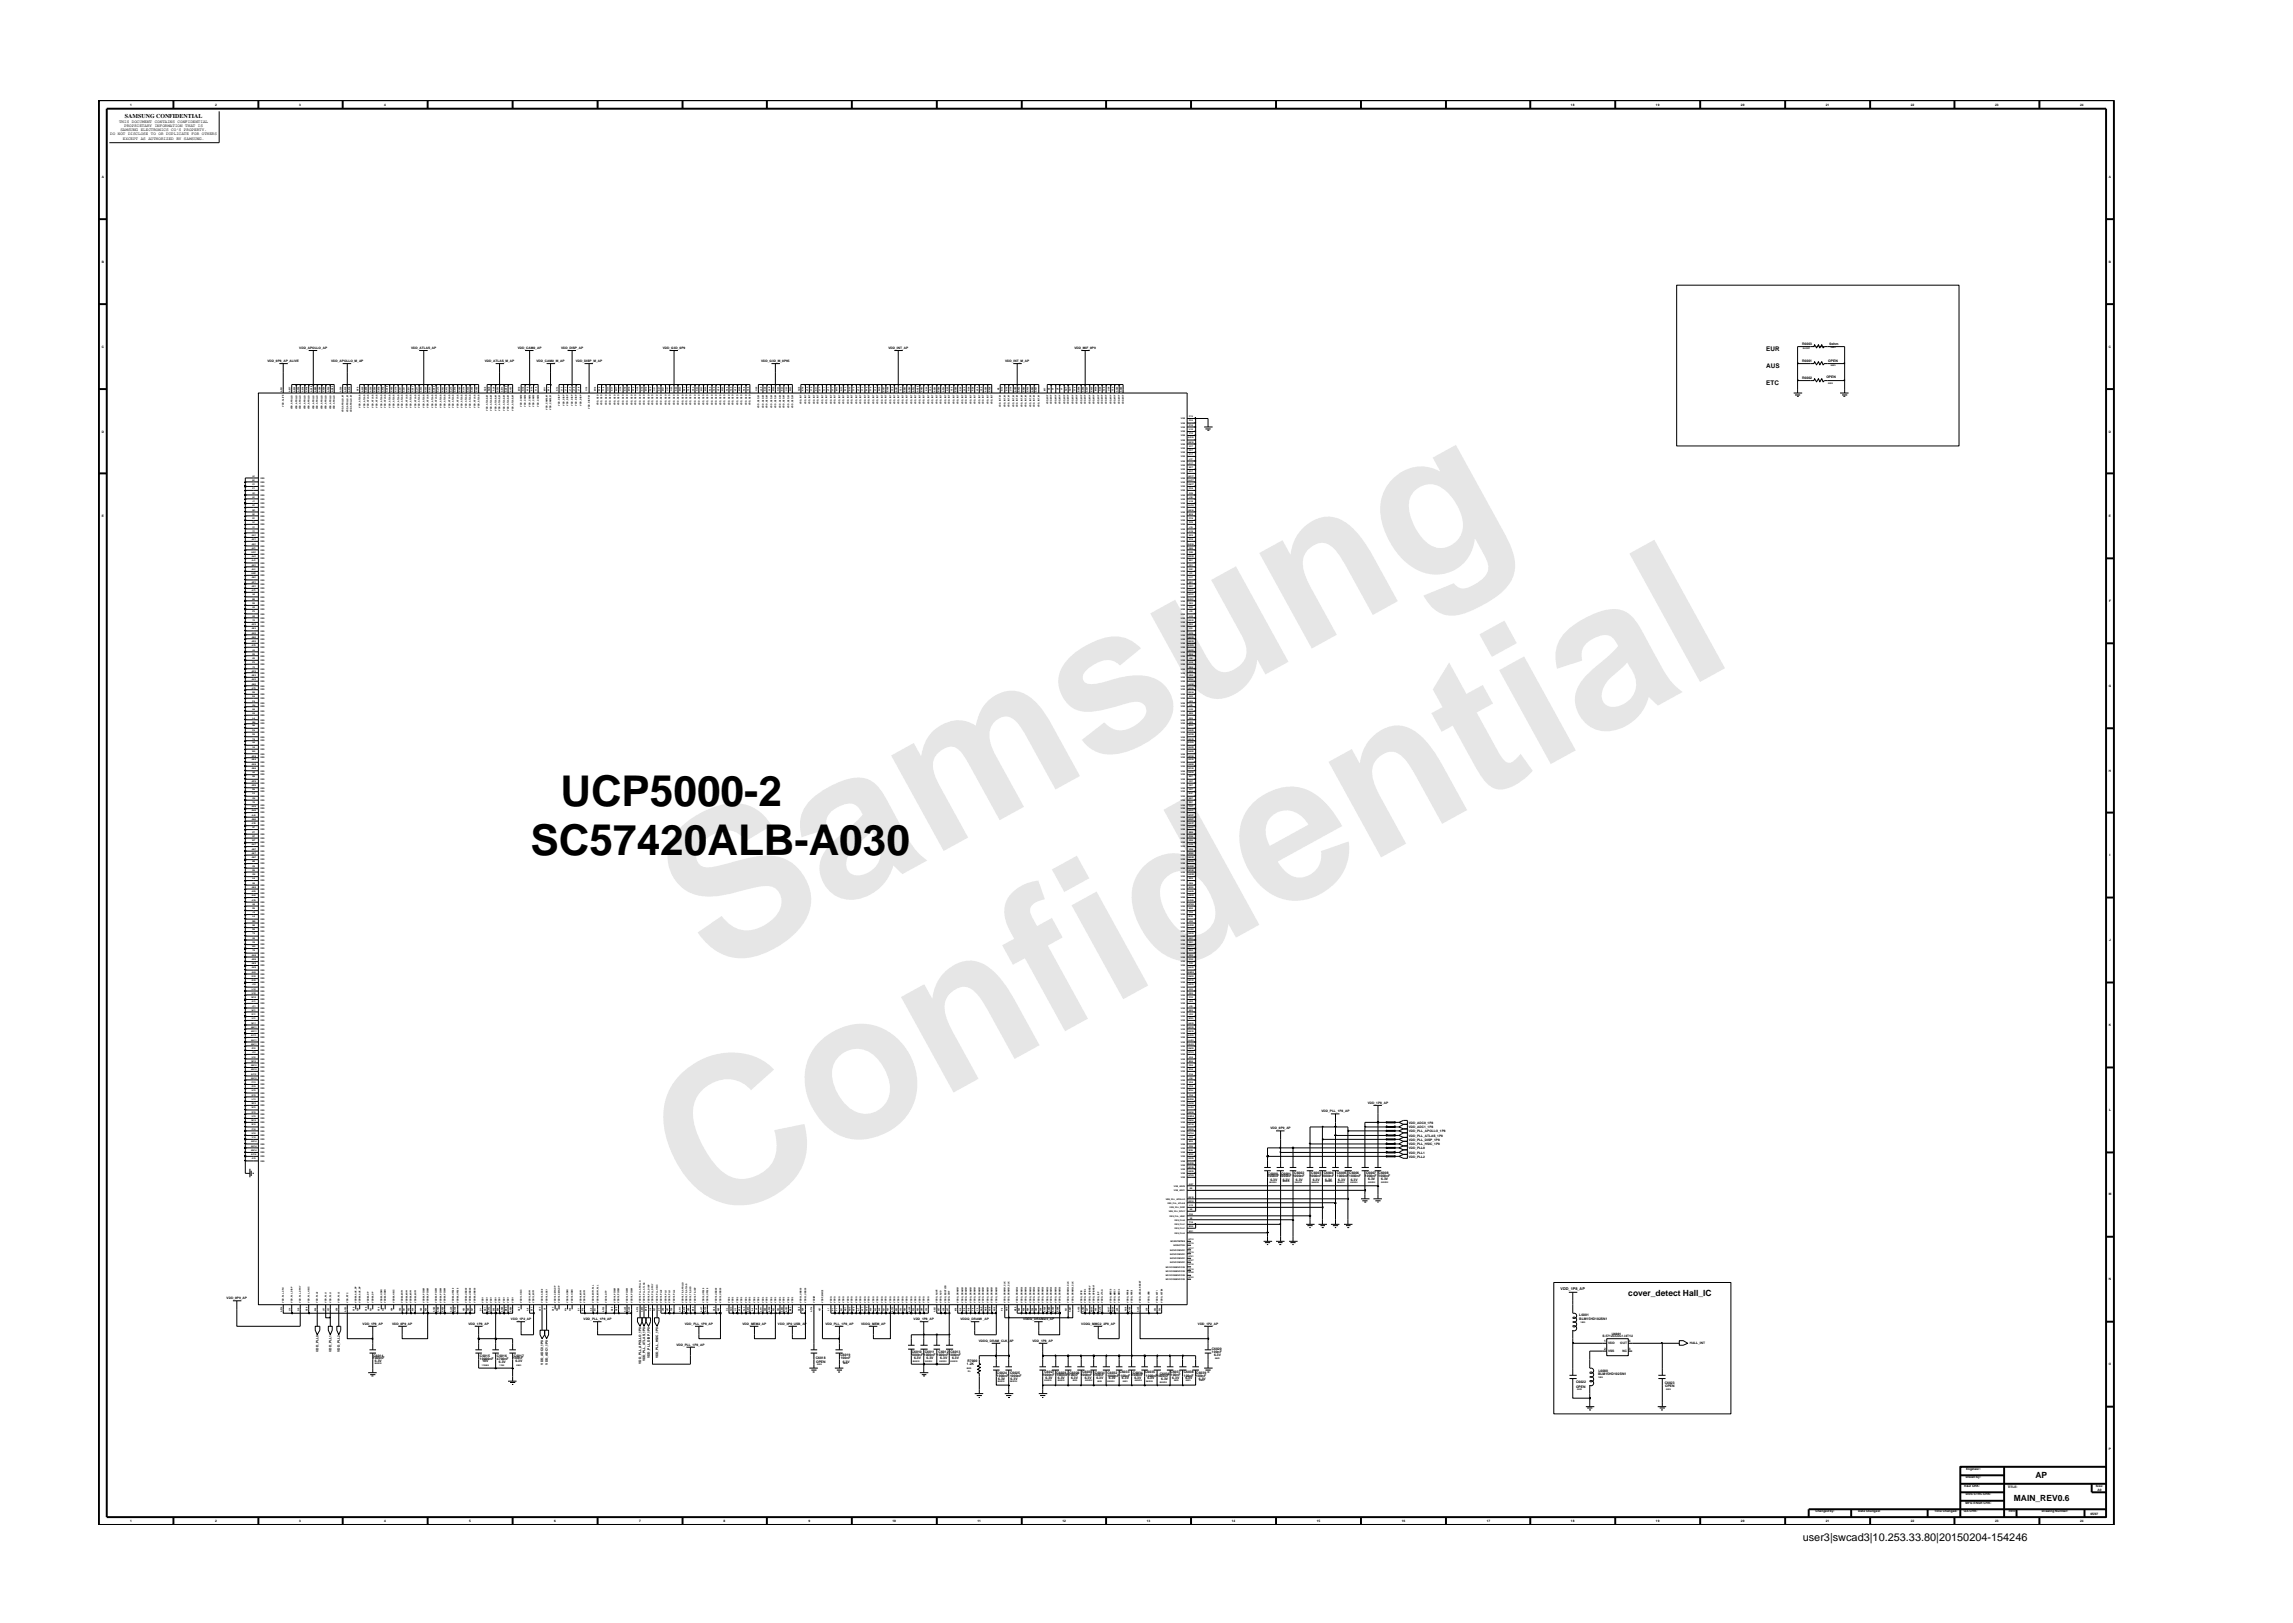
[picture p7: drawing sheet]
<svg xmlns="http://www.w3.org/2000/svg" width="297mm" height="210mm" viewBox="0 0 297 210" stroke-linecap="round" stroke-linejoin="round" font-family="sans-serif">
<defs><g id="words">
<g font-size="26.5" fill="#e6e6e6">
<text x="92.4" y="126.7" transform="rotate(-29 92.4 126.7)">Samsung</text>
<text x="91.1" y="159.4" transform="rotate(-29 91.1 159.4)">Confidential</text>
</g>
<g font-size="5.5">
<text x="72.6" y="104.4">UCP5000-2</text>
<text x="68.7" y="110.7">SC57420ALB-A030</text>
</g>
<text font-size="1.4" x="233.5" y="199.7">user3|swcad3|10.253.33.80|20150204-154246</text>
<g font-size="1.1">
<text x="210.9" y="167.8">cover_detect Hall_IC</text>
<text x="263.7" y="191.5">AP</text>
<text x="260.9" y="194.4">MAIN_REV0.6</text>
</g>
<g font-size=".8">
<text x="16.2" y="15.3">SAMSUNG CONFIDENTIAL</text>
<text x="228.8" y="47.6">AUS</text>
<text x="228.8" y="45.4">EUR</text>
<text x="228.8" y="49.8">ETC</text>
</g>
<g font-size=".5">
<text x="14.3" y="17.5">DO NOT DISCLOSE TO OR DUPLICATE FOR OTHERS</text>
<text x="15.4" y="15.9">THIS DOCUMENT CONTAINS CONFIDENTIAL</text>
<text x="15.6" y="17">SAMSUNG ELECTRONICS CO’S PROPERTY.</text>
<text x="16.1" y="16.4">PROPRIETARY INFORMATION THAT IS</text>
<text x="15.9" y="18.1">EXCEPT AS AUTHORIZED BY SAMSUNG.</text>
<text x="202.2" y="167.2">VDD_1P8_AP</text>
</g>
<g font-size=".4">
<text x="16.8" y="13.7">1</text>
<text x="27.9" y="13.7">2</text>
<text x="38.8" y="13.7">3</text>
<text x="49.8" y="13.7">4</text>
<text x="203.5" y="13.7">18</text>
<text x="214.5" y="13.7">19</text>
<text x="225.5" y="13.7">20</text>
<text x="236.5" y="13.7">21</text>
<text x="247.5" y="13.7">22</text>
<text x="258.5" y="13.7">23</text>
<text x="269.5" y="13.7">24</text>
<text x="13.2" y="23">A</text>
<text x="273.2" y="23">A</text>
<text x="13.2" y="34">B</text>
<text x="273.2" y="34">B</text>
<text x="13.2" y="45.1">C</text>
<text x="34.7" y="46.9">VDD_0P8_AP_ALIVE</text>
<text x="38.8" y="45.2">VDD_APOLLO_AP</text>
<text x="42.9" y="46.9">VDD_APOLLO_M_AP</text>
<text x="53.3" y="45.2">VDD_ATLAS_AP</text>
<text x="62.8" y="46.9">VDD_ATLAS_M_AP</text>
<text x="67.1" y="45.2">VDD_CAM0_AP</text>
<text x="69.5" y="46.9">VDD_CAM0_M_AP</text>
<text x="72.7" y="45.2">VDD_DISP_AP</text>
<text x="74.6" y="46.9">VDD_DISP_M_AP</text>
<text x="85.9" y="45.2">VDD_G3D_0P9</text>
<text x="98.6" y="46.9">VDD_G3D_M_0P95</text>
<text x="115.1" y="45.2">VDD_INT_AP</text>
<text x="130.2" y="46.9">VDD_INT_M_AP</text>
<text x="139.2" y="45.2">VDD_MIF_0P9</text>
<text x="233.5" y="46.9">R6001</text>
<text x="233.5" y="44.7">R6003</text>
<text x="236.8" y="46.8">OPEN</text>
<text x="237" y="44.7">0ohm</text>
<text x="273.2" y="45.1">C</text>
<text x="233.5" y="49.1">R6002</text>
<text x="236.6" y="49">OPEN</text>
<text x="13.2" y="56.1">D</text>
<text x="273.2" y="56.1">D</text>
<text x="13.2" y="67">E</text>
<text x="273.2" y="67">E</text>
<text x="273.2" y="78">F</text>
<text x="273.2" y="89">G</text>
<text x="273.2" y="100">H</text>
<text x="273.3" y="110.9">I</text>
<text x="273.2" y="121.9">J</text>
<text x="273.2" y="132.9">K</text>
<text x="177.2" y="143">VDD_1P8_AP</text>
<text x="273.2" y="143.9">L</text>
<text x="164.6" y="146.3">VDD_0P9_AP</text>
<text x="171.2" y="144.1">VDD_PLL_1P8_AP</text>
<text x="182.5" y="145.6">VDD_ADC0_1P8</text>
<text x="182.5" y="146.1">VDD_ADC1_1P8</text>
<text x="182.5" y="146.7">VDD_PLL_APOLLO_1P8</text>
<text x="182.5" y="147.2">VDD_PLL_ATLAS_1P8</text>
<text x="182.5" y="147.8">VDD_PLL_DISP_1P8</text>
<text x="182.5" y="148.3">VDD_PLL_HSIC_1P8</text>
<text x="182.5" y="148.9">VDD_PLL0</text>
<text x="182.5" y="149.4">VDD_PLL1</text>
<text x="182.5" y="150">VDD_PLL2</text>
<text x="164.2" y="152.5">1000nF 1000nF 1000nF</text>
<text x="164.3" y="152.2">C6000</text>
<text x="164.6" y="152.9">6.3V</text>
<text x="166" y="152.2">C6001</text>
<text x="166.2" y="152.9">6.3V</text>
<text x="167.7" y="152.1">C6002</text>
<text x="167.9" y="152.9">6.3V</text>
<text x="169.7" y="152.5">1000nF 1000nF</text>
<text x="169.9" y="152.1">C6003</text>
<text x="170.1" y="152.9">6.3V</text>
<text x="171.5" y="152.1">C6004</text>
<text x="171.7" y="152.9">6.3V</text>
<text x="173.2" y="152.1">C6005</text>
<text x="173.2" y="152.5">1000nF</text>
<text x="173.4" y="152.9">6.3V</text>
<text x="174.8" y="152.1">C6006</text>
<text x="174.8" y="152.5">1000nF</text>
<text x="175" y="152.9">6.3V</text>
<text x="176.8" y="152.5">1000nF 1000nF</text>
<text x="177" y="152.1">C6007</text>
<text x="177.2" y="152.8">6.3V</text>
<text x="178.6" y="152.1">C6008</text>
<text x="178.9" y="152.8">6.3V</text>
<text x="273.2" y="154.9">M</text>
<text x="273.2" y="165.9">N</text>
<text x="29.4" y="168.3">VDD_0P9_AP</text>
<text x="47" y="171.6">VDD_1P8_AP</text>
<text x="50.8" y="171.6">VDD_0P9_AP</text>
<text x="60.7" y="171.6">VDD_1P8_AP</text>
<text x="66.2" y="171">VDD_1P2_AP</text>
<text x="75.6" y="171">VDD_PLL_1P8_AP</text>
<text x="88.7" y="171.6">VDD_PLL_1P8_AP</text>
<text x="96.2" y="171.6">VDD_MEM2_AP</text>
<text x="100.8" y="171.6">VDD_3P0_USB_AP</text>
<text x="106.9" y="171.6">VDD_PLL_1P8_AP</text>
<text x="111.6" y="171.6">VDDQ_MEM_AP</text>
<text x="118.3" y="171">VDD_1P8_AP</text>
<text x="124.4" y="171">VDDQ_DRAM1_AP</text>
<text x="126.8" y="173.8">VDDQ_DRAM_CLK_AP</text>
<text x="132.5" y="171">VDDQ_DRAM2/3_AP</text>
<text x="133.8" y="173.8">VDD_1P8_AP</text>
<text x="140.1" y="171.6">VDDQ_MMC2_2P8_AP</text>
<text x="155.2" y="171.6">VDD_1P2_AP</text>
<text x="204.6" y="170.5">L6001</text>
<text x="204.6" y="171">BLM15HD102SN1</text>
<text x="207.6" y="173.2">S-5712CCDL1-I4T1U</text>
<text x="207.8" y="173.8">1</text>
<text x="208.8" y="172.9">U6001</text>
<text x="211" y="173.8">4</text>
<text x="41.2" y="175.1" transform="rotate(-90 41.2 175.1)">VDD_PLL0</text>
<text x="42.9" y="175.1" transform="rotate(-90 42.9 175.1)">VDD_PLL1</text>
<text x="44" y="175.1" transform="rotate(-90 44 175.1)">VDD_PLL2</text>
<text x="48.3" y="176.1">1000nF</text>
<text x="48.4" y="175.8">C6014</text>
<text x="48.6" y="176.5">6.3V</text>
<text x="62.2" y="176.1">10000nF</text>
<text x="62.2" y="175.8">C6015</text>
<text x="62.5" y="176.5">10V</text>
<text x="64.4" y="176.1">4700nF</text>
<text x="64.4" y="175.8">C6016</text>
<text x="64.6" y="176.6">6.3V</text>
<text x="66.5" y="176.1">100nF</text>
<text x="66.6" y="175.8">C6017</text>
<text x="66.8" y="176.5">6.3V</text>
<text x="70.4" y="176.8" transform="rotate(-90 70.4 176.8)">VDD_ADC0_1P8</text>
<text x="71" y="176.8" transform="rotate(-90 71 176.8)">VDD_ADC1_1P8</text>
<text x="83.1" y="176.7" transform="rotate(-90 83.1 176.7)">VDD_PLL_APOLLO_1P8</text>
<text x="83.6" y="176.3" transform="rotate(-90 83.6 176.3)">VDD_PLL_ATLAS_1P8</text>
<text x="84.2" y="175.9" transform="rotate(-90 84.2 175.9)">VDD_PLL_DISP_1P8</text>
<text x="85.3" y="176" transform="rotate(-90 85.3 176)">VDD_PLL_HSIC_1P8</text>
<text x="87.6" y="174.3">VDD_PLL_1P8_AP</text>
<text x="105.7" y="176.1">C6018</text>
<text x="105.7" y="176.6">OPEN</text>
<text x="108.9" y="175.7">C6019</text>
<text x="108.9" y="176.1">100nF</text>
<text x="109.2" y="176.6">6.3V</text>
<text x="118.1" y="175.7">1000nF 1000nF 1000nF 1000nF</text>
<text x="118.1" y="175.3">C6010</text>
<text x="118.4" y="176.1">6.3V</text>
<text x="119.8" y="175.3">C6011</text>
<text x="120" y="176.1">6.3V</text>
<text x="121.6" y="175.3">C6012 C6013</text>
<text x="121.8" y="176.1">6.3V</text>
<text x="123.3" y="176.1">6.3V</text>
<text x="125.3" y="176.9">1.2K</text>
<text x="125.3" y="176.5">R7000</text>
<text x="129.1" y="178.3">1000nF 1000nF</text>
<text x="129.1" y="178">C6024</text>
<text x="129.3" y="178.8">6.3V</text>
<text x="130.8" y="178">C6025</text>
<text x="130.9" y="178.8">6.3V</text>
<text x="135.1" y="178.3">1000nF 1000nF 100nF 1000nF 100nF</text>
<text x="135.3" y="177.9">C6027 C6028</text>
<text x="135.4" y="178.7">6.3V</text>
<text x="137" y="178.7">6.3V</text>
<text x="138.5" y="178">C6029</text>
<text x="138.7" y="178.7">6.3V</text>
<text x="140.2" y="177.9">C6030</text>
<text x="140.5" y="178.7">6.3V</text>
<text x="141.8" y="178">C6031</text>
<text x="142" y="178.7">6.3V</text>
<text x="143.5" y="178.3">1000nF 100nF 1000nF</text>
<text x="143.5" y="178">C6032 C6033</text>
<text x="143.7" y="178.7">6.3V</text>
<text x="145.3" y="178.7">6.3V</text>
<text x="146.8" y="178">C6034 C6035</text>
<text x="147" y="178.7">6.3V</text>
<text x="148.4" y="178.3">1000nF1000nF 100nF</text>
<text x="148.6" y="178.7">6.3V</text>
<text x="150.2" y="178.1">C6036</text>
<text x="150.4" y="178.8">6.3V</text>
<text x="151.6" y="177.9">C6037</text>
<text x="151.9" y="178.7">6.3V</text>
<text x="153.3" y="177.9">C6038</text>
<text x="153.4" y="178.3">100nF</text>
<text x="153.6" y="178.7">6.3V</text>
<text x="155" y="178">C6039</text>
<text x="155" y="178.3">100nF</text>
<text x="155.3" y="178.8">6.3V</text>
<text x="157" y="174.8">C6020</text>
<text x="157" y="175.3">100nF</text>
<text x="157.3" y="175.7">6.3V</text>
<text x="204.2" y="179.8">OPEN</text>
<text x="204.2" y="179.2">C6022</text>
<text x="207" y="178.2">BLM15HD102SN1</text>
<text x="207.1" y="177.7">L6000</text>
<text x="207.8" y="174.9">2</text>
<text x="208.3" y="174.2">VDD</text>
<text x="208.3" y="175.2">VSS</text>
<text x="209.9" y="174.2">OUT</text>
<text x="210.2" y="175.2">NC</text>
<text x="211" y="174.9">3</text>
<text x="215.6" y="179.2">C6023</text>
<text x="215.7" y="179.7">OPEN</text>
<text x="218.9" y="174.2">HALL_INT</text>
<text x="273.2" y="176.9">O</text>
<text x="254.6" y="191.5">Drawn by:</text>
<text x="254.7" y="190.4">Engineer:</text>
<text x="273.2" y="187.9">P</text>
<text x="16.8" y="197.2">1</text>
<text x="27.9" y="197.2">2</text>
<text x="38.8" y="197.2">3</text>
<text x="49.8" y="197.2">4</text>
<text x="60.8" y="197.2">5</text>
<text x="71.8" y="197.2">6</text>
<text x="82.8" y="197.2">7</text>
<text x="93.7" y="197.2">8</text>
<text x="104.7" y="197.2">9</text>
<text x="115.6" y="197.2">10</text>
<text x="126.6" y="197.2">11</text>
<text x="137.6" y="197.2">12</text>
<text x="148.6" y="197.2">13</text>
<text x="159.6" y="197.2">14</text>
<text x="170.6" y="197.2">15</text>
<text x="181.6" y="197.2">16</text>
<text x="192.6" y="197.2">17</text>
<text x="203.5" y="197.2">18</text>
<text x="214.5" y="197.2">19</text>
<text x="225.5" y="197.2">20</text>
<text x="235.2" y="195.9">Changed by:</text>
<text x="236.5" y="197.2">21</text>
<text x="240.7" y="195.9">Date Changed:</text>
<text x="247.5" y="197.2">22</text>
<text x="250.6" y="195.9">Time Changed:</text>
<text x="254.4" y="195.9">QA CHK:</text>
<text x="254.4" y="192.6">R&amp;D CHK:</text>
<text x="254.6" y="194.8">MFG ENGR CHK:</text>
<text x="254.7" y="193.7">DOC CTRL CHK:</text>
<text x="258.5" y="197.2">23</text>
<text x="260.1" y="192.8">TITLE:</text>
<text x="260.2" y="195.9">REV:</text>
<text x="264.5" y="195.9">Drawing Number:</text>
<text x="269.5" y="197.2">24</text>
<text x="270.8" y="196.2">05/07</text>
<text x="271.5" y="192.6">Size:</text>
<text x="271.7" y="193.2">A0</text>
</g>
<g font-size=".3">
<text x="233.5" y="45.2">SHORT</text>
<text x="237.2" y="45.1">0603</text>
<text x="237.2" y="47.4">0603</text>
<text x="36.5" y="50.7" transform="rotate(-90 36.5 50.7)">AF21</text>
<text x="36.8" y="52.7" transform="rotate(-90 36.8 52.7)">VDD_ALIVE</text>
<text x="37.6" y="50.7" transform="rotate(-90 37.6 50.7)">AE17</text>
<text x="37.9" y="53" transform="rotate(-90 37.9 53)">VDD_APOLLO</text>
<text x="38.2" y="50.8" transform="rotate(-90 38.2 50.8)">AB18</text>
<text x="38.5" y="53" transform="rotate(-90 38.5 53)">VDD_APOLLO</text>
<text x="38.7" y="50.8" transform="rotate(-90 38.7 50.8)">AD18</text>
<text x="39" y="53" transform="rotate(-90 39 53)">VDD_APOLLO</text>
<text x="39.3" y="50.7" transform="rotate(-90 39.3 50.7)">AE18</text>
<text x="39.6" y="53" transform="rotate(-90 39.6 53)">VDD_APOLLO</text>
<text x="39.8" y="50.7" transform="rotate(-90 39.8 50.7)">AF18</text>
<text x="40.1" y="53" transform="rotate(-90 40.1 53)">VDD_APOLLO</text>
<text x="40.4" y="50.8" transform="rotate(-90 40.4 50.8)">AG18</text>
<text x="40.7" y="53" transform="rotate(-90 40.7 53)">VDD_APOLLO</text>
<text x="40.9" y="50.8" transform="rotate(-90 40.9 50.8)">AB20</text>
<text x="41.2" y="53" transform="rotate(-90 41.2 53)">VDD_APOLLO</text>
<text x="41.5" y="50.8" transform="rotate(-90 41.5 50.8)">AD20</text>
<text x="41.8" y="53" transform="rotate(-90 41.8 53)">VDD_APOLLO</text>
<text x="42" y="50.7" transform="rotate(-90 42 50.7)">AE20</text>
<text x="42.3" y="53" transform="rotate(-90 42.3 53)">VDD_APOLLO</text>
<text x="42.6" y="50.7" transform="rotate(-90 42.6 50.7)">AF20</text>
<text x="42.9" y="53" transform="rotate(-90 42.9 53)">VDD_APOLLO</text>
<text x="43.1" y="50.8" transform="rotate(-90 43.1 50.8)">AG20</text>
<text x="43.4" y="53" transform="rotate(-90 43.4 53)">VDD_APOLLO</text>
<text x="44.2" y="50.8" transform="rotate(-90 44.2 50.8)">AC19</text>
<text x="44.5" y="53.4" transform="rotate(-90 44.5 53.4)">VDD_APOLLO_M</text>
<text x="44.8" y="50.7" transform="rotate(-90 44.8 50.7)">AE19</text>
<text x="45.1" y="53.4" transform="rotate(-90 45.1 53.4)">VDD_APOLLO_M</text>
<text x="45.3" y="50.7" transform="rotate(-90 45.3 50.7)">AF19</text>
<text x="45.6" y="53.4" transform="rotate(-90 45.6 53.4)">VDD_APOLLO_M</text>
<text x="46.4" y="50.7" transform="rotate(-90 46.4 50.7)">AF9</text>
<text x="46.7" y="52.8" transform="rotate(-90 46.7 52.8)">VDD_ATLAS</text>
<text x="47" y="50.8" transform="rotate(-90 47 50.8)">AA10</text>
<text x="47.3" y="52.8" transform="rotate(-90 47.3 52.8)">VDD_ATLAS</text>
<text x="47.5" y="50.8" transform="rotate(-90 47.5 50.8)">AB10</text>
<text x="47.8" y="52.8" transform="rotate(-90 47.8 52.8)">VDD_ATLAS</text>
<text x="48.1" y="50.8" transform="rotate(-90 48.1 50.8)">AC10</text>
<text x="48.4" y="52.8" transform="rotate(-90 48.4 52.8)">VDD_ATLAS</text>
<text x="48.6" y="50.8" transform="rotate(-90 48.6 50.8)">AD10</text>
<text x="48.9" y="52.8" transform="rotate(-90 48.9 52.8)">VDD_ATLAS</text>
<text x="49.2" y="50.7" transform="rotate(-90 49.2 50.7)">AE10</text>
<text x="49.5" y="52.8" transform="rotate(-90 49.5 52.8)">VDD_ATLAS</text>
<text x="49.7" y="50.7" transform="rotate(-90 49.7 50.7)">AF10</text>
<text x="50" y="52.8" transform="rotate(-90 50 52.8)">VDD_ATLAS</text>
<text x="50.3" y="50.8" transform="rotate(-90 50.3 50.8)">AG10</text>
<text x="50.6" y="52.8" transform="rotate(-90 50.6 52.8)">VDD_ATLAS</text>
<text x="50.8" y="50.8" transform="rotate(-90 50.8 50.8)">AH10</text>
<text x="51.1" y="52.8" transform="rotate(-90 51.1 52.8)">VDD_ATLAS</text>
<text x="51.4" y="50.7" transform="rotate(-90 51.4 50.7)">AJ10</text>
<text x="51.7" y="52.8" transform="rotate(-90 51.7 52.8)">VDD_ATLAS</text>
<text x="51.9" y="50.8" transform="rotate(-90 51.9 50.8)">AA11</text>
<text x="52.2" y="52.8" transform="rotate(-90 52.2 52.8)">VDD_ATLAS</text>
<text x="52.5" y="50.8" transform="rotate(-90 52.5 50.8)">AC11</text>
<text x="52.8" y="52.8" transform="rotate(-90 52.8 52.8)">VDD_ATLAS</text>
<text x="53" y="50.7" transform="rotate(-90 53 50.7)">AE11</text>
<text x="53.3" y="52.8" transform="rotate(-90 53.3 52.8)">VDD_ATLAS</text>
<text x="53.6" y="50.8" transform="rotate(-90 53.6 50.8)">AG11</text>
<text x="53.9" y="52.8" transform="rotate(-90 53.9 52.8)">VDD_ATLAS</text>
<text x="54.1" y="50.7" transform="rotate(-90 54.1 50.7)">AJ11</text>
<text x="54.4" y="52.8" transform="rotate(-90 54.4 52.8)">VDD_ATLAS</text>
<text x="54.7" y="50.8" transform="rotate(-90 54.7 50.8)">AA12</text>
<text x="55" y="52.8" transform="rotate(-90 55 52.8)">VDD_ATLAS</text>
<text x="55.2" y="50.8" transform="rotate(-90 55.2 50.8)">AC12</text>
<text x="55.5" y="52.8" transform="rotate(-90 55.5 52.8)">VDD_ATLAS</text>
<text x="55.8" y="50.7" transform="rotate(-90 55.8 50.7)">AE12</text>
<text x="56.1" y="52.8" transform="rotate(-90 56.1 52.8)">VDD_ATLAS</text>
<text x="56.3" y="50.8" transform="rotate(-90 56.3 50.8)">AG12</text>
<text x="56.6" y="52.8" transform="rotate(-90 56.6 52.8)">VDD_ATLAS</text>
<text x="56.9" y="50.7" transform="rotate(-90 56.9 50.7)">AJ12</text>
<text x="57.2" y="52.8" transform="rotate(-90 57.2 52.8)">VDD_ATLAS</text>
<text x="57.4" y="50.8" transform="rotate(-90 57.4 50.8)">AA13</text>
<text x="57.7" y="52.8" transform="rotate(-90 57.7 52.8)">VDD_ATLAS</text>
<text x="58" y="50.7" transform="rotate(-90 58 50.7)">AF13</text>
<text x="58.3" y="52.8" transform="rotate(-90 58.3 52.8)">VDD_ATLAS</text>
<text x="58.5" y="50.7" transform="rotate(-90 58.5 50.7)">AJ13</text>
<text x="58.8" y="52.8" transform="rotate(-90 58.8 52.8)">VDD_ATLAS</text>
<text x="59.1" y="50.7" transform="rotate(-90 59.1 50.7)">AF14</text>
<text x="59.4" y="52.8" transform="rotate(-90 59.4 52.8)">VDD_ATLAS</text>
<text x="59.6" y="50.8" transform="rotate(-90 59.6 50.8)">AH14</text>
<text x="59.9" y="52.8" transform="rotate(-90 59.9 52.8)">VDD_ATLAS</text>
<text x="60.2" y="50.7" transform="rotate(-90 60.2 50.7)">AJ14</text>
<text x="60.5" y="52.8" transform="rotate(-90 60.5 52.8)">VDD_ATLAS</text>
<text x="60.7" y="50.8" transform="rotate(-90 60.7 50.8)">AA15</text>
<text x="61" y="52.8" transform="rotate(-90 61 52.8)">VDD_ATLAS</text>
<text x="61.3" y="50.8" transform="rotate(-90 61.3 50.8)">AC15</text>
<text x="61.6" y="52.8" transform="rotate(-90 61.6 52.8)">VDD_ATLAS</text>
<text x="61.9" y="50.8" transform="rotate(-90 61.9 50.8)">AH15</text>
<text x="62.1" y="52.8" transform="rotate(-90 62.1 52.8)">VDD_ATLAS</text>
<text x="63" y="50.7" transform="rotate(-90 63 50.7)">AC9</text>
<text x="63.2" y="53.2" transform="rotate(-90 63.2 53.2)">VDD_ATLAS_M</text>
<text x="63.5" y="50.7" transform="rotate(-90 63.5 50.7)">AG9</text>
<text x="63.7" y="53.2" transform="rotate(-90 63.7 53.2)">VDD_ATLAS_M</text>
<text x="64.1" y="50.7" transform="rotate(-90 64.1 50.7)">AJ9</text>
<text x="64.3" y="53.2" transform="rotate(-90 64.3 53.2)">VDD_ATLAS_M</text>
<text x="64.6" y="50.8" transform="rotate(-90 64.6 50.8)">AC13</text>
<text x="64.8" y="53.2" transform="rotate(-90 64.8 53.2)">VDD_ATLAS_M</text>
<text x="65.2" y="50.7" transform="rotate(-90 65.2 50.7)">AE13</text>
<text x="65.4" y="53.2" transform="rotate(-90 65.4 53.2)">VDD_ATLAS_M</text>
<text x="65.7" y="50.8" transform="rotate(-90 65.7 50.8)">AG13</text>
<text x="65.9" y="53.2" transform="rotate(-90 65.9 53.2)">VDD_ATLAS_M</text>
<text x="66.3" y="50.8" transform="rotate(-90 66.3 50.8)">AH13</text>
<text x="66.5" y="53.2" transform="rotate(-90 66.5 53.2)">VDD_ATLAS_M</text>
<text x="67.4" y="50.7" transform="rotate(-90 67.4 50.7)">M10</text>
<text x="67.6" y="52.7" transform="rotate(-90 67.6 52.7)">VDD_CAM0</text>
<text x="67.9" y="50.7" transform="rotate(-90 67.9 50.7)">N10</text>
<text x="68.1" y="52.7" transform="rotate(-90 68.1 52.7)">VDD_CAM0</text>
<text x="68.5" y="50.6" transform="rotate(-90 68.5 50.6)">P10</text>
<text x="68.7" y="52.7" transform="rotate(-90 68.7 52.7)">VDD_CAM0</text>
<text x="69" y="50.7" transform="rotate(-90 69 50.7)">R10</text>
<text x="69.2" y="52.7" transform="rotate(-90 69.2 52.7)">VDD_CAM0</text>
<text x="69.6" y="50.6" transform="rotate(-90 69.6 50.6)">T10</text>
<text x="69.8" y="52.7" transform="rotate(-90 69.8 52.7)">VDD_CAM0</text>
<text x="70.7" y="50.7" transform="rotate(-90 70.7 50.7)">M11</text>
<text x="70.9" y="53.1" transform="rotate(-90 70.9 53.1)">VDD_CAM0_M</text>
<text x="71.2" y="50.6" transform="rotate(-90 71.2 50.6)">P11</text>
<text x="71.4" y="53.1" transform="rotate(-90 71.4 53.1)">VDD_CAM0_M</text>
<text x="72.3" y="50.7" transform="rotate(-90 72.3 50.7)">K12</text>
<text x="72.5" y="52.5" transform="rotate(-90 72.5 52.5)">VDD_DISP</text>
<text x="72.9" y="50.6" transform="rotate(-90 72.9 50.6)">L12</text>
<text x="73.1" y="52.5" transform="rotate(-90 73.1 52.5)">VDD_DISP</text>
<text x="73.4" y="50.6" transform="rotate(-90 73.4 50.6)">J13</text>
<text x="73.6" y="52.5" transform="rotate(-90 73.6 52.5)">VDD_DISP</text>
<text x="74" y="50.6" transform="rotate(-90 74 50.6)">J14</text>
<text x="74.2" y="52.5" transform="rotate(-90 74.2 52.5)">VDD_DISP</text>
<text x="74.5" y="50.6" transform="rotate(-90 74.5 50.6)">J15</text>
<text x="74.7" y="52.5" transform="rotate(-90 74.7 52.5)">VDD_DISP</text>
<text x="75.1" y="50.6" transform="rotate(-90 75.1 50.6)">J16</text>
<text x="75.3" y="52.5" transform="rotate(-90 75.3 52.5)">VDD_DISP</text>
<text x="76.1" y="50.7" transform="rotate(-90 76.1 50.7)">H16</text>
<text x="76.4" y="52.9" transform="rotate(-90 76.4 52.9)">VDD_DISP_M</text>
<text x="77.2" y="50.7" transform="rotate(-90 77.2 50.7)">M16</text>
<text x="77.5" y="52.5" transform="rotate(-90 77.5 52.5)">VDD_G3D</text>
<text x="77.8" y="50.6" transform="rotate(-90 77.8 50.6)">P16</text>
<text x="78" y="52.5" transform="rotate(-90 78 52.5)">VDD_G3D</text>
<text x="78.3" y="50.6" transform="rotate(-90 78.3 50.6)">T16</text>
<text x="78.6" y="52.5" transform="rotate(-90 78.6 52.5)">VDD_G3D</text>
<text x="78.9" y="50.7" transform="rotate(-90 78.9 50.7)">H17</text>
<text x="79.1" y="52.5" transform="rotate(-90 79.1 52.5)">VDD_G3D</text>
<text x="79.4" y="50.7" transform="rotate(-90 79.4 50.7)">K17</text>
<text x="79.7" y="52.5" transform="rotate(-90 79.7 52.5)">VDD_G3D</text>
<text x="80" y="50.7" transform="rotate(-90 80 50.7)">M17</text>
<text x="80.2" y="52.5" transform="rotate(-90 80.2 52.5)">VDD_G3D</text>
<text x="80.5" y="50.7" transform="rotate(-90 80.5 50.7)">H18</text>
<text x="80.8" y="52.5" transform="rotate(-90 80.8 52.5)">VDD_G3D</text>
<text x="81.1" y="50.7" transform="rotate(-90 81.1 50.7)">K18</text>
<text x="81.3" y="52.5" transform="rotate(-90 81.3 52.5)">VDD_G3D</text>
<text x="81.6" y="50.7" transform="rotate(-90 81.6 50.7)">M18</text>
<text x="81.9" y="52.5" transform="rotate(-90 81.9 52.5)">VDD_G3D</text>
<text x="82.2" y="50.6" transform="rotate(-90 82.2 50.6)">P18</text>
<text x="82.4" y="52.5" transform="rotate(-90 82.4 52.5)">VDD_G3D</text>
<text x="82.7" y="50.7" transform="rotate(-90 82.7 50.7)">H19</text>
<text x="83" y="52.5" transform="rotate(-90 83 52.5)">VDD_G3D</text>
<text x="83.3" y="50.7" transform="rotate(-90 83.3 50.7)">K19</text>
<text x="83.5" y="52.5" transform="rotate(-90 83.5 52.5)">VDD_G3D</text>
<text x="83.8" y="50.7" transform="rotate(-90 83.8 50.7)">M19</text>
<text x="84.1" y="52.5" transform="rotate(-90 84.1 52.5)">VDD_G3D</text>
<text x="84.4" y="50.6" transform="rotate(-90 84.4 50.6)">P20</text>
<text x="84.6" y="52.5" transform="rotate(-90 84.6 52.5)">VDD_G3D</text>
<text x="84.9" y="50.7" transform="rotate(-90 84.9 50.7)">H21</text>
<text x="85.2" y="52.5" transform="rotate(-90 85.2 52.5)">VDD_G3D</text>
<text x="85.5" y="50.7" transform="rotate(-90 85.5 50.7)">K21</text>
<text x="85.7" y="52.5" transform="rotate(-90 85.7 52.5)">VDD_G3D</text>
<text x="86" y="50.7" transform="rotate(-90 86 50.7)">M21</text>
<text x="86.3" y="52.5" transform="rotate(-90 86.3 52.5)">VDD_G3D</text>
<text x="86.6" y="50.7" transform="rotate(-90 86.6 50.7)">U21</text>
<text x="86.8" y="52.5" transform="rotate(-90 86.8 52.5)">VDD_G3D</text>
<text x="87.1" y="50.7" transform="rotate(-90 87.1 50.7)">H22</text>
<text x="87.4" y="52.5" transform="rotate(-90 87.4 52.5)">VDD_G3D</text>
<text x="87.7" y="50.7" transform="rotate(-90 87.7 50.7)">K22</text>
<text x="87.9" y="52.5" transform="rotate(-90 87.9 52.5)">VDD_G3D</text>
<text x="88.2" y="50.7" transform="rotate(-90 88.2 50.7)">M22</text>
<text x="88.5" y="52.5" transform="rotate(-90 88.5 52.5)">VDD_G3D</text>
<text x="88.8" y="50.6" transform="rotate(-90 88.8 50.6)">P22</text>
<text x="89" y="52.5" transform="rotate(-90 89 52.5)">VDD_G3D</text>
<text x="89.3" y="50.6" transform="rotate(-90 89.3 50.6)">T22</text>
<text x="89.5" y="52.5" transform="rotate(-90 89.5 52.5)">VDD_G3D</text>
<text x="89.9" y="50.6" transform="rotate(-90 89.9 50.6)">V22</text>
<text x="90.1" y="52.5" transform="rotate(-90 90.1 52.5)">VDD_G3D</text>
<text x="90.4" y="50.7" transform="rotate(-90 90.4 50.7)">K23</text>
<text x="90.6" y="52.5" transform="rotate(-90 90.6 52.5)">VDD_G3D</text>
<text x="91" y="50.7" transform="rotate(-90 91 50.7)">M23</text>
<text x="91.2" y="52.5" transform="rotate(-90 91.2 52.5)">VDD_G3D</text>
<text x="91.5" y="50.7" transform="rotate(-90 91.5 50.7)">M24</text>
<text x="91.7" y="52.5" transform="rotate(-90 91.7 52.5)">VDD_G3D</text>
<text x="92.1" y="50.6" transform="rotate(-90 92.1 50.6)">P24</text>
<text x="92.3" y="52.5" transform="rotate(-90 92.3 52.5)">VDD_G3D</text>
<text x="92.6" y="50.6" transform="rotate(-90 92.6 50.6)">T24</text>
<text x="92.8" y="52.5" transform="rotate(-90 92.8 52.5)">VDD_G3D</text>
<text x="93.2" y="50.6" transform="rotate(-90 93.2 50.6)">V24</text>
<text x="93.4" y="52.5" transform="rotate(-90 93.4 52.5)">VDD_G3D</text>
<text x="93.7" y="50.7" transform="rotate(-90 93.7 50.7)">M25</text>
<text x="93.9" y="52.5" transform="rotate(-90 93.9 52.5)">VDD_G3D</text>
<text x="94.3" y="50.6" transform="rotate(-90 94.3 50.6)">P25</text>
<text x="94.5" y="52.5" transform="rotate(-90 94.5 52.5)">VDD_G3D</text>
<text x="94.8" y="50.6" transform="rotate(-90 94.8 50.6)">T25</text>
<text x="95" y="52.5" transform="rotate(-90 95 52.5)">VDD_G3D</text>
<text x="95.4" y="50.6" transform="rotate(-90 95.4 50.6)">V25</text>
<text x="95.6" y="52.5" transform="rotate(-90 95.6 52.5)">VDD_G3D</text>
<text x="95.9" y="50.7" transform="rotate(-90 95.9 50.7)">M26</text>
<text x="96.1" y="52.5" transform="rotate(-90 96.1 52.5)">VDD_G3D</text>
<text x="96.5" y="50.6" transform="rotate(-90 96.5 50.6)">P26</text>
<text x="96.7" y="52.5" transform="rotate(-90 96.7 52.5)">VDD_G3D</text>
<text x="97" y="50.6" transform="rotate(-90 97 50.6)">T26</text>
<text x="97.2" y="52.5" transform="rotate(-90 97.2 52.5)">VDD_G3D</text>
<text x="98.1" y="50.7" transform="rotate(-90 98.1 50.7)">H20</text>
<text x="98.3" y="52.8" transform="rotate(-90 98.3 52.8)">VDD_G3D_M</text>
<text x="98.7" y="50.6" transform="rotate(-90 98.7 50.6)">J20</text>
<text x="98.9" y="52.8" transform="rotate(-90 98.9 52.8)">VDD_G3D_M</text>
<text x="99.2" y="50.7" transform="rotate(-90 99.2 50.7)">K20</text>
<text x="99.4" y="52.8" transform="rotate(-90 99.4 52.8)">VDD_G3D_M</text>
<text x="99.8" y="50.6" transform="rotate(-90 99.8 50.6)">L20</text>
<text x="100" y="52.8" transform="rotate(-90 100 52.8)">VDD_G3D_M</text>
<text x="100.3" y="50.7" transform="rotate(-90 100.3 50.7)">M20</text>
<text x="100.5" y="52.8" transform="rotate(-90 100.5 52.8)">VDD_G3D_M</text>
<text x="100.9" y="50.7" transform="rotate(-90 100.9 50.7)">N23</text>
<text x="101.1" y="52.8" transform="rotate(-90 101.1 52.8)">VDD_G3D_M</text>
<text x="101.4" y="50.7" transform="rotate(-90 101.4 50.7)">R23</text>
<text x="101.6" y="52.8" transform="rotate(-90 101.6 52.8)">VDD_G3D_M</text>
<text x="102" y="50.7" transform="rotate(-90 102 50.7)">U23</text>
<text x="102.2" y="52.8" transform="rotate(-90 102.2 52.8)">VDD_G3D_M</text>
<text x="102.5" y="50.7" transform="rotate(-90 102.5 50.7)">W23</text>
<text x="102.7" y="52.8" transform="rotate(-90 102.7 52.8)">VDD_G3D_M</text>
<text x="103.6" y="50.7" transform="rotate(-90 103.6 50.7)">AH9</text>
<text x="103.8" y="52.3" transform="rotate(-90 103.8 52.3)">VDD_INT</text>
<text x="104.1" y="50.7" transform="rotate(-90 104.1 50.7)">K10</text>
<text x="104.4" y="52.3" transform="rotate(-90 104.4 52.3)">VDD_INT</text>
<text x="104.7" y="50.6" transform="rotate(-90 104.7 50.6)">V10</text>
<text x="104.9" y="52.3" transform="rotate(-90 104.9 52.3)">VDD_INT</text>
<text x="105.2" y="50.6" transform="rotate(-90 105.2 50.6)">Y10</text>
<text x="105.5" y="52.3" transform="rotate(-90 105.5 52.3)">VDD_INT</text>
<text x="105.8" y="50.7" transform="rotate(-90 105.8 50.7)">K11</text>
<text x="106" y="52.3" transform="rotate(-90 106 52.3)">VDD_INT</text>
<text x="106.3" y="50.6" transform="rotate(-90 106.3 50.6)">L11</text>
<text x="106.6" y="52.3" transform="rotate(-90 106.6 52.3)">VDD_INT</text>
<text x="106.9" y="50.6" transform="rotate(-90 106.9 50.6)">T11</text>
<text x="107.1" y="52.3" transform="rotate(-90 107.1 52.3)">VDD_INT</text>
<text x="107.4" y="50.6" transform="rotate(-90 107.4 50.6)">V11</text>
<text x="107.7" y="52.3" transform="rotate(-90 107.7 52.3)">VDD_INT</text>
<text x="108" y="50.6" transform="rotate(-90 108 50.6)">Y11</text>
<text x="108.2" y="52.3" transform="rotate(-90 108.2 52.3)">VDD_INT</text>
<text x="108.5" y="50.7" transform="rotate(-90 108.5 50.7)">M12</text>
<text x="108.8" y="52.3" transform="rotate(-90 108.8 52.3)">VDD_INT</text>
<text x="109.1" y="50.7" transform="rotate(-90 109.1 50.7)">N12</text>
<text x="109.3" y="52.3" transform="rotate(-90 109.3 52.3)">VDD_INT</text>
<text x="109.6" y="50.6" transform="rotate(-90 109.6 50.6)">P12</text>
<text x="109.9" y="52.3" transform="rotate(-90 109.9 52.3)">VDD_INT</text>
<text x="110.2" y="50.7" transform="rotate(-90 110.2 50.7)">R12</text>
<text x="110.4" y="52.3" transform="rotate(-90 110.4 52.3)">VDD_INT</text>
<text x="110.7" y="50.6" transform="rotate(-90 110.7 50.6)">T12</text>
<text x="111" y="52.3" transform="rotate(-90 111 52.3)">VDD_INT</text>
<text x="111.3" y="50.6" transform="rotate(-90 111.3 50.6)">V12</text>
<text x="111.5" y="52.3" transform="rotate(-90 111.5 52.3)">VDD_INT</text>
<text x="111.8" y="50.6" transform="rotate(-90 111.8 50.6)">Y12</text>
<text x="112.1" y="52.3" transform="rotate(-90 112.1 52.3)">VDD_INT</text>
<text x="112.4" y="50.6" transform="rotate(-90 112.4 50.6)">P14</text>
<text x="112.7" y="52.3" transform="rotate(-90 112.7 52.3)">VDD_INT</text>
<text x="112.9" y="50.6" transform="rotate(-90 112.9 50.6)">T14</text>
<text x="113.2" y="52.3" transform="rotate(-90 113.2 52.3)">VDD_INT</text>
<text x="113.5" y="50.6" transform="rotate(-90 113.5 50.6)">Y14</text>
<text x="113.8" y="52.3" transform="rotate(-90 113.8 52.3)">VDD_INT</text>
<text x="114" y="50.7" transform="rotate(-90 114 50.7)">W15</text>
<text x="114.3" y="52.3" transform="rotate(-90 114.3 52.3)">VDD_INT</text>
<text x="114.6" y="50.8" transform="rotate(-90 114.6 50.8)">AH17</text>
<text x="114.9" y="52.3" transform="rotate(-90 114.9 52.3)">VDD_INT</text>
<text x="115.1" y="50.8" transform="rotate(-90 115.1 50.8)">AH18</text>
<text x="115.4" y="52.3" transform="rotate(-90 115.4 52.3)">VDD_INT</text>
<text x="115.7" y="50.6" transform="rotate(-90 115.7 50.6)">Y20</text>
<text x="116" y="52.3" transform="rotate(-90 116 52.3)">VDD_INT</text>
<text x="116.2" y="50.8" transform="rotate(-90 116.2 50.8)">AH21</text>
<text x="116.5" y="52.3" transform="rotate(-90 116.5 52.3)">VDD_INT</text>
<text x="116.8" y="50.6" transform="rotate(-90 116.8 50.6)">Y22</text>
<text x="117.1" y="52.3" transform="rotate(-90 117.1 52.3)">VDD_INT</text>
<text x="117.3" y="50.8" transform="rotate(-90 117.3 50.8)">AB22</text>
<text x="117.6" y="52.3" transform="rotate(-90 117.6 52.3)">VDD_INT</text>
<text x="117.9" y="50.8" transform="rotate(-90 117.9 50.8)">AD22</text>
<text x="118.2" y="52.3" transform="rotate(-90 118.2 52.3)">VDD_INT</text>
<text x="118.4" y="50.7" transform="rotate(-90 118.4 50.7)">AF22</text>
<text x="118.7" y="52.3" transform="rotate(-90 118.7 52.3)">VDD_INT</text>
<text x="119" y="50.8" transform="rotate(-90 119 50.8)">AG22</text>
<text x="119.3" y="52.3" transform="rotate(-90 119.3 52.3)">VDD_INT</text>
<text x="119.5" y="50.8" transform="rotate(-90 119.5 50.8)">AH22</text>
<text x="119.8" y="52.3" transform="rotate(-90 119.8 52.3)">VDD_INT</text>
<text x="120.1" y="50.7" transform="rotate(-90 120.1 50.7)">K24</text>
<text x="120.4" y="52.3" transform="rotate(-90 120.4 52.3)">VDD_INT</text>
<text x="120.6" y="50.6" transform="rotate(-90 120.6 50.6)">Y24</text>
<text x="120.9" y="52.3" transform="rotate(-90 120.9 52.3)">VDD_INT</text>
<text x="121.2" y="50.8" transform="rotate(-90 121.2 50.8)">AB24</text>
<text x="121.5" y="52.3" transform="rotate(-90 121.5 52.3)">VDD_INT</text>
<text x="121.7" y="50.8" transform="rotate(-90 121.7 50.8)">AD24</text>
<text x="122" y="52.3" transform="rotate(-90 122 52.3)">VDD_INT</text>
<text x="122.3" y="50.7" transform="rotate(-90 122.3 50.7)">AF24</text>
<text x="122.6" y="52.3" transform="rotate(-90 122.6 52.3)">VDD_INT</text>
<text x="122.8" y="50.7" transform="rotate(-90 122.8 50.7)">K25</text>
<text x="123.1" y="52.3" transform="rotate(-90 123.1 52.3)">VDD_INT</text>
<text x="123.4" y="50.6" transform="rotate(-90 123.4 50.6)">Y25</text>
<text x="123.7" y="52.3" transform="rotate(-90 123.7 52.3)">VDD_INT</text>
<text x="123.9" y="50.8" transform="rotate(-90 123.9 50.8)">AD25</text>
<text x="124.2" y="52.3" transform="rotate(-90 124.2 52.3)">VDD_INT</text>
<text x="124.5" y="50.7" transform="rotate(-90 124.5 50.7)">K26</text>
<text x="124.8" y="52.3" transform="rotate(-90 124.8 52.3)">VDD_INT</text>
<text x="125" y="50.6" transform="rotate(-90 125 50.6)">L26</text>
<text x="125.3" y="52.3" transform="rotate(-90 125.3 52.3)">VDD_INT</text>
<text x="125.6" y="50.7" transform="rotate(-90 125.6 50.7)">N26</text>
<text x="125.9" y="52.3" transform="rotate(-90 125.9 52.3)">VDD_INT</text>
<text x="126.1" y="50.7" transform="rotate(-90 126.1 50.7)">R26</text>
<text x="126.4" y="52.3" transform="rotate(-90 126.4 52.3)">VDD_INT</text>
<text x="126.7" y="50.6" transform="rotate(-90 126.7 50.6)">V26</text>
<text x="127" y="52.3" transform="rotate(-90 127 52.3)">VDD_INT</text>
<text x="127.2" y="50.6" transform="rotate(-90 127.2 50.6)">Y26</text>
<text x="127.5" y="52.3" transform="rotate(-90 127.5 52.3)">VDD_INT</text>
<text x="127.8" y="50.8" transform="rotate(-90 127.8 50.8)">AD26</text>
<text x="128.1" y="52.3" transform="rotate(-90 128.1 52.3)">VDD_INT</text>
<text x="128.3" y="50.7" transform="rotate(-90 128.3 50.7)">AF26</text>
<text x="128.6" y="52.3" transform="rotate(-90 128.6 52.3)">VDD_INT</text>
<text x="129.4" y="50.6" transform="rotate(-90 129.4 50.6)">K9</text>
<text x="129.7" y="52.7" transform="rotate(-90 129.7 52.7)">VDD_INT_M</text>
<text x="129.9" y="50.7" transform="rotate(-90 129.9 50.7)">N15</text>
<text x="130.3" y="52.7" transform="rotate(-90 130.3 52.7)">VDD_INT_M</text>
<text x="130.5" y="50.7" transform="rotate(-90 130.5 50.7)">R15</text>
<text x="130.8" y="52.7" transform="rotate(-90 130.8 52.7)">VDD_INT_M</text>
<text x="131" y="50.7" transform="rotate(-90 131 50.7)">U15</text>
<text x="131.4" y="52.7" transform="rotate(-90 131.4 52.7)">VDD_INT_M</text>
<text x="131.6" y="50.8" transform="rotate(-90 131.6 50.8)">AH20</text>
<text x="131.9" y="52.7" transform="rotate(-90 131.9 52.7)">VDD_INT_M</text>
<text x="132.1" y="50.7" transform="rotate(-90 132.1 50.7)">AF23</text>
<text x="132.5" y="52.7" transform="rotate(-90 132.5 52.7)">VDD_INT_M</text>
<text x="132.7" y="50.8" transform="rotate(-90 132.7 50.8)">AB25</text>
<text x="133" y="52.7" transform="rotate(-90 133 52.7)">VDD_INT_M</text>
<text x="133.2" y="50.7" transform="rotate(-90 133.2 50.7)">AF25</text>
<text x="133.6" y="52.7" transform="rotate(-90 133.6 52.7)">VDD_INT_M</text>
<text x="133.8" y="50.8" transform="rotate(-90 133.8 50.8)">AB26</text>
<text x="134.1" y="52.7" transform="rotate(-90 134.1 52.7)">VDD_INT_M</text>
<text x="134.3" y="50.7" transform="rotate(-90 134.3 50.7)">AF27</text>
<text x="134.7" y="52.7" transform="rotate(-90 134.7 52.7)">VDD_INT_M</text>
<text x="135.4" y="50.6" transform="rotate(-90 135.4 50.6)">M7</text>
<text x="135.8" y="52.4" transform="rotate(-90 135.8 52.4)">VDD_MIF</text>
<text x="136" y="50.6" transform="rotate(-90 136 50.6)">N7</text>
<text x="136.3" y="52.4" transform="rotate(-90 136.3 52.4)">VDD_MIF</text>
<text x="136.5" y="50.6" transform="rotate(-90 136.5 50.6)">T7</text>
<text x="136.9" y="52.4" transform="rotate(-90 136.9 52.4)">VDD_MIF</text>
<text x="137.1" y="50.6" transform="rotate(-90 137.1 50.6)">U7</text>
<text x="137.4" y="52.4" transform="rotate(-90 137.4 52.4)">VDD_MIF</text>
<text x="137.6" y="50.6" transform="rotate(-90 137.6 50.6)">Y7</text>
<text x="138" y="52.4" transform="rotate(-90 138 52.4)">VDD_MIF</text>
<text x="138.2" y="50.7" transform="rotate(-90 138.2 50.7)">AC7</text>
<text x="138.5" y="52.4" transform="rotate(-90 138.5 52.4)">VDD_MIF</text>
<text x="138.7" y="50.7" transform="rotate(-90 138.7 50.7)">AD7</text>
<text x="139.1" y="52.4" transform="rotate(-90 139.1 52.4)">VDD_MIF</text>
<text x="139.3" y="50.6" transform="rotate(-90 139.3 50.6)">Y16</text>
<text x="139.6" y="52.4" transform="rotate(-90 139.6 52.4)">VDD_MIF</text>
<text x="139.8" y="50.8" transform="rotate(-90 139.8 50.8)">AB16</text>
<text x="140.2" y="52.4" transform="rotate(-90 140.2 52.4)">VDD_MIF</text>
<text x="140.4" y="50.8" transform="rotate(-90 140.4 50.8)">AD16</text>
<text x="140.7" y="52.4" transform="rotate(-90 140.7 52.4)">VDD_MIF</text>
<text x="140.9" y="50.8" transform="rotate(-90 140.9 50.8)">AA17</text>
<text x="141.3" y="52.4" transform="rotate(-90 141.3 52.4)">VDD_MIF</text>
<text x="141.5" y="50.8" transform="rotate(-90 141.5 50.8)">AA19</text>
<text x="141.8" y="52.4" transform="rotate(-90 141.8 52.4)">VDD_MIF</text>
<text x="142" y="50.7" transform="rotate(-90 142 50.7)">M29</text>
<text x="142.4" y="52.4" transform="rotate(-90 142.4 52.4)">VDD_MIF</text>
<text x="142.6" y="50.7" transform="rotate(-90 142.6 50.7)">N29</text>
<text x="142.9" y="52.4" transform="rotate(-90 142.9 52.4)">VDD_MIF</text>
<text x="143.1" y="50.6" transform="rotate(-90 143.1 50.6)">T29</text>
<text x="143.4" y="52.4" transform="rotate(-90 143.4 52.4)">VDD_MIF</text>
<text x="143.7" y="50.7" transform="rotate(-90 143.7 50.7)">U29</text>
<text x="144" y="52.4" transform="rotate(-90 144 52.4)">VDD_MIF</text>
<text x="144.2" y="50.6" transform="rotate(-90 144.2 50.6)">Y29</text>
<text x="144.5" y="52.4" transform="rotate(-90 144.5 52.4)">VDD_MIF</text>
<text x="144.8" y="50.8" transform="rotate(-90 144.8 50.8)">AC29</text>
<text x="145.1" y="52.4" transform="rotate(-90 145.1 52.4)">VDD_MIF</text>
<text x="145.3" y="50.8" transform="rotate(-90 145.3 50.8)">AD29</text>
<text x="145.6" y="52.4" transform="rotate(-90 145.6 52.4)">VDD_MIF</text>
<text x="236.8" y="49.7">0603</text>
<text x="153" y="56">VSS</text>
<text x="153" y="54.3">VSS</text>
<text x="153" y="54.9">VSS</text>
<text x="153" y="58.7">VSS</text>
<text x="153" y="58.2">VSS</text>
<text x="153" y="59.8">VSS</text>
<text x="153" y="57.1">VSS</text>
<text x="153" y="57.6">VSS</text>
<text x="153" y="55.4">VSS</text>
<text x="153" y="59.2">VSS</text>
<text x="153" y="56.5">VSS</text>
<text x="153.9" y="56.8">AG16</text>
<text x="153.9" y="57.4">AR16</text>
<text x="154" y="54.6">D16</text>
<text x="154" y="58.5">D17</text>
<text x="154" y="57.9">A17</text>
<text x="154" y="56.3">V16</text>
<text x="154.1" y="55.7">L16</text>
<text x="154.1" y="54.1">F15</text>
<text x="154.1" y="55.2">F16</text>
<text x="154.1" y="59">F17</text>
<text x="154.1" y="59.6">J17</text>
<text x="32.7" y="64">G1</text>
<text x="32.7" y="62.9">C1</text>
<text x="32.7" y="65.6">K1</text>
<text x="32.7" y="64.5">H1</text>
<text x="32.7" y="62.3">B1</text>
<text x="32.7" y="61.8">A1</text>
<text x="32.7" y="63.4">F1</text>
<text x="32.7" y="65.1">J1</text>
<text x="33.7" y="63.1">VSS</text>
<text x="33.7" y="65.3">VSS</text>
<text x="33.7" y="65.8">VSS</text>
<text x="33.7" y="64.2">VSS</text>
<text x="33.7" y="64.7">VSS</text>
<text x="33.7" y="62.5">VSS</text>
<text x="33.7" y="62">VSS</text>
<text x="33.7" y="63.6">VSS</text>
<text x="153" y="65.8">VSS</text>
<text x="153" y="62">VSS</text>
<text x="153" y="61.4">VSS</text>
<text x="153" y="60.9">VSS</text>
<text x="153" y="63.6">VSS</text>
<text x="153" y="64.7">VSS</text>
<text x="153" y="64.2">VSS</text>
<text x="153" y="60.3">VSS</text>
<text x="153" y="65.3">VSS</text>
<text x="153" y="63.1">VSS</text>
<text x="153" y="62.5">VSS</text>
<text x="153.9" y="61.8">AC17</text>
<text x="153.9" y="62.9">AN17</text>
<text x="154" y="62.3">AJ17</text>
<text x="154" y="65.6">AJ18</text>
<text x="154" y="64">G18</text>
<text x="154" y="61.2">R17</text>
<text x="154" y="60.7">N17</text>
<text x="154" y="63.4">D18</text>
<text x="154.1" y="60.1">L17</text>
<text x="154.1" y="65.1">L18</text>
<text x="154.1" y="64.5">J18</text>
<text x="32.6" y="71.6">AG1</text>
<text x="32.6" y="70.6">AD1</text>
<text x="32.6" y="70">AC1</text>
<text x="32.6" y="69.5">AA1</text>
<text x="32.6" y="71.1">AF1</text>
<text x="32.7" y="66.2">M1</text>
<text x="32.7" y="66.7">N1</text>
<text x="32.7" y="67.8">U1</text>
<text x="32.7" y="67.3">R1</text>
<text x="32.7" y="68.9">Y1</text>
<text x="32.7" y="68.4">V1</text>
<text x="33.7" y="70.8">VSS</text>
<text x="33.7" y="70.2">VSS</text>
<text x="33.7" y="69.1">VSS</text>
<text x="33.7" y="66.9">VSS</text>
<text x="33.7" y="68">VSS</text>
<text x="33.7" y="66.4">VSS</text>
<text x="33.7" y="71.3">VSS</text>
<text x="33.7" y="71.9">VSS</text>
<text x="33.7" y="68.6">VSS</text>
<text x="33.7" y="67.5">VSS</text>
<text x="33.7" y="69.7">VSS</text>
<text x="153" y="67.5">VSS</text>
<text x="153" y="71.3">VSS</text>
<text x="153" y="70.8">VSS</text>
<text x="153" y="70.2">VSS</text>
<text x="153" y="69.7">VSS</text>
<text x="153" y="66.9">VSS</text>
<text x="153" y="68.6">VSS</text>
<text x="153" y="68">VSS</text>
<text x="153" y="71.9">VSS</text>
<text x="153" y="66.4">VSS</text>
<text x="153" y="69.1">VSS</text>
<text x="153.9" y="70.6">AG19</text>
<text x="153.9" y="66.2">AR18</text>
<text x="154" y="67.8">G19</text>
<text x="154" y="71.6">G20</text>
<text x="154" y="67.3">C19</text>
<text x="154" y="71.1">D20</text>
<text x="154" y="70">R19</text>
<text x="154" y="69.5">N19</text>
<text x="154" y="66.7">B19</text>
<text x="154.1" y="68.9">L19</text>
<text x="154.1" y="68.4">J19</text>
<text x="32.6" y="74.4">AM1</text>
<text x="32.6" y="73.3">AK1</text>
<text x="32.6" y="72.2">AH1</text>
<text x="32.6" y="76">AR1</text>
<text x="32.6" y="74.9">AN1</text>
<text x="32.6" y="75.5">AP1</text>
<text x="32.6" y="73.8">AL1</text>
<text x="32.6" y="76.6">AT1</text>
<text x="32.6" y="72.7">AJ1</text>
<text x="32.7" y="77.7">B2</text>
<text x="32.7" y="77.1">A2</text>
<text x="33.7" y="77.9">VSS</text>
<text x="33.7" y="73.5">VSS</text>
<text x="33.7" y="73">VSS</text>
<text x="33.7" y="76.3">VSS</text>
<text x="33.7" y="75.7">VSS</text>
<text x="33.7" y="74.1">VSS</text>
<text x="33.7" y="72.4">VSS</text>
<text x="33.7" y="77.4">VSS</text>
<text x="33.7" y="75.2">VSS</text>
<text x="33.7" y="74.6">VSS</text>
<text x="33.7" y="76.8">VSS</text>
<text x="153" y="73.5">VSS</text>
<text x="153" y="75.2">VSS</text>
<text x="153" y="77.9">VSS</text>
<text x="153" y="76.8">VSS</text>
<text x="153" y="76.3">VSS</text>
<text x="153" y="75.7">VSS</text>
<text x="153" y="73">VSS</text>
<text x="153" y="74.6">VSS</text>
<text x="153" y="74.1">VSS</text>
<text x="153" y="72.4">VSS</text>
<text x="153" y="77.4">VSS</text>
<text x="153.9" y="77.7">AG21</text>
<text x="153.9" y="77.1">AC21</text>
<text x="153.9" y="76.6">AA21</text>
<text x="153.9" y="72.2">AR20</text>
<text x="154" y="73.8">G21</text>
<text x="154" y="76">R21</text>
<text x="154" y="75.5">N21</text>
<text x="154" y="73.3">C21</text>
<text x="154" y="72.7">B21</text>
<text x="154.1" y="74.9">L21</text>
<text x="154.1" y="74.4">J21</text>
<text x="32.6" y="82.1">AK2</text>
<text x="32.6" y="81">AC2</text>
<text x="32.6" y="83.2">AR2</text>
<text x="32.6" y="82.6">AN2</text>
<text x="32.6" y="81.5">AE2</text>
<text x="32.6" y="83.7">AT2</text>
<text x="32.7" y="78.2">D2</text>
<text x="32.7" y="79.9">U2</text>
<text x="32.7" y="78.8">K2</text>
<text x="32.7" y="80.4">Y2</text>
<text x="32.7" y="79.3">P2</text>
<text x="33.7" y="78.5">VSS</text>
<text x="33.7" y="82.3">VSS</text>
<text x="33.7" y="81.2">VSS</text>
<text x="33.7" y="80.7">VSS</text>
<text x="33.7" y="79.6">VSS</text>
<text x="33.7" y="81.8">VSS</text>
<text x="33.7" y="80.1">VSS</text>
<text x="33.7" y="79">VSS</text>
<text x="33.7" y="83.4">VSS</text>
<text x="33.7" y="82.8">VSS</text>
<text x="33.7" y="83.9">VSS</text>
<text x="153" y="78.5">VSS</text>
<text x="153" y="80.1">VSS</text>
<text x="153" y="82.3">VSS</text>
<text x="153" y="83.9">VSS</text>
<text x="153" y="82.8">VSS</text>
<text x="153" y="80.7">VSS</text>
<text x="153" y="83.4">VSS</text>
<text x="153" y="79.6">VSS</text>
<text x="153" y="81.8">VSS</text>
<text x="153" y="79">VSS</text>
<text x="153" y="81.2">VSS</text>
<text x="153.9" y="83.7">AG23</text>
<text x="153.9" y="82.6">AA23</text>
<text x="153.9" y="83.2">AE23</text>
<text x="153.9" y="80.4">AE22</text>
<text x="154" y="78.8">G22</text>
<text x="154" y="78.2">D22</text>
<text x="154" y="81">D23</text>
<text x="154.1" y="79.9">L22</text>
<text x="154.1" y="82.1">L23</text>
<text x="154.1" y="79.3">J22</text>
<text x="154.1" y="81.5">J23</text>
<text x="32.6" y="88.1">AK3</text>
<text x="32.6" y="87">AC3</text>
<text x="32.6" y="88.7">AN3</text>
<text x="32.6" y="87.6">AE3</text>
<text x="32.6" y="89.2">AT3</text>
<text x="32.7" y="85.4">K3</text>
<text x="32.7" y="89.8">D4</text>
<text x="32.7" y="84.8">D3</text>
<text x="32.7" y="84.3">A3</text>
<text x="32.7" y="86.5">Y3</text>
<text x="32.7" y="85.9">P3</text>
<text x="33.7" y="85.6">VSS</text>
<text x="33.7" y="87.8">VSS</text>
<text x="33.7" y="88.4">VSS</text>
<text x="33.7" y="86.7">VSS</text>
<text x="33.7" y="89.5">VSS</text>
<text x="33.7" y="88.9">VSS</text>
<text x="33.7" y="87.3">VSS</text>
<text x="33.7" y="85">VSS</text>
<text x="33.7" y="84.5">VSS</text>
<text x="33.7" y="86.1">VSS</text>
<text x="153" y="86.1">VSS</text>
<text x="153" y="84.5">VSS</text>
<text x="153" y="89.5">VSS</text>
<text x="153" y="86.7">VSS</text>
<text x="153" y="85.6">VSS</text>
<text x="153" y="88.4">VSS</text>
<text x="153" y="87.8">VSS</text>
<text x="153" y="87.3">VSS</text>
<text x="153" y="85">VSS</text>
<text x="153" y="88.9">VSS</text>
<text x="153.9" y="84.3">AH23</text>
<text x="153.9" y="89.2">AC24</text>
<text x="153.9" y="88.7">AA24</text>
<text x="153.9" y="89.8">AE24</text>
<text x="154" y="88.1">W24</text>
<text x="154" y="87.6">U24</text>
<text x="154" y="86.5">N24</text>
<text x="154" y="87">R24</text>
<text x="154" y="84.8">D24</text>
<text x="154.1" y="85.9">L24</text>
<text x="154.1" y="85.4">J24</text>
<text x="32.7" y="93.6">M4</text>
<text x="32.7" y="91.4">G4</text>
<text x="32.7" y="94.1">N4</text>
<text x="32.7" y="95.2">R4</text>
<text x="32.7" y="92.5">K4</text>
<text x="32.7" y="92">H4</text>
<text x="32.7" y="94.7">P4</text>
<text x="32.7" y="90.3">E4</text>
<text x="32.7" y="93.1">L4</text>
<text x="32.7" y="90.9">F4</text>
<text x="32.7" y="95.8">T4</text>
<text x="33.7" y="90">VSS</text>
<text x="33.7" y="94.4">VSS</text>
<text x="33.7" y="93.3">VSS</text>
<text x="33.7" y="91.1">VSS</text>
<text x="33.7" y="93.9">VSS</text>
<text x="33.7" y="91.7">VSS</text>
<text x="33.7" y="95.5">VSS</text>
<text x="33.7" y="92.8">VSS</text>
<text x="33.7" y="92.2">VSS</text>
<text x="33.7" y="95">VSS</text>
<text x="33.7" y="90.6">VSS</text>
<text x="153" y="95.5">VSS</text>
<text x="153" y="92.8">VSS</text>
<text x="153" y="91.1">VSS</text>
<text x="153" y="90">VSS</text>
<text x="153" y="91.7">VSS</text>
<text x="153" y="94.4">VSS</text>
<text x="153" y="93.9">VSS</text>
<text x="153" y="93.3">VSS</text>
<text x="153" y="92.2">VSS</text>
<text x="153" y="95">VSS</text>
<text x="153" y="90.6">VSS</text>
<text x="153.9" y="95.2">AC25</text>
<text x="153.9" y="94.7">AA25</text>
<text x="153.9" y="95.8">AE25</text>
<text x="154" y="94.1">W25</text>
<text x="154" y="92.5">N25</text>
<text x="154" y="90.9">H25</text>
<text x="154" y="93.6">U25</text>
<text x="154" y="93.1">R25</text>
<text x="154" y="90.3">A25</text>
<text x="154.1" y="92">L25</text>
<text x="154.1" y="91.4">J25</text>
<text x="32.6" y="99.6">AN4</text>
<text x="32.6" y="98">AC4</text>
<text x="32.6" y="99.1">AK4</text>
<text x="32.6" y="101.8">AR5</text>
<text x="32.6" y="101.3">AP5</text>
<text x="32.6" y="98.5">AE4</text>
<text x="32.7" y="97.4">W4</text>
<text x="32.7" y="100.7">D5</text>
<text x="32.7" y="96.3">U4</text>
<text x="32.7" y="100.2">A5</text>
<text x="32.7" y="96.9">V4</text>
<text x="33.7" y="101.1">VSS</text>
<text x="33.7" y="101.6">VSS</text>
<text x="33.7" y="100">VSS</text>
<text x="33.7" y="97.2">VSS</text>
<text x="33.7" y="98.8">VSS</text>
<text x="33.7" y="98.3">VSS</text>
<text x="33.7" y="96.1">VSS</text>
<text x="33.7" y="99.4">VSS</text>
<text x="33.7" y="96.6">VSS</text>
<text x="33.7" y="100.5">VSS</text>
<text x="33.7" y="97.7">VSS</text>
<text x="153" y="99.4">VSS</text>
<text x="153" y="96.6">VSS</text>
<text x="153" y="97.2">VSS</text>
<text x="153" y="98.3">VSS</text>
<text x="153" y="101.6">VSS</text>
<text x="153" y="101.1">VSS</text>
<text x="153" y="96.1">VSS</text>
<text x="153" y="98.8">VSS</text>
<text x="153" y="100.5">VSS</text>
<text x="153" y="100">VSS</text>
<text x="153" y="97.7">VSS</text>
<text x="153.9" y="96.3">AG25</text>
<text x="153.9" y="99.1">AK26</text>
<text x="153.9" y="96.9">AH25</text>
<text x="153.9" y="98">AC26</text>
<text x="153.9" y="100.2">AR26</text>
<text x="153.9" y="97.4">AA26</text>
<text x="153.9" y="98.5">AE26</text>
<text x="153.9" y="99.6">AP26</text>
<text x="154" y="101.3">C27</text>
<text x="154" y="100.7">B27</text>
<text x="154" y="101.8">D27</text>
<text x="32.6" y="106.2">AN6</text>
<text x="32.6" y="104.6">AC6</text>
<text x="32.6" y="105.1">AH6</text>
<text x="32.6" y="106.8">AT6</text>
<text x="32.6" y="105.7">AJ6</text>
<text x="32.7" y="103.5">G6</text>
<text x="32.7" y="102.4">D6</text>
<text x="32.7" y="107.3">D7</text>
<text x="32.7" y="104">Y6</text>
<text x="32.7" y="107.9">P7</text>
<text x="32.7" y="102.9">F6</text>
<text x="33.7" y="102.7">VSS</text>
<text x="33.7" y="107.6">VSS</text>
<text x="33.7" y="106.5">VSS</text>
<text x="33.7" y="103.3">VSS</text>
<text x="33.7" y="104.9">VSS</text>
<text x="33.7" y="104.4">VSS</text>
<text x="33.7" y="103.8">VSS</text>
<text x="33.7" y="107.1">VSS</text>
<text x="33.7" y="102.2">VSS</text>
<text x="33.7" y="106">VSS</text>
<text x="33.7" y="105.4">VSS</text>
<text x="153" y="107.6">VSS</text>
<text x="153" y="106.5">VSS</text>
<text x="153" y="106">VSS</text>
<text x="153" y="103.3">VSS</text>
<text x="153" y="104.4">VSS</text>
<text x="153" y="103.8">VSS</text>
<text x="153" y="102.7">VSS</text>
<text x="153" y="107.1">VSS</text>
<text x="153" y="104.9">VSS</text>
<text x="153" y="102.2">VSS</text>
<text x="153" y="105.4">VSS</text>
<text x="153.9" y="107.3">AH27</text>
<text x="153.9" y="106.2">AD27</text>
<text x="153.9" y="105.7">AC27</text>
<text x="153.9" y="105.1">AA27</text>
<text x="153.9" y="106.8">AE27</text>
<text x="154" y="102.9">M27</text>
<text x="154" y="104">R27</text>
<text x="154" y="103.5">N27</text>
<text x="154" y="102.4">K27</text>
<text x="154" y="107.9">B28</text>
<text x="154.1" y="104.6">T27</text>
<text x="32.6" y="110.1">AB7</text>
<text x="32.6" y="111.2">AN7</text>
<text x="32.6" y="109.5">AA7</text>
<text x="32.6" y="110.6">AE7</text>
<text x="32.7" y="109">W7</text>
<text x="32.7" y="113.4">G8</text>
<text x="32.7" y="112.8">D8</text>
<text x="32.7" y="111.7">B8</text>
<text x="32.7" y="112.3">C8</text>
<text x="32.7" y="108.4">R7</text>
<text x="32.7" y="113.9">L8</text>
<text x="33.7" y="113.1">VSS</text>
<text x="33.7" y="112">VSS</text>
<text x="33.7" y="112.6">VSS</text>
<text x="33.7" y="110.4">VSS</text>
<text x="33.7" y="111.5">VSS</text>
<text x="33.7" y="110.9">VSS</text>
<text x="33.7" y="113.7">VSS</text>
<text x="33.7" y="109.8">VSS</text>
<text x="33.7" y="108.7">VSS</text>
<text x="33.7" y="108.2">VSS</text>
<text x="33.7" y="109.3">VSS</text>
<text x="153" y="109.8">VSS</text>
<text x="153" y="109.3">VSS</text>
<text x="153" y="108.7">VSS</text>
<text x="153" y="112.6">VSS</text>
<text x="153" y="112">VSS</text>
<text x="153" y="108.2">VSS</text>
<text x="153" y="111.5">VSS</text>
<text x="153" y="110.9">VSS</text>
<text x="153" y="113.7">VSS</text>
<text x="153" y="113.1">VSS</text>
<text x="153" y="110.4">VSS</text>
<text x="153.9" y="112.3">AG28</text>
<text x="153.9" y="113.4">AR28</text>
<text x="153.9" y="111.2">AE28</text>
<text x="153.9" y="112.8">AP28</text>
<text x="154" y="111.7">AF28</text>
<text x="154" y="110.6">W28</text>
<text x="154" y="109">K28</text>
<text x="154" y="113.9">B29</text>
<text x="154" y="110.1">V28</text>
<text x="154.1" y="109.5">L28</text>
<text x="154.1" y="108.4">F28</text>
<text x="32.6" y="115">AE8</text>
<text x="32.6" y="116.7">AT8</text>
<text x="32.6" y="116.1">AL8</text>
<text x="32.6" y="115.6">AF8</text>
<text x="32.7" y="119.4">M9</text>
<text x="32.7" y="117.7">D9</text>
<text x="32.7" y="114.5">U8</text>
<text x="32.7" y="119.9">N9</text>
<text x="32.7" y="117.2">A9</text>
<text x="32.7" y="118.8">L9</text>
<text x="32.7" y="118.3">J9</text>
<text x="33.7" y="118.1">VSS</text>
<text x="33.7" y="119.7">VSS</text>
<text x="33.7" y="114.2">VSS</text>
<text x="33.7" y="119.2">VSS</text>
<text x="33.7" y="118.6">VSS</text>
<text x="33.7" y="115.3">VSS</text>
<text x="33.7" y="117">VSS</text>
<text x="33.7" y="116.4">VSS</text>
<text x="33.7" y="115.9">VSS</text>
<text x="33.7" y="114.8">VSS</text>
<text x="33.7" y="117.5">VSS</text>
<text x="153" y="116.4">VSS</text>
<text x="153" y="115.9">VSS</text>
<text x="153" y="119.2">VSS</text>
<text x="153" y="119.7">VSS</text>
<text x="153" y="118.6">VSS</text>
<text x="153" y="114.2">VSS</text>
<text x="153" y="118.1">VSS</text>
<text x="153" y="115.3">VSS</text>
<text x="153" y="117.5">VSS</text>
<text x="153" y="114.8">VSS</text>
<text x="153" y="117">VSS</text>
<text x="153.9" y="116.7">AG29</text>
<text x="153.9" y="119.9">AG30</text>
<text x="153.9" y="116.1">AB29</text>
<text x="153.9" y="115.6">AA29</text>
<text x="154" y="117.2">AT29</text>
<text x="154" y="115">W29</text>
<text x="154" y="118.8">M30</text>
<text x="154" y="119.4">U30</text>
<text x="154" y="118.3">C30</text>
<text x="154" y="117.7">B30</text>
<text x="154" y="114.5">D29</text>
<text x="32.6" y="124.3">AD9</text>
<text x="32.6" y="125.4">AK9</text>
<text x="32.6" y="123.8">AA9</text>
<text x="32.6" y="124.9">AE9</text>
<text x="32.7" y="122.7">W9</text>
<text x="32.7" y="121.6">U9</text>
<text x="32.7" y="120.5">R9</text>
<text x="32.7" y="123.2">Y9</text>
<text x="32.7" y="122.1">V9</text>
<text x="32.7" y="121">T9</text>
<text x="33.7" y="124.7">VSS</text>
<text x="33.7" y="123">VSS</text>
<text x="33.7" y="123.6">VSS</text>
<text x="33.7" y="120.3">VSS</text>
<text x="33.7" y="122.5">VSS</text>
<text x="33.7" y="121.4">VSS</text>
<text x="33.7" y="125.2">VSS</text>
<text x="33.7" y="120.8">VSS</text>
<text x="33.7" y="125.8">VSS</text>
<text x="33.7" y="124.1">VSS</text>
<text x="33.7" y="121.9">VSS</text>
<text x="153" y="124.7">VSS</text>
<text x="153" y="123.6">VSS</text>
<text x="153" y="125.8">VSS</text>
<text x="153" y="120.8">VSS</text>
<text x="153" y="121.9">VSS</text>
<text x="153" y="125.2">VSS</text>
<text x="153" y="123">VSS</text>
<text x="153" y="121.4">VSS</text>
<text x="153" y="120.3">VSS</text>
<text x="153" y="122.5">VSS</text>
<text x="153" y="124.1">VSS</text>
<text x="153.9" y="125.4">AA32</text>
<text x="153.9" y="121">AR30</text>
<text x="154" y="122.7">AT31</text>
<text x="154" y="120.5">AJ30</text>
<text x="154" y="124.9">G32</text>
<text x="154" y="123.2">B32</text>
<text x="154" y="121.6">A31</text>
<text x="154" y="122.1">D31</text>
<text x="154" y="123.8">D32</text>
<text x="154.1" y="124.3">F32</text>
<text x="32.6" y="129.3">W10</text>
<text x="32.6" y="127.1">G10</text>
<text x="32.6" y="126">AL9</text>
<text x="32.6" y="131.5">R11</text>
<text x="32.6" y="126.5">D10</text>
<text x="32.6" y="129.8">A11</text>
<text x="32.6" y="128.7">U10</text>
<text x="32.6" y="130.9">N11</text>
<text x="32.6" y="128.2">L10</text>
<text x="32.6" y="127.6">J10</text>
<text x="32.6" y="130.4">J11</text>
<text x="33.7" y="128">VSS</text>
<text x="33.7" y="130.7">VSS</text>
<text x="33.7" y="131.8">VSS</text>
<text x="33.7" y="129">VSS</text>
<text x="33.7" y="127.4">VSS</text>
<text x="33.7" y="131.2">VSS</text>
<text x="33.7" y="130.1">VSS</text>
<text x="33.7" y="129.6">VSS</text>
<text x="33.7" y="126.3">VSS</text>
<text x="33.7" y="128.5">VSS</text>
<text x="33.7" y="126.9">VSS</text>
<text x="153" y="129.6">VSS</text>
<text x="153" y="126.9">VSS</text>
<text x="153" y="131.2">VSS</text>
<text x="153" y="128.5">VSS</text>
<text x="153" y="130.7">VSS</text>
<text x="153" y="126.3">VSS</text>
<text x="153" y="127.4">VSS</text>
<text x="153" y="128">VSS</text>
<text x="153" y="131.8">VSS</text>
<text x="153" y="130.1">VSS</text>
<text x="153" y="129">VSS</text>
<text x="153.9" y="126">AM32</text>
<text x="153.9" y="126.5">AN32</text>
<text x="153.9" y="127.6">AR32</text>
<text x="153.9" y="127.1">AP32</text>
<text x="154" y="131.5">U33</text>
<text x="154" y="130.9">N33</text>
<text x="154" y="129.8">H33</text>
<text x="154" y="128.2">A33</text>
<text x="154" y="128.7">D33</text>
<text x="154.1" y="129.3">F33</text>
<text x="154.1" y="130.4">J33</text>
<text x="32.5" y="134.8">AH11</text>
<text x="32.5" y="133.7">AD11</text>
<text x="32.5" y="133.1">AB11</text>
<text x="32.5" y="135.3">AN11</text>
<text x="32.5" y="134.2">AF11</text>
<text x="32.6" y="132.6">W11</text>
<text x="32.6" y="137.5">W12</text>
<text x="32.6" y="135.9">G12</text>
<text x="32.6" y="132">U11</text>
<text x="32.6" y="137">U12</text>
<text x="32.6" y="136.4">J12</text>
<text x="33.7" y="136.2">VSS</text>
<text x="33.7" y="137.3">VSS</text>
<text x="33.7" y="132.3">VSS</text>
<text x="33.7" y="135.1">VSS</text>
<text x="33.7" y="134">VSS</text>
<text x="33.7" y="133.4">VSS</text>
<text x="33.7" y="136.7">VSS</text>
<text x="33.7" y="134.5">VSS</text>
<text x="33.7" y="132.9">VSS</text>
<text x="33.7" y="137.8">VSS</text>
<text x="33.7" y="135.6">VSS</text>
<text x="153" y="137.8">VSS</text>
<text x="153" y="136.2">VSS</text>
<text x="153" y="132.9">VSS</text>
<text x="153" y="137.3">VSS</text>
<text x="153" y="133.4">VSS</text>
<text x="153" y="132.3">VSS</text>
<text x="153" y="135.1">VSS</text>
<text x="153" y="136.7">VSS</text>
<text x="153" y="135.6">VSS</text>
<text x="153" y="134.5">VSS</text>
<text x="153" y="134">VSS</text>
<text x="153.9" y="134.2">AG33</text>
<text x="153.9" y="135.9">AN33</text>
<text x="153.9" y="132.6">AA33</text>
<text x="153.9" y="133.1">AC33</text>
<text x="153.9" y="133.7">AE33</text>
<text x="154" y="136.4">AT33</text>
<text x="154" y="135.3">AL33</text>
<text x="154" y="134.8">AJ33</text>
<text x="154" y="132">W33</text>
<text x="154" y="137.5">B34</text>
<text x="154" y="137">A34</text>
<text x="32.5" y="139.7">AH12</text>
<text x="32.5" y="138.6">AD12</text>
<text x="32.5" y="138.1">AB12</text>
<text x="32.5" y="139.2">AF12</text>
<text x="32.6" y="143">M13</text>
<text x="32.6" y="140.8">G13</text>
<text x="32.6" y="141.4">H13</text>
<text x="32.6" y="143.6">N13</text>
<text x="32.6" y="141.9">K13</text>
<text x="32.6" y="142.5">L13</text>
<text x="32.6" y="140.3">F13</text>
<text x="33.7" y="141.1">VSS</text>
<text x="33.7" y="142.2">VSS</text>
<text x="33.7" y="140">VSS</text>
<text x="33.7" y="138.9">VSS</text>
<text x="33.7" y="138.4">VSS</text>
<text x="33.7" y="141.7">VSS</text>
<text x="33.7" y="143.3">VSS</text>
<text x="33.7" y="143.9">VSS</text>
<text x="33.7" y="142.8">VSS</text>
<text x="33.7" y="140.6">VSS</text>
<text x="33.7" y="139.5">VSS</text>
<text x="153" y="139.5">VSS</text>
<text x="153" y="138.4">VSS</text>
<text x="153" y="140.6">VSS</text>
<text x="153" y="140">VSS</text>
<text x="153" y="141.7">VSS</text>
<text x="153" y="142.2">VSS</text>
<text x="153" y="141.1">VSS</text>
<text x="153" y="138.9">VSS</text>
<text x="153" y="143.9">VSS</text>
<text x="153" y="143.3">VSS</text>
<text x="153" y="142.8">VSS</text>
<text x="153.9" y="142.5">AG34</text>
<text x="153.9" y="143">AH34</text>
<text x="154" y="143.6">AJ34</text>
<text x="154" y="141.4">W34</text>
<text x="154" y="140.3">K34</text>
<text x="154" y="140.8">U34</text>
<text x="154" y="138.1">D34</text>
<text x="154" y="141.9">Y34</text>
<text x="154" y="138.6">E34</text>
<text x="154.1" y="139.2">F34</text>
<text x="154.1" y="139.7">J34</text>
<text x="32.5" y="148">AG14</text>
<text x="32.5" y="148.5">AK14</text>
<text x="32.5" y="149.1">AN14</text>
<text x="32.5" y="149.6">AP14</text>
<text x="32.6" y="145.2">W13</text>
<text x="32.6" y="146.3">C14</text>
<text x="32.6" y="146.9">H14</text>
<text x="32.6" y="144.1">R13</text>
<text x="32.6" y="144.7">U13</text>
<text x="32.6" y="145.8">B14</text>
<text x="32.6" y="147.4">V14</text>
<text x="33.7" y="146.6">VSS</text>
<text x="33.7" y="147.2">VSS</text>
<text x="33.7" y="148.8">VSS</text>
<text x="33.7" y="144.4">VSS</text>
<text x="33.7" y="145">VSS</text>
<text x="33.7" y="145.5">VSS</text>
<text x="33.7" y="147.7">VSS</text>
<text x="33.7" y="146.1">VSS</text>
<text x="33.7" y="149.9">VSS</text>
<text x="33.7" y="148.3">VSS</text>
<text x="33.7" y="149.4">VSS</text>
<text x="153" y="148.3">VSS</text>
<text x="153" y="145.5">VSS</text>
<text x="153" y="149.4">VSS</text>
<text x="153" y="148.8">VSS</text>
<text x="153" y="147.7">VSS</text>
<text x="153" y="145">VSS</text>
<text x="153" y="146.1">VSS</text>
<text x="153" y="147.2">VSS</text>
<text x="153" y="149.9">VSS</text>
<text x="153" y="146.6">VSS</text>
<text x="153" y="144.4">VSS</text>
<text x="153.9" y="144.7">AM34</text>
<text x="153.9" y="144.1">AK34</text>
<text x="153.9" y="145.2">AN34</text>
<text x="153.9" y="146.3">AR34</text>
<text x="153.9" y="145.8">AP34</text>
<text x="154" y="146.9">AT34</text>
<text x="154" y="149.6">W35</text>
<text x="154" y="149.1">M35</text>
<text x="154" y="148">B35</text>
<text x="154" y="148.5">C35</text>
<text x="154" y="147.4">A35</text>
<text x="32.6" y="150.2">A15</text>
<text x="33.7" y="150.5">VSS</text>
<text x="151" y="155.4">VSS_PLL_APOLLO</text>
<text x="151.2" y="155.9">VSS_PLL_ATLAS</text>
<text x="152.1" y="154.3">VSS_ADC1</text>
<text x="152.1" y="153.7">VSS_ADC0</text>
<text x="153" y="152.6">VSS</text>
<text x="153" y="151.5">VSS</text>
<text x="153" y="152.1">VSS</text>
<text x="153" y="151">VSS</text>
<text x="153" y="150.5">VSS</text>
<text x="153.9" y="150.8">AG35</text>
<text x="153.9" y="155.7">AD14</text>
<text x="153.9" y="151.9">AR35</text>
<text x="153.9" y="150.2">AD35</text>
<text x="153.9" y="151.3">AP35</text>
<text x="153.9" y="155.2">AE16</text>
<text x="154" y="152.4">AT35</text>
<text x="154" y="153.5">AG7</text>
<text x="154.1" y="154.1">K8</text>
<text x="164.5" y="153.3">062032</text>
<text x="166.2" y="153.1">062032</text>
<text x="167.8" y="153.3">062032</text>
<text x="170" y="153.3">062032</text>
<text x="171.7" y="153.1">062032</text>
<text x="173.3" y="153.3">062032</text>
<text x="174.9" y="153.3">062032</text>
<text x="177.2" y="153.3">062032</text>
<text x="178.9" y="153.3">062032</text>
<text x="151.4" y="157">VSS_PLL_DPHY</text>
<text x="151.5" y="157.6">VSS_PLL_HSIC</text>
<text x="151.5" y="156.5">VSS_PLL_DISP</text>
<text x="151.6" y="160.9">NC/RSTM/TMS</text>
<text x="152" y="161.4">NC/NC/TCK</text>
<text x="152.2" y="158.7">VSS_PLL1</text>
<text x="152.2" y="158.1">VSS_PLL0</text>
<text x="152.2" y="159.2">VSS_PLL1</text>
<text x="152.2" y="159.8">VSS_PLL2</text>
<text x="154" y="160.7">AT12</text>
<text x="154" y="161.2">AT15</text>
<text x="154" y="161.8">AT17</text>
<text x="154" y="159">W26</text>
<text x="154" y="159.6">W21</text>
<text x="154.1" y="156.3">L15</text>
<text x="154.1" y="158.5">T18</text>
<text x="154.1" y="157.4">F26</text>
<text x="154.1" y="156.8">H9</text>
<text x="154.1" y="157.9">V8</text>
<text x="151" y="164.7">NC/VCCQM/VCCQ2</text>
<text x="151" y="164.2">NC/VCCQM/VCCQ2</text>
<text x="151" y="165.3">NC/VCCQM/VCCQ2</text>
<text x="151" y="165.8">NC/VCCQM/VCCQ2</text>
<text x="151.6" y="162">NC/VCCM/VCC</text>
<text x="151.6" y="162.5">NC/VCCM/VCC</text>
<text x="151.6" y="163.1">NC/VCCM/VCC</text>
<text x="151.6" y="163.6">NC/VCCM/VCC</text>
<text x="154" y="164.5">AT18</text>
<text x="154" y="162.3">AT19</text>
<text x="154" y="163.9">AT16</text>
<text x="154" y="165">AT20</text>
<text x="154" y="162.9">AT21</text>
<text x="154" y="165.6">AT22</text>
<text x="154" y="163.4">AT27</text>
<text x="36.5" y="170" transform="rotate(-90 36.5 170)">AE14</text>
<text x="36.8" y="168.8" transform="rotate(-90 36.8 168.8)">VDD_PLL_CPU</text>
<text x="37.6" y="169.9" transform="rotate(-90 37.6 169.9)">L14</text>
<text x="37.9" y="168.8" transform="rotate(-90 37.9 168.8)">VDD_PLL_DISP</text>
<text x="38.7" y="169.8" transform="rotate(-90 38.7 169.8)">G9</text>
<text x="39" y="168.8" transform="rotate(-90 39 168.8)">VDD_PLL_DPHY</text>
<text x="39.8" y="169.9" transform="rotate(-90 39.8 169.9)">G26</text>
<text x="40.1" y="168.8" transform="rotate(-90 40.1 168.8)">VDD_PLL_HSIC</text>
<text x="40.9" y="169.8" transform="rotate(-90 40.9 169.8)">W8</text>
<text x="41.2" y="168.8" transform="rotate(-90 41.2 168.8)">VDD_PLL0</text>
<text x="42" y="169.9" transform="rotate(-90 42 169.9)">U17</text>
<text x="42.3" y="168.8" transform="rotate(-90 42.3 168.8)">VDD_PLL1</text>
<text x="42.6" y="169.9" transform="rotate(-90 42.6 169.9)">Y27</text>
<text x="42.9" y="168.8" transform="rotate(-90 42.9 168.8)">VDD_PLL1</text>
<text x="43.7" y="169.9" transform="rotate(-90 43.7 169.9)">V20</text>
<text x="44" y="168.8" transform="rotate(-90 44 168.8)">VDD_PLL2</text>
<text x="44.8" y="170" transform="rotate(-90 44.8 170)">AC23</text>
<text x="45.1" y="168.8" transform="rotate(-90 45.1 168.8)">VDD_RTC</text>
<text x="45.9" y="169.9" transform="rotate(-90 45.9 169.9)">G15</text>
<text x="46.2" y="168.8" transform="rotate(-90 46.2 168.8)">VDD09_AUX_DP</text>
<text x="46.4" y="169.9" transform="rotate(-90 46.4 169.9)">A20</text>
<text x="46.7" y="168.8" transform="rotate(-90 46.7 168.8)">VDD09_AUX_DP</text>
<text x="47.5" y="169.9" transform="rotate(-90 47.5 169.9)">G16</text>
<text x="47.8" y="168.8" transform="rotate(-90 47.8 168.8)">VDD09_DP</text>
<text x="48.1" y="169.9" transform="rotate(-90 48.1 169.9)">A22</text>
<text x="48.4" y="168.8" transform="rotate(-90 48.4 168.8)">VDD09_DP</text>
<text x="49.2" y="169.9" transform="rotate(-90 49.2 169.9)">G14</text>
<text x="49.5" y="168.8" transform="rotate(-90 49.5 168.8)">VDD09_HDMI</text>
<text x="49.7" y="169.9" transform="rotate(-90 49.7 169.9)">A16</text>
<text x="50" y="168.8" transform="rotate(-90 50 168.8)">VDD09_HDMI</text>
<text x="50.8" y="169.9" transform="rotate(-90 50.8 169.9)">H26</text>
<text x="51.1" y="168.8" transform="rotate(-90 51.1 168.8)">VDD09_HSIC</text>
<text x="51.9" y="169.9" transform="rotate(-90 51.9 169.9)">H10</text>
<text x="52.2" y="168.8" transform="rotate(-90 52.2 168.8)">VDD09_MIPI</text>
<text x="52.5" y="169.9" transform="rotate(-90 52.5 169.9)">H11</text>
<text x="52.8" y="168.8" transform="rotate(-90 52.8 168.8)">VDD09_MIPI</text>
<text x="53" y="169.9" transform="rotate(-90 53 169.9)">H12</text>
<text x="53.3" y="168.8" transform="rotate(-90 53.3 168.8)">VDD09_MIPI</text>
<text x="53.6" y="169.9" transform="rotate(-90 53.6 169.9)">A14</text>
<text x="53.9" y="168.8" transform="rotate(-90 53.9 168.8)">VDD09_MIPI</text>
<text x="54.7" y="169.9" transform="rotate(-90 54.7 169.9)">H28</text>
<text x="55" y="168.8" transform="rotate(-90 55 168.8)">VDD09_PCIEM</text>
<text x="55.2" y="169.9" transform="rotate(-90 55.2 169.9)">K35</text>
<text x="55.5" y="168.8" transform="rotate(-90 55.5 168.8)">VDD09_PCIEM</text>
<text x="56.3" y="170" transform="rotate(-90 56.3 170)">AH28</text>
<text x="56.6" y="168.8" transform="rotate(-90 56.6 168.8)">VDD09_PCIEW</text>
<text x="56.9" y="170" transform="rotate(-90 56.9 170)">AH29</text>
<text x="57.2" y="168.8" transform="rotate(-90 57.2 168.8)">VDD09_PCIEW</text>
<text x="57.4" y="170" transform="rotate(-90 57.4 170)">AK35</text>
<text x="57.7" y="168.8" transform="rotate(-90 57.7 168.8)">VDD09_PCIEW</text>
<text x="58.5" y="169.9" transform="rotate(-90 58.5 169.9)">AJ26</text>
<text x="58.8" y="168.8" transform="rotate(-90 58.8 168.8)">VDD09_UFS20</text>
<text x="59.1" y="170" transform="rotate(-90 59.1 170)">AT28</text>
<text x="59.4" y="168.8" transform="rotate(-90 59.4 168.8)">VDD09_UFS20</text>
<text x="60.2" y="169.9" transform="rotate(-90 60.2 169.9)">H23</text>
<text x="60.5" y="168.8" transform="rotate(-90 60.5 168.8)">VDD09_USB30</text>
<text x="60.7" y="169.9" transform="rotate(-90 60.7 169.9)">H24</text>
<text x="61" y="168.8" transform="rotate(-90 61 168.8)">VDD09_USB30</text>
<text x="61.3" y="169.9" transform="rotate(-90 61.3 169.9)">A27</text>
<text x="61.6" y="168.8" transform="rotate(-90 61.6 168.8)">VDD09_USB30</text>
<text x="62.4" y="169.8" transform="rotate(-90 62.4 169.8)">D1</text>
<text x="62.6" y="168.8" transform="rotate(-90 62.6 168.8)">VDD1</text>
<text x="63" y="169.9" transform="rotate(-90 63 169.9)">AE1</text>
<text x="63.2" y="168.8" transform="rotate(-90 63.2 168.8)">VDD1</text>
<text x="63.5" y="170" transform="rotate(-90 63.5 170)">AP12</text>
<text x="63.7" y="168.8" transform="rotate(-90 63.7 168.8)">VDD1</text>
<text x="64.1" y="169.9" transform="rotate(-90 64.1 169.9)">D15</text>
<text x="64.3" y="168.8" transform="rotate(-90 64.3 168.8)">VDD1</text>
<text x="64.6" y="169.9" transform="rotate(-90 64.6 169.9)">B26</text>
<text x="64.8" y="168.8" transform="rotate(-90 64.8 168.8)">VDD1</text>
<text x="65.2" y="170" transform="rotate(-90 65.2 170)">AN29</text>
<text x="65.4" y="168.8" transform="rotate(-90 65.4 168.8)">VDD1</text>
<text x="65.7" y="169.9" transform="rotate(-90 65.7 169.9)">M34</text>
<text x="65.9" y="168.8" transform="rotate(-90 65.9 168.8)">VDD1</text>
<text x="66.3" y="170" transform="rotate(-90 66.3 170)">AB34</text>
<text x="66.5" y="168.8" transform="rotate(-90 66.5 168.8)">VDD1</text>
<text x="67.4" y="169.9" transform="rotate(-90 67.4 169.9)">G27</text>
<text x="67.6" y="168.8" transform="rotate(-90 67.6 168.8)">VDD12_HSIC</text>
<text x="68.5" y="169.8" transform="rotate(-90 68.5 169.8)">A8</text>
<text x="68.7" y="168.8" transform="rotate(-90 68.7 168.8)">VDD12_MIPI</text>
<text x="69" y="169.9" transform="rotate(-90 69 169.9)">G11</text>
<text x="69.2" y="168.8" transform="rotate(-90 69.2 168.8)">VDD12_MIPI</text>
<text x="70.1" y="169.9" transform="rotate(-90 70.1 169.9)">AF7</text>
<text x="70.3" y="168.8" transform="rotate(-90 70.3 168.8)">VDD18_ADC0</text>
<text x="70.7" y="169.8" transform="rotate(-90 70.7 169.8)">J8</text>
<text x="70.9" y="168.8" transform="rotate(-90 70.9 168.8)">VDD18_ADC1</text>
<text x="71.8" y="169.9" transform="rotate(-90 71.8 169.9)">G17</text>
<text x="72" y="168.8" transform="rotate(-90 72 168.8)">VDD18_CMN_DP</text>
<text x="72.3" y="169.9" transform="rotate(-90 72.3 169.9)">A24</text>
<text x="72.5" y="168.8" transform="rotate(-90 72.5 168.8)">VDD18_CMN_DP</text>
<text x="73.4" y="169.9" transform="rotate(-90 73.4 169.9)">F14</text>
<text x="73.6" y="168.8" transform="rotate(-90 73.6 168.8)">VDD18_HDMI</text>
<text x="74" y="169.9" transform="rotate(-90 74 169.9)">A18</text>
<text x="74.2" y="168.8" transform="rotate(-90 74.2 168.8)">VDD18_HDMI</text>
<text x="75.1" y="169.8" transform="rotate(-90 75.1 169.8)">E1</text>
<text x="75.3" y="168.8" transform="rotate(-90 75.3 168.8)">VDD18_MIPI</text>
<text x="75.6" y="169.9" transform="rotate(-90 75.6 169.9)">F10</text>
<text x="75.8" y="168.8" transform="rotate(-90 75.8 168.8)">VDD18_MIPI</text>
<text x="76.7" y="169.8" transform="rotate(-90 76.7 169.8)">A6</text>
<text x="76.9" y="168.8" transform="rotate(-90 76.9 168.8)">VDD18_MIPI_PLL</text>
<text x="77.2" y="169.9" transform="rotate(-90 77.2 169.9)">F11</text>
<text x="77.5" y="168.8" transform="rotate(-90 77.5 168.8)">VDD18_MIPI_PLL</text>
<text x="78.3" y="170" transform="rotate(-90 78.3 170)">AF29</text>
<text x="78.6" y="168.8" transform="rotate(-90 78.6 168.8)">VDD18_OTP</text>
<text x="79.4" y="169.9" transform="rotate(-90 79.4 169.9)">G28</text>
<text x="79.7" y="168.8" transform="rotate(-90 79.7 168.8)">VDD18_PCIEM</text>
<text x="80" y="169.9" transform="rotate(-90 80 169.9)">G35</text>
<text x="80.2" y="168.8" transform="rotate(-90 80.2 168.8)">VDD18_PCIEM</text>
<text x="81.1" y="169.9" transform="rotate(-90 81.1 169.9)">AJ28</text>
<text x="81.3" y="168.8" transform="rotate(-90 81.3 168.8)">VDD18_PCIEW</text>
<text x="81.6" y="170" transform="rotate(-90 81.6 170)">AL35</text>
<text x="81.9" y="168.8" transform="rotate(-90 81.9 168.8)">VDD18_PCIEW</text>
<text x="82.7" y="170" transform="rotate(-90 82.7 170)">AF16</text>
<text x="83" y="168.8" transform="rotate(-90 83 168.8)">VDD18_PLL_APOLLO</text>
<text x="83.3" y="170" transform="rotate(-90 83.3 170)">AB14</text>
<text x="83.5" y="168.8" transform="rotate(-90 83.5 168.8)">VDD18_PLL_ATLAS</text>
<text x="83.8" y="169.9" transform="rotate(-90 83.8 169.9)">M15</text>
<text x="84.1" y="168.8" transform="rotate(-90 84.1 168.8)">VDD18_PLL_DISP</text>
<text x="84.4" y="169.8" transform="rotate(-90 84.4 169.8)">H8</text>
<text x="84.6" y="168.8" transform="rotate(-90 84.6 168.8)">VDD18_PLL_DPHY</text>
<text x="84.9" y="169.9" transform="rotate(-90 84.9 169.9)">F27</text>
<text x="85.2" y="168.8" transform="rotate(-90 85.2 168.8)">VDD18_PLL_HSIC</text>
<text x="85.5" y="169.8" transform="rotate(-90 85.5 169.8)">V7</text>
<text x="85.7" y="168.8" transform="rotate(-90 85.7 168.8)">VDD18_PLL0</text>
<text x="86" y="169.9" transform="rotate(-90 86 169.9)">U19</text>
<text x="86.3" y="168.8" transform="rotate(-90 86.3 168.8)">VDD18_PLL1</text>
<text x="86.6" y="169.9" transform="rotate(-90 86.6 169.9)">U27</text>
<text x="86.8" y="168.8" transform="rotate(-90 86.8 168.8)">VDD18_PLL1</text>
<text x="87.1" y="169.9" transform="rotate(-90 87.1 169.9)">T20</text>
<text x="87.4" y="168.8" transform="rotate(-90 87.4 168.8)">VDD18_PLL2</text>
<text x="88.2" y="170" transform="rotate(-90 88.2 170)">AF17</text>
<text x="88.5" y="168.8" transform="rotate(-90 88.5 168.8)">VDD18_TS_APOLLO</text>
<text x="88.8" y="170" transform="rotate(-90 88.8 170)">AF15</text>
<text x="89" y="168.8" transform="rotate(-90 89 168.8)">VDD18_TS_ATLAS</text>
<text x="89.3" y="169.9" transform="rotate(-90 89.3 169.9)">U26</text>
<text x="89.5" y="168.8" transform="rotate(-90 89.5 168.8)">VDD18_TS_G3D</text>
<text x="89.9" y="169.9" transform="rotate(-90 89.9 169.9)">M14</text>
<text x="90.1" y="168.8" transform="rotate(-90 90.1 168.8)">VDD18_TS_ISP</text>
<text x="91" y="169.9" transform="rotate(-90 91 169.9)">AJ27</text>
<text x="91.2" y="168.8" transform="rotate(-90 91.2 168.8)">VDD18_UFS20</text>
<text x="91.5" y="170" transform="rotate(-90 91.5 170)">AT30</text>
<text x="91.7" y="168.8" transform="rotate(-90 91.7 168.8)">VDD18_UFS20</text>
<text x="92.6" y="169.9" transform="rotate(-90 92.6 169.9)">G24</text>
<text x="92.8" y="168.8" transform="rotate(-90 92.8 168.8)">VDD18_USB30</text>
<text x="93.2" y="169.9" transform="rotate(-90 93.2 169.9)">A26</text>
<text x="93.4" y="168.8" transform="rotate(-90 93.4 168.8)">VDD18_USB30</text>
<text x="94.3" y="169.8" transform="rotate(-90 94.3 169.8)">C2</text>
<text x="94.5" y="168.8" transform="rotate(-90 94.5 168.8)">VDD2</text>
<text x="94.8" y="169.9" transform="rotate(-90 94.8 169.9)">AH2</text>
<text x="95" y="168.8" transform="rotate(-90 95 168.8)">VDD2</text>
<text x="95.4" y="169.8" transform="rotate(-90 95.4 169.8)">U3</text>
<text x="95.6" y="168.8" transform="rotate(-90 95.6 168.8)">VDD2</text>
<text x="95.9" y="169.9" transform="rotate(-90 95.9 169.9)">AF3</text>
<text x="96.1" y="168.8" transform="rotate(-90 96.1 168.8)">VDD2</text>
<text x="96.5" y="169.9" transform="rotate(-90 96.5 169.9)">AL3</text>
<text x="96.7" y="168.8" transform="rotate(-90 96.7 168.8)">VDD2</text>
<text x="97" y="169.9" transform="rotate(-90 97 169.9)">AM3</text>
<text x="97.2" y="168.8" transform="rotate(-90 97.2 168.8)">VDD2</text>
<text x="97.6" y="169.8" transform="rotate(-90 97.6 169.8)">A4</text>
<text x="97.8" y="168.8" transform="rotate(-90 97.8 168.8)">VDD2</text>
<text x="98.1" y="169.8" transform="rotate(-90 98.1 169.8)">J4</text>
<text x="98.3" y="168.8" transform="rotate(-90 98.3 168.8)">VDD2</text>
<text x="98.7" y="170" transform="rotate(-90 98.7 170)">AP11</text>
<text x="98.9" y="168.8" transform="rotate(-90 98.9 168.8)">VDD2</text>
<text x="99.2" y="169.9" transform="rotate(-90 99.2 169.9)">C26</text>
<text x="99.4" y="168.8" transform="rotate(-90 99.4 168.8)">VDD2</text>
<text x="99.8" y="170" transform="rotate(-90 99.8 170)">AP30</text>
<text x="100" y="168.8" transform="rotate(-90 100 168.8)">VDD2</text>
<text x="100.3" y="169.9" transform="rotate(-90 100.3 169.9)">A32</text>
<text x="100.5" y="168.8" transform="rotate(-90 100.5 168.8)">VDD2</text>
<text x="100.9" y="169.9" transform="rotate(-90 100.9 169.9)">C32</text>
<text x="101.1" y="168.8" transform="rotate(-90 101.1 168.8)">VDD2</text>
<text x="101.4" y="170" transform="rotate(-90 101.4 170)">AB32</text>
<text x="101.6" y="168.8" transform="rotate(-90 101.6 168.8)">VDD2</text>
<text x="102" y="170" transform="rotate(-90 102 170)">AH32</text>
<text x="102.2" y="168.8" transform="rotate(-90 102.2 168.8)">VDD2</text>
<text x="102.5" y="169.9" transform="rotate(-90 102.5 169.9)">M33</text>
<text x="102.7" y="168.8" transform="rotate(-90 102.7 168.8)">VDD2</text>
<text x="103.6" y="169.9" transform="rotate(-90 103.6 169.9)">G25</text>
<text x="103.8" y="168.8" transform="rotate(-90 103.8 168.8)">VDD33_USB30</text>
<text x="104.1" y="169.9" transform="rotate(-90 104.1 169.9)">A28</text>
<text x="104.4" y="168.8" transform="rotate(-90 104.4 168.8)">VDD33_USB30</text>
<text x="105.2" y="170" transform="rotate(-90 105.2 170)">AT14</text>
<text x="105.5" y="168.8" transform="rotate(-90 105.5 168.8)">VDDIM</text>
<text x="106.3" y="169.9" transform="rotate(-90 106.3 169.9)">H27</text>
<text x="106.6" y="168.8" transform="rotate(-90 106.6 168.8)">VDDP_MMC2</text>
<text x="107.4" y="169.8" transform="rotate(-90 107.4 169.8)">L1</text>
<text x="107.7" y="168.8" transform="rotate(-90 107.7 168.8)">VDDQ</text>
<text x="108" y="169.8" transform="rotate(-90 108 169.8)">P1</text>
<text x="108.2" y="168.8" transform="rotate(-90 108.2 168.8)">VDDQ</text>
<text x="108.5" y="169.8" transform="rotate(-90 108.5 169.8)">T1</text>
<text x="108.8" y="168.8" transform="rotate(-90 108.8 168.8)">VDDQ</text>
<text x="109.1" y="169.8" transform="rotate(-90 109.1 169.8)">W1</text>
<text x="109.3" y="168.8" transform="rotate(-90 109.3 168.8)">VDDQ</text>
<text x="109.6" y="169.9" transform="rotate(-90 109.6 169.9)">AB1</text>
<text x="109.9" y="168.8" transform="rotate(-90 109.9 168.8)">VDDQ</text>
<text x="110.2" y="169.9" transform="rotate(-90 110.2 169.9)">AD2</text>
<text x="110.4" y="168.8" transform="rotate(-90 110.4 168.8)">VDDQ</text>
<text x="110.7" y="169.9" transform="rotate(-90 110.7 169.9)">AT5</text>
<text x="111" y="168.8" transform="rotate(-90 111 168.8)">VDDQ</text>
<text x="111.3" y="169.8" transform="rotate(-90 111.3 169.8)">A7</text>
<text x="111.5" y="168.8" transform="rotate(-90 111.5 168.8)">VDDQ</text>
<text x="111.8" y="169.9" transform="rotate(-90 111.8 169.9)">AT7</text>
<text x="112.1" y="168.8" transform="rotate(-90 112.1 168.8)">VDDQ</text>
<text x="112.4" y="169.9" transform="rotate(-90 112.4 169.9)">AT9</text>
<text x="112.7" y="168.8" transform="rotate(-90 112.7 168.8)">VDDQ</text>
<text x="112.9" y="169.9" transform="rotate(-90 112.9 169.9)">A10</text>
<text x="113.2" y="168.8" transform="rotate(-90 113.2 168.8)">VDDQ</text>
<text x="113.5" y="169.9" transform="rotate(-90 113.5 169.9)">A12</text>
<text x="113.8" y="168.8" transform="rotate(-90 113.8 168.8)">VDDQ</text>
<text x="114" y="169.9" transform="rotate(-90 114 169.9)">A19</text>
<text x="114.3" y="168.8" transform="rotate(-90 114.3 168.8)">VDDQ</text>
<text x="114.6" y="169.9" transform="rotate(-90 114.6 169.9)">A21</text>
<text x="114.9" y="168.8" transform="rotate(-90 114.9 168.8)">VDDQ</text>
<text x="115.1" y="169.9" transform="rotate(-90 115.1 169.9)">A23</text>
<text x="115.4" y="168.8" transform="rotate(-90 115.4 168.8)">VDDQ</text>
<text x="115.7" y="170" transform="rotate(-90 115.7 170)">AT32</text>
<text x="116" y="168.8" transform="rotate(-90 116 168.8)">VDDQ</text>
<text x="116.2" y="169.9" transform="rotate(-90 116.2 169.9)">K33</text>
<text x="116.5" y="168.8" transform="rotate(-90 116.5 168.8)">VDDQ</text>
<text x="116.8" y="169.9" transform="rotate(-90 116.8 169.9)">Y33</text>
<text x="117.1" y="168.8" transform="rotate(-90 117.1 168.8)">VDDQ</text>
<text x="117.3" y="169.9" transform="rotate(-90 117.3 169.9)">H34</text>
<text x="117.6" y="168.8" transform="rotate(-90 117.6 168.8)">VDDQ</text>
<text x="117.9" y="170" transform="rotate(-90 117.9 170)">AL34</text>
<text x="118.2" y="168.8" transform="rotate(-90 118.2 168.8)">VDDQ</text>
<text x="118.4" y="169.9" transform="rotate(-90 118.4 169.9)">F35</text>
<text x="118.7" y="168.8" transform="rotate(-90 118.7 168.8)">VDDQ</text>
<text x="119" y="169.9" transform="rotate(-90 119 169.9)">R35</text>
<text x="119.3" y="168.8" transform="rotate(-90 119.3 168.8)">VDDQ</text>
<text x="119.5" y="169.9" transform="rotate(-90 119.5 169.9)">U35</text>
<text x="119.8" y="168.8" transform="rotate(-90 119.8 168.8)">VDDQ</text>
<text x="120.1" y="169.9" transform="rotate(-90 120.1 169.9)">Y35</text>
<text x="120.4" y="168.8" transform="rotate(-90 120.4 168.8)">VDDQ</text>
<text x="121.2" y="170" transform="rotate(-90 121.2 170)">AE21</text>
<text x="121.5" y="168.8" transform="rotate(-90 121.5 168.8)">VDDQ_ALIVE</text>
<text x="121.7" y="169.9" transform="rotate(-90 121.7 169.9)">V27</text>
<text x="122" y="168.8" transform="rotate(-90 122 168.8)">VDDQ_AUD</text>
<text x="122.3" y="169.8" transform="rotate(-90 122.3 169.8)">J28</text>
<text x="122.6" y="168.8" transform="rotate(-90 122.6 168.8)">VDDQ_BOOTLDO</text>
<text x="122.8" y="169.8" transform="rotate(-90 122.8 169.8)">J27</text>
<text x="123.1" y="168.8" transform="rotate(-90 123.1 168.8)">VDDQ_CPIF</text>
<text x="123.9" y="169.8" transform="rotate(-90 123.9 169.8)">M8</text>
<text x="124.2" y="168.8" transform="rotate(-90 124.2 168.8)">VDDQ_DRAM01</text>
<text x="124.5" y="169.8" transform="rotate(-90 124.5 169.8)">N8</text>
<text x="124.8" y="168.8" transform="rotate(-90 124.8 168.8)">VDDQ_DRAM01</text>
<text x="125" y="169.8" transform="rotate(-90 125 169.8)">P8</text>
<text x="125.3" y="168.8" transform="rotate(-90 125.3 168.8)">VDDQ_DRAM01</text>
<text x="125.6" y="169.8" transform="rotate(-90 125.6 169.8)">R8</text>
<text x="125.9" y="168.8" transform="rotate(-90 125.9 168.8)">VDDQ_DRAM01</text>
<text x="126.1" y="169.8" transform="rotate(-90 126.1 169.8)">T8</text>
<text x="126.4" y="168.8" transform="rotate(-90 126.4 168.8)">VDDQ_DRAM01</text>
<text x="126.7" y="169.8" transform="rotate(-90 126.7 169.8)">Y8</text>
<text x="127" y="168.8" transform="rotate(-90 127 168.8)">VDDQ_DRAM01</text>
<text x="127.2" y="169.9" transform="rotate(-90 127.2 169.9)">AA8</text>
<text x="127.5" y="168.8" transform="rotate(-90 127.5 168.8)">VDDQ_DRAM01</text>
<text x="127.8" y="169.9" transform="rotate(-90 127.8 169.9)">AB8</text>
<text x="128.1" y="168.8" transform="rotate(-90 128.1 168.8)">VDDQ_DRAM01</text>
<text x="128.3" y="169.9" transform="rotate(-90 128.3 169.9)">AC8</text>
<text x="128.6" y="168.8" transform="rotate(-90 128.6 168.8)">VDDQ_DRAM01</text>
<text x="128.9" y="169.9" transform="rotate(-90 128.9 169.9)">AD8</text>
<text x="129.2" y="168.8" transform="rotate(-90 129.2 168.8)">VDDQ_DRAM01</text>
<text x="129.9" y="169.8" transform="rotate(-90 129.9 169.8)">P9</text>
<text x="130.3" y="168.8" transform="rotate(-90 130.3 168.8)">VDDQ_DRAM01_CLK</text>
<text x="130.5" y="169.9" transform="rotate(-90 130.5 169.9)">AB9</text>
<text x="130.8" y="168.8" transform="rotate(-90 130.8 168.8)">VDDQ_DRAM01_CLK</text>
<text x="131.6" y="169.9" transform="rotate(-90 131.6 169.9)">M28</text>
<text x="131.9" y="168.8" transform="rotate(-90 131.9 168.8)">VDDQ_DRAM23</text>
<text x="132.1" y="169.9" transform="rotate(-90 132.1 169.9)">N28</text>
<text x="132.5" y="168.8" transform="rotate(-90 132.5 168.8)">VDDQ_DRAM23</text>
<text x="132.7" y="169.9" transform="rotate(-90 132.7 169.9)">P28</text>
<text x="133" y="168.8" transform="rotate(-90 133 168.8)">VDDQ_DRAM23</text>
<text x="133.2" y="169.9" transform="rotate(-90 133.2 169.9)">R28</text>
<text x="133.6" y="168.8" transform="rotate(-90 133.6 168.8)">VDDQ_DRAM23</text>
<text x="133.8" y="169.9" transform="rotate(-90 133.8 169.9)">T28</text>
<text x="134.1" y="168.8" transform="rotate(-90 134.1 168.8)">VDDQ_DRAM23</text>
<text x="134.3" y="169.9" transform="rotate(-90 134.3 169.9)">U28</text>
<text x="134.7" y="168.8" transform="rotate(-90 134.7 168.8)">VDDQ_DRAM23</text>
<text x="134.9" y="169.9" transform="rotate(-90 134.9 169.9)">Y28</text>
<text x="135.2" y="168.8" transform="rotate(-90 135.2 168.8)">VDDQ_DRAM23</text>
<text x="135.4" y="170" transform="rotate(-90 135.4 170)">AA28</text>
<text x="135.8" y="168.8" transform="rotate(-90 135.8 168.8)">VDDQ_DRAM23</text>
<text x="136" y="170" transform="rotate(-90 136 170)">AB28</text>
<text x="136.3" y="168.8" transform="rotate(-90 136.3 168.8)">VDDQ_DRAM23</text>
<text x="136.5" y="170" transform="rotate(-90 136.5 170)">AC28</text>
<text x="136.9" y="168.8" transform="rotate(-90 136.9 168.8)">VDDQ_DRAM23</text>
<text x="137.1" y="170" transform="rotate(-90 137.1 170)">AD28</text>
<text x="137.4" y="168.8" transform="rotate(-90 137.4 168.8)">VDDQ_DRAM23</text>
<text x="138.2" y="169.9" transform="rotate(-90 138.2 169.9)">P27</text>
<text x="138.5" y="168.8" transform="rotate(-90 138.5 168.8)">VDDQ_DRAM23_CLK</text>
<text x="138.7" y="170" transform="rotate(-90 138.7 170)">AB27</text>
<text x="139.1" y="168.8" transform="rotate(-90 139.1 168.8)">VDDQ_DRAM23_CLK</text>
<text x="139.8" y="170" transform="rotate(-90 139.8 170)">AH19</text>
<text x="140.2" y="168.8" transform="rotate(-90 140.2 168.8)">VDDQ_GPIO</text>
<text x="140.4" y="170" transform="rotate(-90 140.4 170)">AH24</text>
<text x="140.7" y="168.8" transform="rotate(-90 140.7 168.8)">VDDQ_GPIO2</text>
<text x="140.9" y="169.9" transform="rotate(-90 140.9 169.9)">L27</text>
<text x="141.3" y="168.8" transform="rotate(-90 141.3 168.8)">VDDQ_GPIORSV</text>
<text x="141.5" y="170" transform="rotate(-90 141.5 170)">AG24</text>
<text x="141.8" y="168.8" transform="rotate(-90 141.8 168.8)">VDDQ_GPIORSV1</text>
<text x="142" y="169.9" transform="rotate(-90 142 169.9)">H15</text>
<text x="142.4" y="168.8" transform="rotate(-90 142.4 168.8)">VDDQ_ISP</text>
<text x="142.6" y="169.9" transform="rotate(-90 142.6 169.9)">AJ19</text>
<text x="142.9" y="168.8" transform="rotate(-90 142.9 168.8)">VDDQ_JTAG</text>
<text x="143.7" y="170" transform="rotate(-90 143.7 170)">AG27</text>
<text x="144" y="168.8" transform="rotate(-90 144 168.8)">VDDQ_MMC0</text>
<text x="144.2" y="170" transform="rotate(-90 144.2 170)">AG26</text>
<text x="144.5" y="168.8" transform="rotate(-90 144.5 168.8)">VDDQ_MMC1</text>
<text x="144.8" y="169.8" transform="rotate(-90 144.8 169.8)">J26</text>
<text x="145.1" y="168.8" transform="rotate(-90 145.1 168.8)">VDDQ_MMC2</text>
<text x="145.9" y="169.9" transform="rotate(-90 145.9 169.9)">AG8</text>
<text x="146.2" y="168.8" transform="rotate(-90 146.2 168.8)">VDDQ_PERI0</text>
<text x="146.4" y="170" transform="rotate(-90 146.4 170)">AH16</text>
<text x="146.7" y="168.8" transform="rotate(-90 146.7 168.8)">VDDQ_PERI1</text>
<text x="147.5" y="169.9" transform="rotate(-90 147.5 169.9)">AJ25</text>
<text x="147.8" y="168.8" transform="rotate(-90 147.8 168.8)">VDDQ_UFS20_RESET</text>
<text x="148.6" y="169.8" transform="rotate(-90 148.6 169.8)">J29</text>
<text x="148.9" y="168.8" transform="rotate(-90 148.9 168.8)">VDDQ_USB</text>
<text x="149.7" y="169.9" transform="rotate(-90 149.7 169.9)">V33</text>
<text x="150" y="168.8" transform="rotate(-90 150 168.8)">VDDQ_XXTI</text>
<text x="150.3" y="169.9" transform="rotate(-90 150.3 169.9)">T33</text>
<text x="150.6" y="168.8" transform="rotate(-90 150.6 168.8)">VDDQ_XXTI26</text>
<text x="204.8" y="171.4">1005</text>
<text x="48.5" y="176.8">062032</text>
<text x="62.4" y="176.9">115065</text>
<text x="64.7" y="176.9">1106</text>
<text x="66.9" y="176.9">0603</text>
<text x="105.9" y="176.9">0603</text>
<text x="109.2" y="176.8">0603</text>
<text x="118.2" y="176.5">062032</text>
<text x="119.8" y="176.5">062032</text>
<text x="121.7" y="176.5">062032</text>
<text x="123.1" y="176.5">062032</text>
<text x="125.2" y="177.4">0603</text>
<text x="125.4" y="177.8">5%</text>
<text x="129.2" y="179.1">062032</text>
<text x="130.9" y="179.1">062032</text>
<text x="135.3" y="179">062032</text>
<text x="137" y="179">062032</text>
<text x="139" y="179">0603</text>
<text x="140.6" y="179">062032</text>
<text x="142.2" y="179.1">0603</text>
<text x="143.5" y="179.1">062032</text>
<text x="145.5" y="179.1">0603</text>
<text x="147" y="179">062032</text>
<text x="148.5" y="179.1">062032</text>
<text x="150.2" y="179.2">062032</text>
<text x="152.1" y="179">0603</text>
<text x="153.6" y="179">0603</text>
<text x="155.4" y="179">0603</text>
<text x="157.4" y="176.1">0603</text>
<text x="207" y="178.5">1005</text>
<text x="204.3" y="180.1">0603</text>
<text x="215.8" y="180.1">0603</text>
</g>
</g></defs>
<g fill="none" stroke="#000" stroke-width=".13">
<path d="M28.4 14.4v4.1h-14.2M217.2 36.9h36.6v20.9h-36.6zM33.5 50.9h120.3v118.1h-120.3zM33.5 50.9v.1M36.2 47.1h1.1M36.7 47.1v3.8M37.8 50.9v-1.1h5.5v1.1M38.3 49.8h.2v.1h-.2zM38.4 49.8v1.1M38.9 49.8l.1 .1zM38.9 49.8v1.1M39.4 49.8h.2v.1h-.2z"/>
<path d="M39.5 49.8v1.1M40 49.8l.1 .1zM40 45.4h1.1M40 49.8v1.1M40.5 49.8h.2v.1h-.2zM40.6 45.4v5.5M41.1 49.8l.1 .1zM41.1 49.8v1.1M41.6 49.8h.2v.1h-.2zM41.7 49.8v1.1M42.2 49.8l.1 .1zM42.2 49.8v1.1"/>
<path d="M42.7 49.8l.1 .1zM42.8 49.8v1.1M44.4 47.1h1.1M44.4 50.9v-1.1h1.1v1.1M44.9 49.8l.1 .1zM45 47.1v3.8M46.6 50.9v-1.1h15.4v1.1M47.1 49.8l.1 .1zM47.2 49.8v1.1M47.7 49.8l.1 .1zM47.7 49.8v1.1M48.2 49.8l.1 .1z"/>
<path d="M48.3 49.8v1.1M48.8 49.8l.1 .1zM48.8 49.8v1.1M49.3 49.8l.1 .1zM49.4 49.8v1.1M49.9 49.8l.1 .1zM49.9 49.8v1.1M50.4 49.8l.1 .1zM50.5 49.8v1.1M51 49.8l.1 .1zM51 49.8v1.1M51.5 49.8l.1 .1z"/>
<path d="M51.6 49.8v1.1M52.1 49.8l.1 .1zM52.1 49.8v1.1M52.6 49.8l.1 .1zM52.7 49.8v1.1M53.2 49.8l.1 .1zM53.2 49.8v1.1M53.7 49.8l.1 .1zM53.8 49.8v1.1M54.2 49.8h.2v.1h-.2zM54.3 45.4h1.1M54.3 49.8v1.1"/>
<path d="M54.8 49.8l.1 .1zM54.9 45.4v5.5M55.3 49.8h.2v.1h-.2zM55.4 49.8v1.1M55.9 49.8l.1 .1zM56 49.8v1.1M56.4 49.8h.2v.1h-.2zM56.5 49.8v1.1M57 49.8l.1 .1zM57.1 49.8v1.1M57.5 49.8h.2v.1h-.2zM57.6 49.8v1.1"/>
<path d="M58.1 49.8l.1 .1zM58.2 49.8v1.1M58.6 49.8h.2v.1h-.2zM58.7 49.8v1.1M59.2 49.8l.1 .1zM59.3 49.8v1.1M59.7 49.8h.2v.1h-.2zM59.8 49.8v1.1M60.3 49.8l.1 .1zM60.4 49.8v1.1M60.8 49.8h.2v.1h-.2zM60.9 49.8v1.1"/>
<path d="M61.4 49.8l.1 .1zM61.5 49.8v1.1M63.1 50.9v-1.1h3.3v1.1M63.6 49.8l.1 .1zM63.6 49.8v1.1M64.1 49.8h.2v.1h-.2zM64.2 47.1h1.1M64.2 49.8v1.1M64.7 49.8l.1 .1zM64.7 47.1v3.8M65.2 49.8h.2v.1h-.2zM65.3 49.8v1.1"/>
<path d="M65.8 49.8l.1 .1zM65.8 49.8v1.1M67.5 50.9v-1.1h2.2v1.1M68 49.8l.1 .1zM68 45.4h1.1M68 49.8v1.1M68.5 49.8h.2v.1h-.2zM68.6 45.4v5.5M69.1 49.8l.1 .1zM69.1 49.8v1.1M70.8 47.1h1.1M71.3 49.8l.1 .1z"/>
<path d="M71.3 49.8h-.5v1.1M71.3 47.1v3.8M72.4 50.9v-1.1h2.8v1.1M72.9 49.8l.1 .1zM73 49.8v1.1M73.5 49.8l.1 .1zM73.5 45.4h1.1M73.5 49.8v1.1M74 49.8l.1 .1zM74.1 45.4v5.5M74.6 49.8l.1 .1zM74.6 49.8v1.1"/>
<path d="M75.7 47.1h1.1M76.3 47.1v3.8M77.4 50.9v-1.1h19.7v1.1M77.9 49.8l.1 .1zM77.9 49.8v1.1M78.4 49.8l.1 .1zM78.5 49.8v1.1M79 49.8l.1 .1zM79 49.8v1.1M79.5 49.8l.1 .1zM79.6 49.8v1.1M80.1 49.8l.1 .1z"/>
<path d="M80.1 49.8v1.1M80.6 49.8l.1 .1zM80.7 49.8v1.1M81.1 49.8h.2v.1h-.2zM81.2 49.8v1.1M81.7 49.8l.1 .1zM81.8 49.8v1.1M82.2 49.8h.2v.1h-.2zM82.3 49.8v1.1M82.8 49.8l.1 .1zM82.9 49.8v1.1M83.3 49.8h.2v.1h-.2z"/>
<path d="M83.4 49.8v1.1M83.9 49.8l.1 .1zM84 49.8v1.1M84.4 49.8h.2v.1h-.2zM84.5 49.8v1.1M85 49.8l.1 .1zM85.1 49.8v1.1M85.5 49.8h.2v.1h-.2zM85.6 49.8v1.1M86.1 49.8l.1 .1zM86.2 49.8v1.1M86.6 49.8h.2v.1h-.2z"/>
<path d="M86.7 45.4h1.1M86.7 49.8v1.1M87.2 49.8l.1 .1zM87.3 45.4v5.5M87.7 49.8h.2v.1h-.2zM87.8 49.8v1.1M88.3 49.8l.1 .1zM88.4 49.8v1.1M88.8 49.8h.2v.1h-.2zM88.9 49.8v1.1M89.4 49.8l.1 .1zM89.4 49.8v1.1"/>
<path d="M89.9 49.8h.2v.1h-.2zM90 49.8v1.1M90.5 49.8l.1 .1zM90.5 49.8v1.1M91 49.8h.2v.1h-.2zM91.1 49.8v1.1M91.6 49.8l.1 .1zM91.6 49.8v1.1M92.1 49.8h.2v.1h-.2zM92.2 49.8v1.1M92.7 49.8l.1 .1zM92.7 49.8v1.1"/>
<path d="M93.2 49.8h.2v.1h-.2zM93.3 49.8v1.1M93.8 49.8l.1 .1zM93.8 49.8v1.1M94.3 49.8h.2v.1h-.2zM94.4 49.8v1.1M94.9 49.8l.1 .1zM94.9 49.8v1.1M95.4 49.8h.2v.1h-.2zM95.5 49.8v1.1M96 49.8l.1 .1zM96 49.8v1.1"/>
<path d="M96.5 49.8h.2v.1h-.2zM96.6 49.8v1.1M98.2 50.9v-1.1h4.4v1.1M98.7 49.8l.1 .1zM98.8 49.8v1.1M99.3 49.8l.1 .1zM99.3 49.8v1.1M99.9 49.8v.1zM99.9 47.1h1.1M99.9 49.8v1.1M100.4 49.8l.1 .1zM100.4 47.1v3.8"/>
<path d="M101 49.8v.1zM101 49.8v1.1M101.5 49.8l.1 .1zM101.5 49.8v1.1M102.1 49.8v.1zM102.1 49.8v1.1M103.7 50.9v-1.1h24.8v1.1M104.3 49.8v.1zM104.3 49.8v1.1M104.8 49.8l.1 .1zM104.8 49.8v1.1M105.4 49.8v.1z"/>
<path d="M105.4 49.8v1.1M105.9 49.8l.1 .1zM105.9 49.8v1.1M106.5 49.8v.1zM106.5 49.8v1.1M107 49.8l.1 .1zM107 49.8v1.1M107.6 49.8v.1zM107.6 49.8v1.1M108.1 49.8h.1v.1h-.1zM108.1 49.8v1.1M108.7 49.8v.1z"/>
<path d="M108.7 49.8v1.1M109.2 49.8h.1v.1h-.1zM109.2 49.8v1.1M109.8 49.8v.1zM109.8 49.8v1.1M110.3 49.8h.1v.1h-.1zM110.3 49.8v1.1M110.9 49.8v.1zM110.9 49.8v1.1M111.4 49.8h.1v.1h-.1zM111.4 49.8v1.1M112 49.8v.1z"/>
<path d="M112 49.8v1.1M112.5 49.8h.1v.1h-.1zM112.6 49.8v1.1M113.1 49.8v.1zM113.1 49.8v1.1M113.6 49.8h.1v.1h-.1zM113.7 49.8v1.1M114.2 49.8v.1zM114.2 49.8v1.1M114.7 49.8h.1v.1h-.1zM114.8 49.8v1.1M115.3 49.8v.1z"/>
<path d="M115.3 49.8v1.1M115.8 49.8h.1v.1h-.1zM115.9 45.4h1.1M115.9 49.8v1.1M116.4 49.8v.1zM116.4 45.4v5.5M116.9 49.8h.1v.1h-.1zM117 49.8v1.1M117.5 49.8v.1zM117.5 49.8v1.1M118 49.8h.1v.1h-.1zM118.1 49.8v1.1"/>
<path d="M118.6 49.8v.1zM118.6 49.8v1.1M119.1 49.8h.1v.1h-.1zM119.2 49.8v1.1M119.7 49.8v.1zM119.7 49.8v1.1M120.2 49.8h.1v.1h-.1zM120.3 49.8v1.1M120.8 49.8v.1zM120.8 49.8v1.1M121.3 49.8h.1v.1h-.1zM121.4 49.8v1.1"/>
<path d="M121.9 49.8v.1zM121.9 49.8v1.1M122.4 49.8h.1v.1h-.1zM122.5 49.8v1.1M123 49.8v.1zM123 49.8v1.1M123.5 49.8h.1v.1h-.1zM123.6 49.8v1.1M124.1 49.8v.1zM124.1 49.8v1.1M124.6 49.8l.1 .1zM124.7 49.8v1.1"/>
<path d="M125.2 49.8l.1 .1zM125.2 49.8v1.1M125.7 49.8l.1 .1zM125.8 49.8v1.1M126.3 49.8l.1 .1zM126.3 49.8v1.1M126.8 49.8l.1 .1zM126.9 49.8v1.1M127.4 49.8l.1 .1zM127.4 49.8v1.1M127.9 49.8l.1 .1zM128 49.8v1.1"/>
<path d="M129.6 50.9v-1.1h5v1.1M130.1 49.8l.1 .1zM130.2 49.8v1.1M130.7 49.8l.1 .1zM130.7 49.8v1.1M131.2 49.8l.1 .1zM131.3 47.1h1.1M131.3 49.8v1.1M131.8 49.8l.1 .1zM131.8 47.1v3.8M132.3 49.8l.1 .1zM132.4 49.8v1.1"/>
<path d="M132.9 49.8l.1 .1zM132.9 49.8v1.1M133.4 49.8l.1 .1zM133.5 49.8v1.1M134 49.8l.1 .1zM134 49.8v1.1M135.7 50.9v-1.1h9.8v1.1M136.1 49.8h.2v.1h-.2zM136.2 49.8v1.1M136.7 49.8l.1 .1zM136.8 49.8v1.1M137.2 49.8h.2v.1h-.2z"/>
<path d="M137.3 49.8v1.1M137.8 49.8l.1 .1zM137.9 49.8v1.1M138.3 49.8h.2v.1h-.2zM138.4 49.8v1.1M138.9 49.8l.1 .1zM139 49.8v1.1M139.4 49.8h.2v.1h-.2zM139.5 49.8v1.1M140 49.8l.1 .1zM140.1 45.4h1.1M140.1 49.8v1.1"/>
<path d="M140.5 49.8h.2v.1h-.2zM140.6 45.4v5.5M141.1 49.8l.1 .1zM141.2 49.8v1.1M141.6 49.8h.2v.1h-.2zM141.7 49.8v1.1M142.2 49.8l.1 .1zM142.3 49.8v1.1M142.7 49.8h.2v.1h-.2zM142.8 49.8v1.1M143.3 49.8l.1 .1zM143.3 49.8v1.1"/>
<path d="M143.8 49.8h.2v.1h-.2zM143.9 49.8v1.1M144.4 49.8l.1 .1zM144.4 49.8v1.1M144.9 49.8h.2v.1h-.2zM145 49.8v1.1M153.8 59.7h1.1v.5M153.8 59.1h1.1v.6M153.8 58.6h1.1v.5M153.8 58.1h1.1v.5M153.8 57.5h1.1v.6M153.8 57h1.1v.5"/>
<path d="M153.8 56.4h1.1v.6M153.8 55.9h1.1v.5M153.8 55.3h1.1v.6M153.8 54.8h1.1v.5M153.8 54.2h2.7v1.1M154.8 59.6h.1v.2h-.1zM154.8 59.1l.1 .1zM154.8 58.5h.1v.2h-.1zM154.8 58l.1 .1zM154.8 57.4h.1v.2h-.1zM154.8 56.9l.1 .1zM154.8 56.3h.1v.2h-.1z"/>
<path d="M154.8 55.8l.1 .1zM154.8 55.2h.1v.2h-.1zM154.8 54.7l.1 .1zM154.8 54.1h.1v.2h-.1zM154.9 54.2v.6M156 55.3h1.1M156.2 55.6h.6M156.4 55.7h.3M232.4 50.9h1.1M232.5 51.2h.7M232.8 51.3h.2M232.9 47.1h2.1l.1-.3 .2 .5 .3-.5 .1 .5 .3-.5 .2 .5 .1-.2h2.7"/>
<path d="M232.9 49.3h2.1l.1-.2 .2 .4 .3-.4 .1 .4 .3-.4 .2 .4 .1-.2h2.7M232.9 49.2v.1zM232.9 47v.1zM235 44.9h.1M235.3 44.9h.3M235.7 44.9h.3M236.2 44.9h2.8v6M236.3 44.9l-.1 .2-.2-.5-.3 .5-.1-.5-.3 .5-.2-.5-.1 .3h-2.1v6M238.4 50.9h1.1M238.6 51.2h.7M238.8 51.3h.2M238.9 49.2l.1 .1z"/>
<path d="M238.9 47l.1 .1zM31.7 80h.2v.1h-.2zM31.7 79.4h.2v.1h-.2zM31.7 78.9h.2v.1h-.2zM31.7 78.3h.2v.1h-.2zM31.7 77.8h.2v.1h-.2zM31.7 77.2h.2v.1h-.2zM31.7 76.7h.2v.1h-.2zM31.7 76.1h.2v.1h-.2zM31.7 75.6h.2v.1h-.2zM31.7 75h.2v.1h-.2zM31.7 74.5h.2v.1h-.2z"/>
<path d="M31.7 73.9h.2v.1h-.2zM31.7 73.4h.2v.1h-.2zM31.7 72.8h.2v.1h-.2zM31.7 72.3h.2v.1h-.2zM31.7 71.7h.2v.1h-.2zM31.7 71.2h.2v.1h-.2zM31.7 70.6h.2v.1h-.2zM31.7 70.1h.2v.1h-.2zM31.7 69.5h.2v.1h-.2zM31.7 69h.2v.1h-.2zM31.7 68.4h.2v.1h-.2zM31.7 67.9h.2v.1h-.2z"/>
<path d="M31.7 67.3h.2v.1h-.2zM31.7 66.8h.2v.1h-.2zM31.7 66.2h.2v.1h-.2zM31.7 65.7h.2v.1h-.2zM31.7 65.1h.2v.2h-.2zM31.7 64.6h.2v.1h-.2zM31.7 64h.2v.2h-.2zM31.7 63.5h.2v.1h-.2zM31.7 62.9h.2v.2h-.2zM31.7 62.4h.2v.1h-.2zM31.8 62.4h1.7M31.8 63h1.7"/>
<path d="M31.8 63.5h1.7M31.8 64.1h1.7M31.8 64.6h1.7M31.8 65.2h1.7M31.8 65.7h1.7M31.8 66.3h1.7M31.8 66.8h1.7M31.8 67.4h1.7M31.8 67.9h1.7M31.8 68.5h1.7M31.8 69h1.7M31.8 69.6h1.7"/>
<path d="M31.8 70.1h1.7M31.8 70.7h1.7M31.8 71.2h1.7M31.8 71.8h1.7M31.8 72.3h1.7M31.8 72.9h1.7M31.8 73.4h1.7M31.8 74h1.7M31.8 74.5h1.7M31.8 75.1h1.7M31.8 75.6h1.7M31.8 76.2h1.7"/>
<path d="M31.8 76.7h1.7M31.8 77.3h1.7M31.8 77.8h1.7M31.8 78.4h1.7M31.8 78.9h1.7M31.8 79.5h1.7M33.5 61.9h-1.7v90.1h.6M153.8 61.3h1.1v.6M153.8 60.8h1.1v.5M153.8 60.2h1.1v.6M153.8 61.9h1.1M153.8 62.4h1.1"/>
<path d="M153.8 63h1.1M153.8 63.5h1.1M153.8 64.1h1.1M153.8 64.6h1.1M153.8 65.2h1.1M153.8 65.7h1.1M153.8 66.3h1.1M153.8 66.8h1.1M153.8 67.4h1.1M153.8 67.9h1.1M153.8 68.5h1.1M153.8 69h1.1"/>
<path d="M153.8 69.6h1.1M153.8 70.1h1.1M153.8 70.7h1.1M153.8 71.2h1.1M153.8 71.8h1.1M153.8 72.3h1.1M153.8 72.9h1.1M153.8 73.4h1.1M153.8 74h1.1M153.8 74.5h1.1M153.8 75.1h1.1M153.8 75.6h1.1"/>
<path d="M153.8 76.2h1.1M153.8 76.7h1.1M153.8 77.3h1.1M153.8 77.8h1.1M153.8 78.4h1.1M153.8 78.9h1.1M153.8 79.5h1.1M154.8 80h.1v.1h-.1zM154.8 79.4l.1 .1zM154.8 78.9h.1v.1h-.1zM154.8 78.3l.1 .1zM154.8 77.8h.1v.1h-.1z"/>
<path d="M154.8 77.2l.1 .1zM154.8 76.7h.1v.1h-.1zM154.8 76.1l.1 .1zM154.8 75.6h.1v.1h-.1zM154.8 75l.1 .1zM154.8 74.5l.1 .1zM154.8 73.9l.1 .1zM154.8 73.4l.1 .1zM154.8 72.8l.1 .1zM154.8 72.3l.1 .1zM154.8 71.7l.1 .1zM154.8 71.2l.1 .1z"/>
<path d="M154.8 70.6l.1 .1zM154.8 70.1l.1 .1zM154.8 69.5l.1 .1zM154.8 69l.1 .1zM154.8 68.4l.1 .1zM154.8 67.9l.1 .1zM154.8 67.3l.1 .1zM154.8 66.8l.1 .1zM154.8 66.2l.1 .1zM154.8 65.7l.1 .1zM154.8 65.1h.1v.2h-.1zM154.8 64.6l.1 .1z"/>
<path d="M154.8 64h.1v.2h-.1zM154.8 63.5l.1 .1zM154.8 62.9h.1v.2h-.1zM154.8 62.4l.1 .1zM154.8 61.8h.1v.2h-.1zM154.8 61.3l.1 .1zM154.8 60.7h.1v.2h-.1zM154.8 60.2l.1 .1zM154.9 61.9v89M31.7 99.8h.2v.1h-.2zM31.7 99.2h.2v.1h-.2zM31.7 98.7h.2h-.2z"/>
<path d="M31.7 98.2h.2h-.2zM31.7 97.6h.2h-.2zM31.7 97.1h.2h-.2zM31.7 96.5h.2h-.2zM31.7 96h.2h-.2zM31.7 95.4h.2h-.2zM31.7 94.9h.2h-.2zM31.7 94.3h.2h-.2zM31.7 93.8h.2h-.2zM31.7 93.2h.2h-.2zM31.7 92.7h.2h-.2zM31.7 92.1h.2h-.2z"/>
<path d="M31.7 91.6h.2h-.2zM31.7 91h.2h-.2zM31.7 90.5h.2h-.2zM31.7 89.9h.2h-.2zM31.7 89.4h.2h-.2zM31.7 88.8h.2v.1h-.2zM31.7 88.3h.2h-.2zM31.7 87.7h.2v.1h-.2zM31.7 87.2h.2h-.2zM31.7 86.6h.2v.1h-.2zM31.7 86h.2v.1h-.2zM31.7 85.5h.2v.1h-.2z"/>
<path d="M31.7 84.9h.2v.1h-.2zM31.7 84.4h.2v.1h-.2zM31.7 83.8h.2v.1h-.2zM31.7 83.3h.2v.1h-.2zM31.7 82.7h.2v.1h-.2zM31.7 82.2h.2v.1h-.2zM31.7 81.6h.2v.1h-.2zM31.7 81.1h.2v.1h-.2zM31.7 80.5h.2v.1h-.2zM31.8 80h1.7M31.8 80.6h1.7M31.8 81.1h1.7"/>
<path d="M31.8 81.7h1.7M31.8 82.2h1.7M31.8 82.7h1.7M31.8 83.3h1.7M31.8 83.8h1.7M31.8 84.4h1.7M31.8 84.9h1.7M31.8 85.5h1.7M31.8 86h1.7M31.8 86.6h1.7M31.8 87.2h1.7M31.8 87.7h1.7"/>
<path d="M31.8 88.3h1.7M31.8 88.8h1.7M31.8 89.4h1.7M31.8 89.9h1.7M31.8 90.5h1.7M31.8 91h1.7M31.8 91.6h1.7M31.8 92.1h1.7M31.8 92.7h1.7M31.8 93.2h1.7M31.8 93.8h1.7M31.8 94.3h1.7"/>
<path d="M31.8 94.9h1.7M31.8 95.4h1.7M31.8 96h1.7M31.8 96.5h1.7M31.8 97.1h1.7M31.8 97.6h1.7M31.8 98.2h1.7M31.8 98.7h1.7M31.8 99.3h1.7M31.8 99.9h1.7M153.8 80h1.1M153.8 80.6h1.1"/>
<path d="M153.8 81.1h1.1M153.8 81.7h1.1M153.8 82.2h1.1M153.8 82.7h1.1M153.8 83.3h1.1M153.8 83.8h1.1M153.8 84.4h1.1M153.8 84.9h1.1M153.8 85.5h1.1M153.8 86h1.1M153.8 86.6h1.1M153.8 87.2h1.1"/>
<path d="M153.8 87.7h1.1M153.8 88.3h1.1M153.8 88.8h1.1M153.8 89.4h1.1M153.8 89.9h1.1M153.8 90.5h1.1M153.8 91h1.1M153.8 91.6h1.1M153.8 92.1h1.1M153.8 92.7h1.1M153.8 93.2h1.1M153.8 93.8h1.1"/>
<path d="M153.8 94.3h1.1M153.8 94.9h1.1M153.8 95.4h1.1M153.8 96h1.1M153.8 96.5h1.1M153.8 97.1h1.1M153.8 97.6h1.1M153.8 98.2h1.1M153.8 98.7h1.1M153.8 99.3h1.1M153.8 99.9h1.1M154.8 99.8l.1 .1z"/>
<path d="M154.8 99.2h.1v.1h-.1zM154.8 98.7h.1zM154.8 98.2h.1zM154.8 97.6h.1zM154.8 97.1h.1zM154.8 96.5h.1zM154.8 96h.1zM154.8 95.4h.1zM154.8 94.9h.1zM154.8 94.3h.1zM154.8 93.8h.1zM154.8 93.2h.1z"/>
<path d="M154.8 92.7h.1zM154.8 92.1h.1zM154.8 91.6h.1zM154.8 91h.1zM154.8 90.5h.1zM154.8 89.9h.1zM154.8 89.4h.1zM154.8 88.8h.1v.1h-.1zM154.8 88.3h.1zM154.8 87.7h.1v.1h-.1zM154.8 87.2h.1zM154.8 86.6h.1v.1h-.1z"/>
<path d="M154.8 86l.1 .1zM154.8 85.5h.1v.1h-.1zM154.8 84.9l.1 .1zM154.8 84.4h.1v.1h-.1zM154.8 83.8l.1 .1zM154.8 83.3h.1v.1h-.1zM154.8 82.7l.1 .1zM154.8 82.2h.1v.1h-.1zM154.8 81.6l.1 .1zM154.8 81.1h.1v.1h-.1zM154.8 80.5l.1 .1zM31.7 119.6h.2v.1h-.2z"/>
<path d="M31.7 119h.2v.1h-.2zM31.7 118.5h.2v.1h-.2zM31.7 117.9h.2v.1h-.2zM31.7 117.4h.2v.1h-.2zM31.7 116.8h.2v.1h-.2zM31.7 116.3h.2v.1h-.2zM31.7 115.7h.2v.1h-.2zM31.7 115.2h.2v.1h-.2zM31.7 114.6h.2v.1h-.2zM31.7 114.1h.2v.1h-.2zM31.7 113.5h.2v.1h-.2zM31.7 113h.2v.1h-.2z"/>
<path d="M31.7 112.4h.2v.1h-.2zM31.7 111.9h.2v.1h-.2zM31.7 111.3h.2v.1h-.2zM31.7 110.8h.2v.1h-.2zM31.7 110.2h.2v.1h-.2zM31.7 109.7h.2v.1h-.2zM31.7 109.1h.2v.1h-.2zM31.7 108.6h.2v.1h-.2zM31.7 108h.2v.1h-.2zM31.7 107.5h.2v.1h-.2zM31.7 106.9h.2v.1h-.2zM31.7 106.4h.2v.1h-.2z"/>
<path d="M31.7 105.8h.2v.1h-.2zM31.7 105.3h.2v.1h-.2zM31.7 104.7h.2v.1h-.2zM31.7 104.2h.2v.1h-.2zM31.7 103.6h.2v.1h-.2zM31.7 103.1h.2v.1h-.2zM31.7 102.5h.2v.1h-.2zM31.7 102h.2v.1h-.2zM31.7 101.4h.2v.1h-.2zM31.7 100.9h.2v.1h-.2zM31.7 100.3h.2v.1h-.2zM31.8 100.4h1.7"/>
<path d="M31.8 101h1.7M31.8 101.5h1.7M31.8 102.1h1.7M31.8 102.6h1.7M31.8 103.2h1.7M31.8 103.7h1.7M31.8 104.3h1.7M31.8 104.8h1.7M31.8 105.3h1.7M31.8 105.9h1.7M31.8 106.4h1.7M31.8 107h1.7"/>
<path d="M31.8 107.5h1.7M31.8 108.1h1.7M31.8 108.6h1.7M31.8 109.2h1.7M31.8 109.7h1.7M31.8 110.3h1.7M31.8 110.8h1.7M31.8 111.4h1.7M31.8 111.9h1.7M31.8 112.5h1.7M31.8 113h1.7M31.8 113.6h1.7"/>
<path d="M31.8 114.1h1.7M31.8 114.7h1.7M31.8 115.2h1.7M31.8 115.8h1.7M31.8 116.3h1.7M31.8 116.9h1.7M31.8 117.4h1.7M31.8 118h1.7M31.8 118.5h1.7M31.8 119.1h1.7M31.8 119.6h1.7M153.8 100.4h1.1"/>
<path d="M153.8 101h1.1M153.8 101.5h1.1M153.8 102.1h1.1M153.8 102.6h1.1M153.8 103.2h1.1M153.8 103.7h1.1M153.8 104.3h1.1M153.8 104.8h1.1M153.8 105.3h1.1M153.8 105.9h1.1M153.8 106.4h1.1M153.8 107h1.1"/>
<path d="M153.8 107.5h1.1M153.8 108.1h1.1M153.8 108.6h1.1M153.8 109.2h1.1M153.8 109.7h1.1M153.8 110.3h1.1M153.8 110.8h1.1M153.8 111.4h1.1M153.8 111.9h1.1M153.8 112.5h1.1M153.8 113h1.1M153.8 113.6h1.1"/>
<path d="M153.8 114.1h1.1M153.8 114.7h1.1M153.8 115.2h1.1M153.8 115.8h1.1M153.8 116.3h1.1M153.8 116.9h1.1M153.8 117.4h1.1M153.8 118h1.1M153.8 118.5h1.1M153.8 119.1h1.1M153.8 119.6h1.1M154.8 119.6l.1 .1z"/>
<path d="M154.8 119l.1 .1zM154.8 118.5l.1 .1zM154.8 117.9l.1 .1zM154.8 117.4l.1 .1zM154.8 116.8l.1 .1zM154.8 116.3l.1 .1zM154.8 115.7l.1 .1zM154.8 115.2l.1 .1zM154.8 114.6l.1 .1zM154.8 114.1l.1 .1zM154.8 113.5l.1 .1zM154.8 113l.1 .1z"/>
<path d="M154.8 112.4l.1 .1zM154.8 111.9l.1 .1zM154.8 111.3h.1v.1h-.1zM154.8 110.8l.1 .1zM154.8 110.2h.1v.1h-.1zM154.8 109.7l.1 .1zM154.8 109.1h.1v.1h-.1zM154.8 108.6l.1 .1zM154.8 108h.1v.1h-.1zM154.8 107.5l.1 .1zM154.8 106.9h.1v.1h-.1zM154.8 106.4l.1 .1z"/>
<path d="M154.8 105.8h.1v.1h-.1zM154.8 105.3l.1 .1zM154.8 104.7h.1v.1h-.1zM154.8 104.2l.1 .1zM154.8 103.6h.1v.1h-.1zM154.8 103.1l.1 .1zM154.8 102.5h.1v.1h-.1zM154.8 102l.1 .1zM154.8 101.4h.1v.1h-.1zM154.8 100.9l.1 .1zM154.8 100.3h.1v.1h-.1zM31.7 139.9h.2v.1h-.2z"/>
<path d="M31.7 139.3h.2v.1h-.2zM31.7 138.8h.2v.1h-.2zM31.7 138.2h.2v.1h-.2zM31.7 137.7h.2v.1h-.2zM31.7 137.1h.2v.1h-.2zM31.7 136.6h.2v.1h-.2zM31.7 136h.2v.1h-.2zM31.7 135.5h.2v.1h-.2zM31.7 134.9h.2v.2h-.2zM31.7 134.4h.2v.1h-.2zM31.7 133.8h.2v.2h-.2zM31.7 133.3h.2v.1h-.2z"/>
<path d="M31.7 132.7h.2v.2h-.2zM31.7 132.2h.2v.1h-.2zM31.7 131.6h.2v.2h-.2zM31.7 131.1h.2v.1h-.2zM31.7 130.5h.2v.2h-.2zM31.7 130h.2v.1h-.2zM31.7 129.4h.2v.2h-.2zM31.7 128.9h.2v.1h-.2zM31.7 128.3h.2v.2h-.2zM31.7 127.8h.2v.1h-.2zM31.7 127.2h.2v.2h-.2zM31.7 126.7h.2v.1h-.2z"/>
<path d="M31.7 126.1h.2v.2h-.2zM31.7 125.6h.2v.1h-.2zM31.7 125h.2v.2h-.2zM31.7 124.5h.2v.1h-.2zM31.7 123.9h.2v.2h-.2zM31.7 123.4h.2v.1h-.2zM31.7 122.8h.2v.2h-.2zM31.7 122.3h.2v.1h-.2zM31.7 121.7h.2v.2h-.2zM31.7 121.2h.2v.1h-.2zM31.7 120.7h.2v.1h-.2zM31.7 120.1h.2v.1h-.2z"/>
<path d="M31.8 120.2h1.7M31.8 120.7h1.7M31.8 121.3h1.7M31.8 121.8h1.7M31.8 122.4h1.7M31.8 122.9h1.7M31.8 123.5h1.7M31.8 124h1.7M31.8 124.6h1.7M31.8 125.1h1.7M31.8 125.7h1.7M31.8 126.2h1.7"/>
<path d="M31.8 126.8h1.7M31.8 127.3h1.7M31.8 127.9h1.7M31.8 128.4h1.7M31.8 128.9h1.7M31.8 129.5h1.7M31.8 130h1.7M31.8 130.6h1.7M31.8 131.1h1.7M31.8 131.7h1.7M31.8 132.2h1.7M31.8 132.8h1.7"/>
<path d="M31.8 133.3h1.7M31.8 133.9h1.7M31.8 134.4h1.7M31.8 135h1.7M31.8 135.5h1.7M31.8 136.1h1.7M31.8 136.6h1.7M31.8 137.2h1.7M31.8 137.7h1.7M31.8 138.3h1.7M31.8 138.8h1.7M31.8 139.4h1.7"/>
<path d="M31.8 139.9h1.7M153.8 120.2h1.1M153.8 120.7h1.1M153.8 121.3h1.1M153.8 121.8h1.1M153.8 122.4h1.1M153.8 122.9h1.1M153.8 123.5h1.1M153.8 124h1.1M153.8 124.6h1.1M153.8 125.1h1.1M153.8 125.7h1.1"/>
<path d="M153.8 126.2h1.1M153.8 126.8h1.1M153.8 127.3h1.1M153.8 127.9h1.1M153.8 128.4h1.1M153.8 128.9h1.1M153.8 129.5h1.1M153.8 130h1.1M153.8 130.6h1.1M153.8 131.1h1.1M153.8 131.7h1.1M153.8 132.2h1.1"/>
<path d="M153.8 132.8h1.1M153.8 133.3h1.1M153.8 133.9h1.1M153.8 134.4h1.1M153.8 135h1.1M153.8 135.5h1.1M153.8 136.1h1.1M153.8 136.6h1.1M153.8 137.2h1.1M153.8 137.7h1.1M153.8 138.3h1.1M153.8 138.8h1.1"/>
<path d="M153.8 139.4h1.1M153.8 139.9h1.1M154.8 139.9l.1 .1zM154.8 139.3l.1 .1zM154.8 138.8l.1 .1zM154.8 138.2l.1 .1zM154.8 137.7l.1 .1zM154.8 137.1l.1 .1zM154.8 136.6l.1 .1zM154.8 136l.1 .1zM154.8 135.5l.1 .1zM154.8 134.9h.1v.2h-.1z"/>
<path d="M154.8 134.4l.1 .1zM154.8 133.8h.1v.2h-.1zM154.8 133.3l.1 .1zM154.8 132.7h.1v.2h-.1zM154.8 132.2l.1 .1zM154.8 131.6h.1v.2h-.1zM154.8 131.1l.1 .1zM154.8 130.5h.1v.2h-.1zM154.8 130l.1 .1zM154.8 129.4h.1v.2h-.1zM154.8 128.9l.1 .1zM154.8 128.3h.1v.2h-.1z"/>
<path d="M154.8 127.8l.1 .1zM154.8 127.2h.1v.2h-.1zM154.8 126.7l.1 .1zM154.8 126.1h.1v.2h-.1zM154.8 125.6l.1 .1zM154.8 125h.1v.2h-.1zM154.8 124.5l.1 .1zM154.8 123.9h.1v.2h-.1zM154.8 123.4l.1 .1zM154.8 122.8h.1v.2h-.1zM154.8 122.3l.1 .1zM154.8 121.7h.1v.2h-.1z"/>
<path d="M154.8 121.2l.1 .1zM154.8 120.7l.1 .1zM154.8 120.1l.1 .1zM31.7 150.3h.2v.1h-.2zM31.7 149.7h.2v.2h-.2zM31.7 149.2h.2v.1h-.2zM31.7 148.6h.2v.2h-.2zM31.7 148.1h.2v.1h-.2zM31.7 147.5h.2v.2h-.2zM31.7 147h.2v.1h-.2zM31.7 146.4h.2v.2h-.2zM31.7 145.9h.2v.1h-.2z"/>
<path d="M31.7 145.3h.2v.2h-.2zM31.7 144.8h.2v.1h-.2zM31.7 144.3h.2v.1h-.2zM31.7 143.7h.2v.1h-.2zM31.7 143.2h.2v.1h-.2zM31.7 142.6h.2v.1h-.2zM31.7 142.1h.2v.1h-.2zM31.7 141.5h.2v.1h-.2zM31.7 141h.2v.1h-.2zM31.7 140.4h.2v.1h-.2zM31.8 143.2h1.7M31.8 140.5h1.7"/>
<path d="M31.8 141h1.7M31.8 141.6h1.7M31.8 142.1h1.7M31.8 142.7h1.7M31.8 143.8h1.7M31.8 144.3h1.7M31.8 144.9h1.7M31.8 145.4h1.7M31.8 146h1.7M31.8 146.5h1.7M31.8 147.1h1.7M31.8 147.6h1.7"/>
<path d="M31.8 148.2h1.7M31.8 148.7h1.7M31.8 149.3h1.7M31.8 149.8h1.7M31.8 150.4h1.7M32.4 151.4v1.1M32.5 151.7v.6M32.8 151.9v.2M153.8 158.6h1.1v.5h-1.1M153.8 151.4h1.1v.6M153.8 150.9h1.1v.5M153.8 155.3h20.8"/>
<path d="M153.8 143.2h1.1M153.8 140.5h1.1M153.8 141h1.1M153.8 141.6h1.1M153.8 142.1h1.1M153.8 142.7h1.1M153.8 143.8h1.1M153.8 144.3h1.1M153.8 144.9h1.1M153.8 145.4h1.1M153.8 146h1.1M153.8 146.5h1.1"/>
<path d="M153.8 147.1h1.1M153.8 147.6h1.1M153.8 148.2h1.1M153.8 148.7h1.1M153.8 149.3h1.1M153.8 149.8h1.1M153.8 150.4h1.1M153.8 152h1.1M153.8 152.5h1.1M153.8 153.6h24.7M153.8 154.2h23M153.8 155.8h19.2"/>
<path d="M153.8 156.4h17.5M153.8 157.5h15.9M153.8 158h13.7M153.8 159.7h10.4M154.8 158.5l.1 .1zM154.8 152.5l.1 .1zM154.8 151.9h.1v.2h-.1zM154.8 151.4l.1 .1zM154.8 150.8h.1v.2h-.1zM154.8 150.3l.1 .1zM154.8 149.7h.1v.2h-.1zM154.8 149.2l.1 .1z"/>
<path d="M154.8 148.6h.1v.2h-.1zM154.8 148.1l.1 .1zM154.8 147.5h.1v.2h-.1zM154.8 147l.1 .1zM154.8 146.4h.1v.2h-.1zM154.8 145.9l.1 .1zM154.8 145.3h.1v.2h-.1zM154.8 144.8l.1 .1zM154.8 144.3l.1 .1zM154.8 143.7l.1 .1zM154.8 143.2l.1 .1zM154.8 142.6l.1 .1z"/>
<path d="M154.8 142.1l.1 .1zM154.8 141.5l.1 .1zM154.8 141l.1 .1zM154.8 140.4l.1 .1zM154.9 158.6h11M154.9 152v4.9h-1.1M163.8 151.7h.8M163.8 151.2h.8M164.1 159.6h.2v.1h-.2zM164.1 149.7h.2v.2h-.2zM164.2 149.8h15.4M164.2 151.7v9.1"/>
<path d="M165.3 146.5h1.1M165.4 151.7h.9M165.4 151.2h.9M165.8 158.5l.1 .1zM165.8 149.2l.1 .1zM165.8 148.6h.1v.2h-.1zM165.9 146.5v4.7M165.9 151.7v9.1M165.9 149.3h13.7M167.1 151.7h.8M167.1 151.2h.8M167.4 158h.2v.1h-.2z"/>
<path d="M167.4 148.6h.2v.2h-.2zM167.5 148.7v2.5M167.5 151.7v9.1M169.2 158.6h1.1M169.3 151.7h.8M169.3 151.2h.8M169.4 158.8h.6M169.6 157.4h.2v.2h-.2zM169.6 148.1h.2v.1h-.2zM169.6 159h.2M169.7 151.2v-5.2h4.9v5.2M169.7 148.2h9.9"/>
<path d="M169.7 151.7v6.9M170.8 158.6h1.1M170.9 151.7h.9M170.9 151.2h.9M171.1 158.8h.5M171.2 159h.3M171.3 156.3h.1v.2h-.1zM171.3 147.5h.1v.2h-.1zM171.3 145.9l.1 .1zM171.3 146v5.2M171.3 151.7v6.9M171.3 147.6h8.3"/>
<path d="M172.4 158.6h1.1M172.4 144.3h1.1M172.6 151.7h.8M172.6 151.2h.8M172.7 158.8h.6M172.9 155.8h.2v.1h-.2zM172.9 147h.2v.1h-.2zM172.9 145.9h.2v.1h-.2zM172.9 159h.2M173 144.3v6.9M173 151.7v6.9M173 147.1h6.6"/>
<path d="M174.1 158.6h1.1M174.2 151.7h.9M174.2 151.2h.9M174.4 158.8h.5M174.5 159h.3M174.6 155.2h.1v.2h-.1zM174.6 146.4h.1v.2h-.1zM174.6 151.7v6.9M174.6 146.5h5M176.3 155.3h1.1M176.4 151.7h.9M176.4 151.2h.9"/>
<path d="M176.5 155.6h.7M176.7 155.7h.3M176.8 154.1h.1v.2h-.1zM176.8 145.9l.1 .1zM176.8 151.7v3.6M176.8 146h2.8M177.9 155.3h1.1M177.9 143.2h1.1M178.1 151.7h.8M178.1 151.2h.8M178.2 155.6h.6M178.4 153.6h.2v.1h-.2z"/>
<path d="M178.4 145.3h.2v.2h-.2zM178.4 155.7h.2M178.5 143.2v8M178.5 151.7v3.6M179.6 145.4h-2.8v5.8M179.6 148.7h-15.4v2.5M180.7 145.4h.5M180.7 146h.5M180.7 146.5h.5M180.7 147.1h.5M180.7 147.6h.5M180.7 148.2h.5"/>
<path d="M180.7 148.7h.5M180.7 149.3h.5M180.7 149.8h.5M181.2 148.2l.6-.3h.5v.5h-.5zM181.2 149.3l.6-.3h.5v.5h-.5zM181.2 149.8l.6-.3h.5v.6h-.5zM181.2 148.7l.6-.3h.5v.6h-.5zM181.2 146.5l.6-.3h.5v.6h-.5zM181.2 145.4l.6-.3h.5v.6h-.5zM181.2 146l.6-.3h.5v.5h-.5zM181.2 147.6l.6-.3h.5v.6h-.5zM181.2 147.1l.6-.3h.5v.5h-.5z"/>
<path d="M30.2 168.5h1.1M30.7 168.5v3.3h8.2v-2.8M36.7 169v1.1h1.1M37.8 170h.1v.2h-.1zM37.8 169v1.1M37.8 170.1h23.1M40 170h.1v.2h-.1zM40 169v1.1M40.8 171.8h.6v.5l-.3 .6-.3-.6zM41.1 169v2.8M42.2 169v1.7h.6M42.5 171.8h.5v.5l-.2 .6-.3-.6z"/>
<path d="M42.7 170.6l.1 .1zM42.8 169v2.8M43.6 171.8h.5v.5l-.2 .6-.3-.6zM43.9 169v2.8M45 169v4.4h3.3M46.1 169v.6M46.6 169v.6M47.7 171.8h1.1M47.7 177.8h1.1M47.7 169v.6M47.9 175.3h.8M47.9 174.9h.8"/>
<path d="M47.9 178.1h.7M48.1 178.3h.3M48.2 173.3h.1v.2h-.1zM48.3 169v.6M48.3 171.8v3.1M48.3 175.3v2.5M49.4 169v.6M49.9 169v.6M51 169v.6M51.6 171.8h1.1M52.1 170h.1v.2h-.1zM52.1 169v1.1"/>
<path d="M52.6 170h.1v.2h-.1zM52.7 169v1.1M53.2 170h.1v.2h-.1zM53.2 169v1.1M53.7 170h.1v.2h-.1zM53.8 169v1.1M54.8 170h.1v.2h-.1zM54.9 169v1.1M55.3 170h.2v.2h-.2zM55.4 169v4.4h-3.3v-1.6M56.4 170h.2v.2h-.2zM56.5 169v1.1"/>
<path d="M57 170h.1v.2h-.1zM57.1 169v1.1M57.5 170h.2v.2h-.2zM57.6 169v1.1M58.6 170h.2v.2h-.2zM58.7 169v1.1M59.2 170h.1v.2h-.1zM59.3 169v1.1M60.3 170h.1v.2h-.1zM60.4 169v1.1M60.8 170h.2v.2h-.2zM60.9 169v1.1"/>
<path d="M61.5 169v1.1h-.6M61.5 171.8h1M61.6 175.3h.8M61.6 174.9h.8M61.9 173.3h.2v.2h-.2zM62 171.8v3.1M62 175.3v1.9h4.4M62 173.4h4.4v1.5M62.5 169v1.1h3.3M63 170h.2v.2h-.2zM63.1 169v1.1M63.6 170h.1v.2h-.1z"/>
<path d="M63.6 169v1.1M63.8 175.3h.8M63.8 174.9h.8M64.1 177.2h.2v.1h-.2zM64.1 173.3h.2v.2h-.2zM64.1 170h.2v.2h-.2zM64.2 169v5.9M64.2 175.3v1.9M64.7 170h.1v.2h-.1zM64.7 169v1.1M65.2 170h.2v.2h-.2zM65.3 169v1.1"/>
<path d="M65.8 170h.1v.2h-.1zM65.8 169v1.1M65.8 178.9h1.1M66 175.3h.8M66 174.9h.8M66.1 179.1h.6M66.3 177.2h.2v.1h-.2zM66.3 179.4h.2M66.4 169v1.1h-.6M66.4 175.3v3.6M66.9 171.2h1.1M67.5 169v.6"/>
<path d="M68.6 169v1.1h.5M69.1 169v3.9h-1.6v-1.7M69.1 170h.1v.2h-.1zM70 172.3h.6v.6l-.4 .5-.2-.5zM70.2 169v3.3M70.6 172.3h.5v.6l-.3 .5-.2-.5zM70.8 169v3.3M71.9 169v.6M72.4 169v.6M73.5 169v.6M74.1 169v.6M75.2 169v1.1h6.6"/>
<path d="M75.7 170h.1v.2h-.1zM75.7 169v1.1M76.8 170h.1v.2h-.1zM76.8 169v1.1M76.8 171.2h1.1M77.3 170h.1v.2h-.1zM77.4 169v1.1M78.4 170h.1v.2h-.1zM78.5 169v1.1M79.5 170h.1v.2h-.1zM79.6 169v1.1M80.1 170h.1v.2h-.1z"/>
<path d="M80.1 169v1.1M81.1 170h.2v.2h-.2zM81.2 169v1.1M81.7 170h.1v.2h-.1zM81.8 170.1v2.8h-4.4v-1.7M81.8 169v1.1M82.6 170.7h.6v.5l-.3 .6-.3-.6zM82.9 169v1.7M83.2 170.7h.5v.5l-.3 .6-.2-.6zM83.4 169v1.7M83.7 170.7h.6v.5l-.3 .6-.3-.6zM84 169v1.7"/>
<path d="M84.5 169v7.7h4.9v-2.2M84.8 170.7h.6v.5l-.3 .6-.3-.6zM85.1 169v1.7M85.6 169v1.1h7.7M86.1 170h.1v.2h-.1zM86.2 169v1.1M86.6 170h.2v.2h-.2zM86.7 169v1.1M87.2 170h.1v.2h-.1zM87.3 169v1.1M88.3 170h.1v.2h-.1zM88.4 169v1.1"/>
<path d="M88.8 170h.2v.2h-.2zM88.9 169v1.1M88.9 174.5h1.1M89.4 170h.1v.2h-.1zM89.4 169v1.1M89.9 170h.2v.2h-.2zM90 171.8h1.1M90 169v1.1M91 170h.2v.2h-.2zM91.1 169v1.1M91.6 170h.1v.2h-.1zM91.6 169v1.1"/>
<path d="M92.7 170h.1v.2h-.1zM92.7 169v1.1M93.2 170h.2v.2h-.2zM93.3 170.1v3.3h-2.8v-1.6M93.3 169v1.1M94.4 169v1.1h.5M94.9 170h.1v.2h-.1zM94.9 169v1.1M95.4 170h.2v.2h-.2zM95.5 169v1.1M96 170h.1v.2h-.1zM96 169v1.1"/>
<path d="M96.5 170h.2v.2h-.2zM96.6 169v1.1M97.1 170h.1v.2h-.1zM97.1 171.8h1.1M97.1 169v1.1M97.6 170h.1v.2h-.1zM97.7 169v1.1M98.2 170h.1v.2h-.1zM98.2 169v1.1M98.7 170h.1v.2h-.1zM98.8 169v1.1M99.3 170h.1v.2h-.1z"/>
<path d="M99.3 169v1.1M99.9 170v.2zM99.9 169v1.1M100.4 169v4.4h-2.7v-1.6M100.4 170h.1v.2h-.1zM101 170v.2zM101 169v1.1M101.5 170h.1v.2h-.1zM101.5 169v1.1M102.1 170v.2zM102.1 171.8h1.1M102.1 169v1.1"/>
<path d="M102.6 169v1.1h-7.7M103.7 169v1.1h.6M104.3 170v.2zM104.3 170.1v3.3h-1.7v-1.6M104.3 169v1.1M104.8 177.2h1.1M105 175.3h.9M105 174.9h.9M105.1 177.5h.7M105.3 177.7h.2M105.4 169v5.9M105.4 175.3v1.9"/>
<path d="M106.5 169v4.4h2.2M107.6 169v1.1h12.7v-1.1M108.1 170h.1v.2h-.1zM108.1 171.8h1.1M108.1 169v1.1M108.1 177.2h1.1M108.2 175.3h1M108.2 174.9h1M108.4 177.5h.7M108.6 177.7h.2M108.7 173.3v.2zM108.7 170v.2z"/>
<path d="M108.7 169v1.1M108.7 171.8v3.1M108.7 175.3v1.9M109.2 170h.1v.2h-.1zM109.2 169v1.1M109.8 170v.2zM109.8 169v1.1M110.3 170h.1v.2h-.1zM110.3 169v1.1M110.9 170v.2zM110.9 169v1.1M111.4 170h.1v.2h-.1z"/>
<path d="M111.4 169v1.1M112 170v.2zM112 169v1.1M112.5 170h.1v.2h-.1zM112.6 171.8h1.1M112.6 169v1.1M113.1 170v.2zM113.1 169v1.1M113.6 170h.1v.2h-.1zM113.7 169v1.1M114.2 170v.2zM114.2 169v1.1"/>
<path d="M114.7 170h.1v.2h-.1zM114.8 169v1.1M115.3 170v.2zM115.3 169v4.4h-2.2v-1.6M115.8 170h.1v.2h-.1zM115.9 169v1.1M116.4 170v.2zM116.4 169v1.1M116.9 170h.1v.2h-.1zM117 169v1.1M117.5 170v.2zM117.5 169v1.1"/>
<path d="M117.6 174.8h.9M117.6 174.3h.9M118 170h.1v.2h-.1zM118.1 169v1.1M118.1 174.8v1.9h4.9v-1.9M118.6 170v.2zM118.6 169v1.1M119.1 170h.1v.2h-.1zM119.2 177.8h1.1M119.2 169v1.1M119.2 171.2h1.1M119.2 174.8h1"/>
<path d="M119.2 174.3h1M119.4 178.1h.6M119.6 178.3h.2M119.7 176.6v.2zM119.7 172.8v.1zM119.7 170v.2zM119.7 169v1.1M119.7 171.2v3.1M119.7 174.8v3M120.9 174.8h.9M120.9 174.3h.9M121.3 176.6h.1v.2h-.1z"/>
<path d="M121.3 172.8h.1v.1h-.1zM121.4 169v1.1h1.6M121.4 172.9v1.4M121.4 174.8v1.9M121.9 170v.2zM121.9 169v1.1M122.4 170h.1v.2h-.1zM122.5 169v1.1M122.5 174.8h1M122.5 174.3h1M123 172.8v.1zM123 170v.2z"/>
<path d="M123 172.9h-4.9v1.4M123 169v5.3M124.1 169v1.1h.6M124.6 170h.1v.2h-.1zM124.7 169v1.1M124.7 170.1h4.4M125.2 170h.1v.2h-.1zM125.2 169v1.1M125.7 170h.1v.2h-.1zM125.8 169v1.1M125.8 171.2h1.1M126.3 170h.1v.2h-.1z"/>
<path d="M126.3 169v1.1M126.8 170h.1v.2h-.1zM126.9 169v1.1M127.4 170h.1v.2h-.1zM127.4 169v1.1M127.9 170h.1v.2h-.1zM128 169v1.1M128.5 170h.1v.2h-.1zM128.5 169v1.1M128.5 174h1.1M128.6 177.5h.9M128.6 177.1h.9"/>
<path d="M129 175.5h.1v.2h-.1zM129 170h.1v.2h-.1zM129.1 177.5v1.9h1.6M129.1 169v3.9h-2.8v-1.7M129.1 174v3.1M130.2 169v1.7h8.2M130.2 177.5h.9M130.2 177.1h.9M130.7 175.6h-3.8v1l.1 .1-.4 .3 .4 .2-.4 .2 .4 .2-.4 .2 .3 .1v2.6M130.7 179.4l.1 .1zM130.7 175.5h.1v.2h-.1zM130.7 170.6l.1 .1z"/>
<path d="M130.7 169v8.1M130.7 177.5v3M131.8 169v1.1h5.5M132.3 170h.1v.2h-.1zM132.4 169v1.1M132.9 170h.1v.2h-.1zM132.9 169v1.1M133.4 170h.1v.2h-.1zM133.5 169v1.1M134 170h.1v.2h-.1zM134 169v1.1M134 171.2h1.1"/>
<path d="M134.5 170h.1v.2h-.1zM134.6 169v1.1M134.6 174h1.1M134.6 177.5h.9M134.6 177.1h.9M135.1 179.4l.1 .1zM135.1 175.5h.1v.2h-.1zM135.1 170h.1v.2h-.1zM135.1 169v1.1M135.1 174v3.1M135.1 177.5v3M135.1 175.6h19.8v1.5"/>
<path d="M135.1 179.4h18.1M135.6 170h.1v.2h-.1zM135.7 169v1.1M136.1 170h.2v.2h-.2zM136.2 169v1.1M136.3 177.5h.9M136.3 177.1h.9M136.7 179.4l.1 .1zM136.7 175.5h.1v.2h-.1zM136.7 170h.1v.2h-.1zM136.8 169v1.1M136.8 175.6v1.5"/>
<path d="M136.8 177.5v1.9M137.2 170h.2v.2h-.2zM137.3 170.1v2.8h-2.7v-1.7M137.3 169v1.1M138 177.5h.8M138 177.1h.8M138.3 179.4h.2v.1h-.2zM138.3 175.5h.2v.2h-.2zM138.3 170.6h.2v.1h-.2zM138.4 169v1.7M138.4 175.6v1.5M138.4 177.5v1.9"/>
<path d="M139 169v1.7h-.6M139.6 177.5h.9M139.6 177.1h.9M140 179.4l.1 .1zM140 175.5h.1v.2h-.1zM140.1 169v1.1h10.4v-1.1M140.1 175.6v1.5M140.1 177.5v1.9M140.5 170h.2v.2h-.2zM140.6 169v1.1M141.1 170h.1v.2h-.1zM141.2 169v1.1"/>
<path d="M141.3 177.5h.8M141.3 177.1h.8M141.6 179.4h.2v.1h-.2zM141.6 175.5h.2v.2h-.2zM141.6 170h.2v.2h-.2zM141.7 171.8h1.1M141.7 169v1.1M141.7 175.6v1.5M141.7 177.5v1.9M142.2 170h.1v.2h-.1zM142.3 169v1.1M142.7 170h.2v.2h-.2z"/>
<path d="M142.8 169v1.1M142.9 177.5h.9M142.9 177.1h.9M143.3 179.4l.1 .1zM143.3 175.5h.1v.2h-.1zM143.3 175.6v1.5M143.3 177.5v1.9M143.8 170h.2v.2h-.2zM143.9 169v1.1M144.4 170h.1v.2h-.1zM144.4 169v1.1M144.6 177.5h.8"/>
<path d="M144.6 177.1h.8M144.9 179.4h.2v.1h-.2zM144.9 175.5h.2v.2h-.2zM145 169v4.4h-2.7v-1.6M145 175.6v1.5M145 177.5v1.9M146 170h.2v.2h-.2zM146.1 169v1.1M146.2 177.5h.9M146.2 177.1h.9M146.6 179.4l.1 .1zM146.6 175.5h.1v.2h-.1z"/>
<path d="M146.6 170h.1v.2h-.1zM146.6 169v8.1M146.6 177.5v1.9M147.7 169v4.4h8.8M147.9 177.5h.8M147.9 177.1h.8M148.2 179.4h.2v.1h-.2zM148.2 175.5h.2v.2h-.2zM148.3 175.6v1.5M148.3 177.5v1.9M148.8 170h.1v.2h-.1zM148.8 169v1.1"/>
<path d="M149.5 177.5h.9M149.5 177.1h.9M149.9 179.4l.1 .1zM149.9 175.5h.1v.2h-.1zM149.9 170h.1v.2h-.1zM149.9 169v1.1M149.9 175.6v1.5M149.9 177.5v1.9M151.2 177.5h.8M151.2 177.1h.8M151.5 179.4l.1 .1zM151.5 175.5h.1v.2h-.1z"/>
<path d="M151.6 175.6v1.5M151.6 177.5v1.9M152.8 177.5h.9M152.8 177.1h.9M153.2 179.4l.1 .1zM153.2 175.5h.1v.2h-.1zM153.2 175.6v1.5M153.2 177.5v1.9M153.8 160.8h.5M153.8 161.3h.5M153.8 161.9h.5M153.8 162.4h.5"/>
<path d="M153.8 163h.5M153.8 163.5h.5M153.8 164.1h.5M153.8 164.6h.5M153.8 165.2h.5M153.8 165.7h.5M154.5 177.5h.8M154.5 177.1h.8M154.9 177.5v1.9h-1.7M156 171.8h1.1M156 177.2h1.1M156.1 175.3h.8"/>
<path d="M156.1 174.9h.8M156.2 177.5h.6M156.4 177.7h.3M156.5 173.3h.1v.2h-.1zM156.5 171.8v3.1M156.5 175.3v1.9M163.7 160.8h1.1M163.9 161h.6M164.1 161.2h.2M165.3 160.8h1.1M165.6 161h.5M165.7 161.2h.3"/>
<path d="M167 160.8h1.1M167.2 161h.6M167.4 161.2h.2M201.3 166.1h22.9v17.1h-22.9zM203.2 167.4h1.1M203.3 178.2h.9M203.3 178.6h.9M203.7 170.7a.34 .34 0 0 1 .5 .3 .34 .34 0 0 1-.5 .3M203.7 171.8a.34 .34 0 0 1 .5 .3 .34 .34 0 0 1-.5 .3M203.7 178.6v2.5h2.2M203.7 173.9l.1 .1zM203.7 167.4v2.7"/>
<path d="M203.7 172.3v5.9M203.7 174h4.4M203.8 170.2a.34 .34 0 0 1 .4 .3 .34 .34 0 0 1-.5 .2M203.8 171.3a.34 .34 0 0 1 .4 .3 .34 .34 0 0 1-.5 .2M205.9 177.8a.34 .34 0 0 1 .5 .3 .34 .34 0 0 1-.5 .3M205.9 178.9a.34 .34 0 0 1 .5 .3 .34 .34 0 0 1-.5 .3M205.9 179.4v2.8M206 177.3a.34 .34 0 0 1 .4 .3 .34 .34 0 0 1-.5 .3M206 178.4a.34 .34 0 0 1 .4 .3 .34 .34 0 0 1-.5 .3M208.1 173.4h2.8v2.2h-2.8zM208.1 175h-2.2v2.2M210.9 174h6.6"/>
<path d="M210.9 175h.5M214.8 178.2h1M214.8 178.6h1M215.3 173.9v.1zM215.3 174v4.2M215.3 178.6v3.6M217.5 173.7h.5l.6 .3-.6 .3h-.5zM126.3 180.5h1.1M126.5 180.8h.7M126.8 181h.1M130.2 180.5h1.1M130.3 180.8h.7"/>
<path d="M130.6 181h.2M134.6 180.5h1.1M134.7 180.8h.7M135 181h.2M205.4 182.2h1.1M205.6 182.4h.7M205.9 182.7h.2M205.9 181h.1v.2h-.1zM214.7 182.2h1.1M215 182.4h.7M215.2 182.7h.2"/>
</g>
<g fill="none" stroke="#000" stroke-width=".25">
<path d="M12.8 13h261v184.6h-261zM13.8 14.1h259v182.4h-259zM22.5 13v1.1M33.5 13v1.1M44.4 13v1.1M55.4 13v1.1M66.4 13v1.1M77.4 13v1.1M88.4 13v1.1M99.3 13v1.1M110.3 13v1.1M121.4 13v1.1"/>
<path d="M132.4 13v1.1M143.3 13v1.1M154.3 13v1.1M165.3 13v1.1M176.3 13v1.1M187.3 13v1.1M198.2 13v1.1M209.2 13v1.1M220.2 13v1.1M231.3 13v1.1M242.3 13v1.1M253.2 13v1.1"/>
<path d="M264.2 13v1.1M12.8 28.4h1M12.8 39.4h1M272.8 28.4h1M272.8 39.4h1M12.8 50.4h1M272.8 50.4h1M12.8 61.3h1M272.8 61.3h1M272.8 72.3h1M272.8 83.3h1M272.8 94.3h1"/>
<path d="M272.8 105.3h1M272.8 116.3h1M272.8 127.3h1M272.8 138.3h1M179.6 148.2h1.1M179.6 147.6h1.1M179.6 146.5h1.1M179.6 148.7l.1 .1M179.6 145.4h1.1M179.6 146h1.1M179.6 149.3h1.1M179.6 147.1h1.1"/>
<path d="M179.6 149.8h1.1M179.7 148l-.1 .2 .1 .1M179.7 147.5l-.1 .1 .1 .1M179.7 146.4l-.1 .1 .1 .1M179.7 148.6l-.1 .1h1.1M179.7 145.3l-.1 .1 .1 .1M179.7 145.8l-.1 .2 .1 .1M179.7 149.1l-.1 .2 .1 .1M179.7 146.9l-.1 .2 .1 .1M179.7 149.7l-.1 .1 .1 .1M180.6 148l.1 .2-.1 .1M180.6 147.5l.1 .1-.1 .1"/>
<path d="M180.6 146.4l.1 .1-.1 .1M180.6 148.6l.1 .1-.1 .1M180.6 145.3l.1 .1-.1 .1M180.6 145.8l.1 .2-.1 .1M180.6 149.1l.1 .2-.1 .1M180.6 146.9l.1 .2-.1 .1M180.6 149.7l.1 .1-.1 .1M272.8 149.3h1M272.8 160.2h1M272.8 171.2h1M22.5 196.5v1.1M33.5 196.5v1.1"/>
<path d="M44.4 196.5v1.1M55.4 196.5v1.1M66.4 196.5v1.1M77.4 196.5v1.1M88.4 196.5v1.1M99.3 196.5v1.1M110.3 196.5v1.1M121.4 196.5v1.1M132.4 196.5v1.1M143.3 196.5v1.1M154.3 196.5v1.1M165.3 196.5v1.1"/>
<path d="M176.3 196.5v1.1M187.3 196.5v1.1M198.2 196.5v1.1M209.2 196.5v1.1M220.2 196.5v1.1M231.3 196.5v1.1M239.8 195.5v1M242.3 196.5v1.1M249.7 195.5v1M253.2 196.5v1.1M253.9 191.1h5.7M253.9 192.2h18.9"/>
<path d="M253.9 193.3h5.7M253.9 194.4h5.7M259.6 190v6.5M261.2 195.5v1M264.2 196.5v1.1M270 195.5v1M271 192.2v1.1h1.8M272.8 190h-18.9v6.5M272.8 182.2h1M272.8 195.5h-38.5v1"/>
</g>
<g fill="#000">
<path d="M38.3 49.8h.2v.1h-.2z" fill-rule="evenodd"/>
<path d="M38.9 49.8l.1 .1z" fill-rule="evenodd"/>
<path d="M39.4 49.8h.2v.1h-.2z" fill-rule="evenodd"/>
<path d="M40 49.8l.1 .1z" fill-rule="evenodd"/>
<path d="M40.5 49.8h.2v.1h-.2z" fill-rule="evenodd"/>
<path d="M41.1 49.8l.1 .1z" fill-rule="evenodd"/>
<path d="M41.6 49.8h.2v.1h-.2z" fill-rule="evenodd"/>
<path d="M42.2 49.8l.1 .1z" fill-rule="evenodd"/>
<path d="M42.7 49.8l.1 .1z" fill-rule="evenodd"/>
<path d="M44.9 49.8l.1 .1z" fill-rule="evenodd"/>
<path d="M47.1 49.8l.1 .1z" fill-rule="evenodd"/>
<path d="M47.7 49.8l.1 .1z" fill-rule="evenodd"/>
<path d="M48.2 49.8l.1 .1z" fill-rule="evenodd"/>
<path d="M48.8 49.8l.1 .1z" fill-rule="evenodd"/>
<path d="M49.3 49.8l.1 .1z" fill-rule="evenodd"/>
<path d="M49.9 49.8l.1 .1z" fill-rule="evenodd"/>
<path d="M50.4 49.8l.1 .1z" fill-rule="evenodd"/>
<path d="M51 49.8l.1 .1z" fill-rule="evenodd"/>
<path d="M51.5 49.8l.1 .1z" fill-rule="evenodd"/>
<path d="M52.1 49.8l.1 .1z" fill-rule="evenodd"/>
<path d="M52.6 49.8l.1 .1z" fill-rule="evenodd"/>
<path d="M53.2 49.8l.1 .1z" fill-rule="evenodd"/>
<path d="M53.7 49.8l.1 .1z" fill-rule="evenodd"/>
<path d="M54.2 49.8h.2v.1h-.2z" fill-rule="evenodd"/>
<path d="M54.8 49.8l.1 .1z" fill-rule="evenodd"/>
<path d="M55.3 49.8h.2v.1h-.2z" fill-rule="evenodd"/>
<path d="M55.9 49.8l.1 .1z" fill-rule="evenodd"/>
<path d="M56.4 49.8h.2v.1h-.2z" fill-rule="evenodd"/>
<path d="M57 49.8l.1 .1z" fill-rule="evenodd"/>
<path d="M57.5 49.8h.2v.1h-.2z" fill-rule="evenodd"/>
<path d="M58.1 49.8l.1 .1z" fill-rule="evenodd"/>
<path d="M58.6 49.8h.2v.1h-.2z" fill-rule="evenodd"/>
<path d="M59.2 49.8l.1 .1z" fill-rule="evenodd"/>
<path d="M59.7 49.8h.2v.1h-.2z" fill-rule="evenodd"/>
<path d="M60.3 49.8l.1 .1z" fill-rule="evenodd"/>
<path d="M60.8 49.8h.2v.1h-.2z" fill-rule="evenodd"/>
<path d="M61.4 49.8l.1 .1z" fill-rule="evenodd"/>
<path d="M63.6 49.8l.1 .1z" fill-rule="evenodd"/>
<path d="M64.1 49.8h.2v.1h-.2z" fill-rule="evenodd"/>
<path d="M64.7 49.8l.1 .1z" fill-rule="evenodd"/>
<path d="M65.2 49.8h.2v.1h-.2z" fill-rule="evenodd"/>
<path d="M65.8 49.8l.1 .1z" fill-rule="evenodd"/>
<path d="M68 49.8l.1 .1z" fill-rule="evenodd"/>
<path d="M68.5 49.8h.2v.1h-.2z" fill-rule="evenodd"/>
<path d="M69.1 49.8l.1 .1z" fill-rule="evenodd"/>
<path d="M71.3 49.8l.1 .1z" fill-rule="evenodd"/>
<path d="M72.9 49.8l.1 .1z" fill-rule="evenodd"/>
<path d="M73.5 49.8l.1 .1z" fill-rule="evenodd"/>
<path d="M74 49.8l.1 .1z" fill-rule="evenodd"/>
<path d="M74.6 49.8l.1 .1z" fill-rule="evenodd"/>
<path d="M77.9 49.8l.1 .1z" fill-rule="evenodd"/>
<path d="M78.4 49.8l.1 .1z" fill-rule="evenodd"/>
<path d="M79 49.8l.1 .1z" fill-rule="evenodd"/>
<path d="M79.5 49.8l.1 .1z" fill-rule="evenodd"/>
<path d="M80.1 49.8l.1 .1z" fill-rule="evenodd"/>
<path d="M80.6 49.8l.1 .1z" fill-rule="evenodd"/>
<path d="M81.1 49.8h.2v.1h-.2z" fill-rule="evenodd"/>
<path d="M81.7 49.8l.1 .1z" fill-rule="evenodd"/>
<path d="M82.2 49.8h.2v.1h-.2z" fill-rule="evenodd"/>
<path d="M82.8 49.8l.1 .1z" fill-rule="evenodd"/>
<path d="M83.3 49.8h.2v.1h-.2z" fill-rule="evenodd"/>
<path d="M83.9 49.8l.1 .1z" fill-rule="evenodd"/>
<path d="M84.4 49.8h.2v.1h-.2z" fill-rule="evenodd"/>
<path d="M85 49.8l.1 .1z" fill-rule="evenodd"/>
<path d="M85.5 49.8h.2v.1h-.2z" fill-rule="evenodd"/>
<path d="M86.1 49.8l.1 .1z" fill-rule="evenodd"/>
<path d="M86.6 49.8h.2v.1h-.2z" fill-rule="evenodd"/>
<path d="M87.2 49.8l.1 .1z" fill-rule="evenodd"/>
<path d="M87.7 49.8h.2v.1h-.2z" fill-rule="evenodd"/>
<path d="M88.3 49.8l.1 .1z" fill-rule="evenodd"/>
<path d="M88.8 49.8h.2v.1h-.2z" fill-rule="evenodd"/>
<path d="M89.4 49.8l.1 .1z" fill-rule="evenodd"/>
<path d="M89.9 49.8h.2v.1h-.2z" fill-rule="evenodd"/>
<path d="M90.5 49.8l.1 .1z" fill-rule="evenodd"/>
<path d="M91 49.8h.2v.1h-.2z" fill-rule="evenodd"/>
<path d="M91.6 49.8l.1 .1z" fill-rule="evenodd"/>
<path d="M92.1 49.8h.2v.1h-.2z" fill-rule="evenodd"/>
<path d="M92.7 49.8l.1 .1z" fill-rule="evenodd"/>
<path d="M93.2 49.8h.2v.1h-.2z" fill-rule="evenodd"/>
<path d="M93.8 49.8l.1 .1z" fill-rule="evenodd"/>
<path d="M94.3 49.8h.2v.1h-.2z" fill-rule="evenodd"/>
<path d="M94.9 49.8l.1 .1z" fill-rule="evenodd"/>
<path d="M95.4 49.8h.2v.1h-.2z" fill-rule="evenodd"/>
<path d="M96 49.8l.1 .1z" fill-rule="evenodd"/>
<path d="M96.5 49.8h.2v.1h-.2z" fill-rule="evenodd"/>
<path d="M98.7 49.8l.1 .1z" fill-rule="evenodd"/>
<path d="M99.3 49.8l.1 .1z" fill-rule="evenodd"/>
<path d="M99.9 49.8v.1z" fill-rule="evenodd"/>
<path d="M100.4 49.8l.1 .1z" fill-rule="evenodd"/>
<path d="M101 49.8v.1z" fill-rule="evenodd"/>
<path d="M101.5 49.8l.1 .1z" fill-rule="evenodd"/>
<path d="M102.1 49.8v.1z" fill-rule="evenodd"/>
<path d="M104.3 49.8v.1z" fill-rule="evenodd"/>
<path d="M104.8 49.8l.1 .1z" fill-rule="evenodd"/>
<path d="M105.4 49.8v.1z" fill-rule="evenodd"/>
<path d="M105.9 49.8l.1 .1z" fill-rule="evenodd"/>
<path d="M106.5 49.8v.1z" fill-rule="evenodd"/>
<path d="M107 49.8l.1 .1z" fill-rule="evenodd"/>
<path d="M107.6 49.8v.1z" fill-rule="evenodd"/>
<path d="M108.1 49.8h.1v.1h-.1z" fill-rule="evenodd"/>
<path d="M108.7 49.8v.1z" fill-rule="evenodd"/>
<path d="M109.2 49.8h.1v.1h-.1z" fill-rule="evenodd"/>
<path d="M109.8 49.8v.1z" fill-rule="evenodd"/>
<path d="M110.3 49.8h.1v.1h-.1z" fill-rule="evenodd"/>
<path d="M110.9 49.8v.1z" fill-rule="evenodd"/>
<path d="M111.4 49.8h.1v.1h-.1z" fill-rule="evenodd"/>
<path d="M112 49.8v.1z" fill-rule="evenodd"/>
<path d="M112.5 49.8h.1v.1h-.1z" fill-rule="evenodd"/>
<path d="M113.1 49.8v.1z" fill-rule="evenodd"/>
<path d="M113.6 49.8h.1v.1h-.1z" fill-rule="evenodd"/>
<path d="M114.2 49.8v.1z" fill-rule="evenodd"/>
<path d="M114.7 49.8h.1v.1h-.1z" fill-rule="evenodd"/>
<path d="M115.3 49.8v.1z" fill-rule="evenodd"/>
<path d="M115.8 49.8h.1v.1h-.1z" fill-rule="evenodd"/>
<path d="M116.4 49.8v.1z" fill-rule="evenodd"/>
<path d="M116.9 49.8h.1v.1h-.1z" fill-rule="evenodd"/>
<path d="M117.5 49.8v.1z" fill-rule="evenodd"/>
<path d="M118 49.8h.1v.1h-.1z" fill-rule="evenodd"/>
<path d="M118.6 49.8v.1z" fill-rule="evenodd"/>
<path d="M119.1 49.8h.1v.1h-.1z" fill-rule="evenodd"/>
<path d="M119.7 49.8v.1z" fill-rule="evenodd"/>
<path d="M120.2 49.8h.1v.1h-.1z" fill-rule="evenodd"/>
<path d="M120.8 49.8v.1z" fill-rule="evenodd"/>
<path d="M121.3 49.8h.1v.1h-.1z" fill-rule="evenodd"/>
<path d="M121.9 49.8v.1z" fill-rule="evenodd"/>
<path d="M122.4 49.8h.1v.1h-.1z" fill-rule="evenodd"/>
<path d="M123 49.8v.1z" fill-rule="evenodd"/>
<path d="M123.5 49.8h.1v.1h-.1z" fill-rule="evenodd"/>
<path d="M124.1 49.8v.1z" fill-rule="evenodd"/>
<path d="M124.6 49.8l.1 .1z" fill-rule="evenodd"/>
<path d="M125.2 49.8l.1 .1z" fill-rule="evenodd"/>
<path d="M125.7 49.8l.1 .1z" fill-rule="evenodd"/>
<path d="M126.3 49.8l.1 .1z" fill-rule="evenodd"/>
<path d="M126.8 49.8l.1 .1z" fill-rule="evenodd"/>
<path d="M127.4 49.8l.1 .1z" fill-rule="evenodd"/>
<path d="M127.9 49.8l.1 .1z" fill-rule="evenodd"/>
<path d="M130.1 49.8l.1 .1z" fill-rule="evenodd"/>
<path d="M130.7 49.8l.1 .1z" fill-rule="evenodd"/>
<path d="M131.2 49.8l.1 .1z" fill-rule="evenodd"/>
<path d="M131.8 49.8l.1 .1z" fill-rule="evenodd"/>
<path d="M132.3 49.8l.1 .1z" fill-rule="evenodd"/>
<path d="M132.9 49.8l.1 .1z" fill-rule="evenodd"/>
<path d="M133.4 49.8l.1 .1z" fill-rule="evenodd"/>
<path d="M134 49.8l.1 .1z" fill-rule="evenodd"/>
<path d="M136.1 49.8h.2v.1h-.2z" fill-rule="evenodd"/>
<path d="M136.7 49.8l.1 .1z" fill-rule="evenodd"/>
<path d="M137.2 49.8h.2v.1h-.2z" fill-rule="evenodd"/>
<path d="M137.8 49.8l.1 .1z" fill-rule="evenodd"/>
<path d="M138.3 49.8h.2v.1h-.2z" fill-rule="evenodd"/>
<path d="M138.9 49.8l.1 .1z" fill-rule="evenodd"/>
<path d="M139.4 49.8h.2v.1h-.2z" fill-rule="evenodd"/>
<path d="M140 49.8l.1 .1z" fill-rule="evenodd"/>
<path d="M140.5 49.8h.2v.1h-.2z" fill-rule="evenodd"/>
<path d="M141.1 49.8l.1 .1z" fill-rule="evenodd"/>
<path d="M141.6 49.8h.2v.1h-.2z" fill-rule="evenodd"/>
<path d="M142.2 49.8l.1 .1z" fill-rule="evenodd"/>
<path d="M142.7 49.8h.2v.1h-.2z" fill-rule="evenodd"/>
<path d="M143.3 49.8l.1 .1z" fill-rule="evenodd"/>
<path d="M143.8 49.8h.2v.1h-.2z" fill-rule="evenodd"/>
<path d="M144.4 49.8l.1 .1z" fill-rule="evenodd"/>
<path d="M144.9 49.8h.2v.1h-.2z" fill-rule="evenodd"/>
<path d="M154.8 59.6h.1v.2h-.1z" fill-rule="evenodd"/>
<path d="M154.8 59.1l.1 .1z" fill-rule="evenodd"/>
<path d="M154.8 58.5h.1v.2h-.1z" fill-rule="evenodd"/>
<path d="M154.8 58l.1 .1z" fill-rule="evenodd"/>
<path d="M154.8 57.4h.1v.2h-.1z" fill-rule="evenodd"/>
<path d="M154.8 56.9l.1 .1z" fill-rule="evenodd"/>
<path d="M154.8 56.3h.1v.2h-.1z" fill-rule="evenodd"/>
<path d="M154.8 55.8l.1 .1z" fill-rule="evenodd"/>
<path d="M154.8 55.2h.1v.2h-.1z" fill-rule="evenodd"/>
<path d="M154.8 54.7l.1 .1z" fill-rule="evenodd"/>
<path d="M154.8 54.1h.1v.2h-.1z" fill-rule="evenodd"/>
<path d="M232.9 49.2v.1z" fill-rule="evenodd"/>
<path d="M232.9 47v.1z" fill-rule="evenodd"/>
<path d="M238.9 49.2l.1 .1z" fill-rule="evenodd"/>
<path d="M238.9 47l.1 .1z" fill-rule="evenodd"/>
<path d="M31.7 79.4h.2v.1h-.2z" fill-rule="evenodd"/>
<path d="M31.7 78.9h.2v.1h-.2z" fill-rule="evenodd"/>
<path d="M31.7 78.3h.2v.1h-.2z" fill-rule="evenodd"/>
<path d="M31.7 77.8h.2v.1h-.2z" fill-rule="evenodd"/>
<path d="M31.7 77.2h.2v.1h-.2z" fill-rule="evenodd"/>
<path d="M31.7 76.7h.2v.1h-.2z" fill-rule="evenodd"/>
<path d="M31.7 76.1h.2v.1h-.2z" fill-rule="evenodd"/>
<path d="M31.7 75.6h.2v.1h-.2z" fill-rule="evenodd"/>
<path d="M31.7 75h.2v.1h-.2z" fill-rule="evenodd"/>
<path d="M31.7 74.5h.2v.1h-.2z" fill-rule="evenodd"/>
<path d="M31.7 73.9h.2v.1h-.2z" fill-rule="evenodd"/>
<path d="M31.7 73.4h.2v.1h-.2z" fill-rule="evenodd"/>
<path d="M31.7 72.8h.2v.1h-.2z" fill-rule="evenodd"/>
<path d="M31.7 72.3h.2v.1h-.2z" fill-rule="evenodd"/>
<path d="M31.7 71.7h.2v.1h-.2z" fill-rule="evenodd"/>
<path d="M31.7 71.2h.2v.1h-.2z" fill-rule="evenodd"/>
<path d="M31.7 70.6h.2v.1h-.2z" fill-rule="evenodd"/>
<path d="M31.7 70.1h.2v.1h-.2z" fill-rule="evenodd"/>
<path d="M31.7 69.5h.2v.1h-.2z" fill-rule="evenodd"/>
<path d="M31.7 69h.2v.1h-.2z" fill-rule="evenodd"/>
<path d="M31.7 68.4h.2v.1h-.2z" fill-rule="evenodd"/>
<path d="M31.7 67.9h.2v.1h-.2z" fill-rule="evenodd"/>
<path d="M31.7 67.3h.2v.1h-.2z" fill-rule="evenodd"/>
<path d="M31.7 66.8h.2v.1h-.2z" fill-rule="evenodd"/>
<path d="M31.7 66.2h.2v.1h-.2z" fill-rule="evenodd"/>
<path d="M31.7 65.7h.2v.1h-.2z" fill-rule="evenodd"/>
<path d="M31.7 65.1h.2v.2h-.2z" fill-rule="evenodd"/>
<path d="M31.7 64.6h.2v.1h-.2z" fill-rule="evenodd"/>
<path d="M31.7 64h.2v.2h-.2z" fill-rule="evenodd"/>
<path d="M31.7 63.5h.2v.1h-.2z" fill-rule="evenodd"/>
<path d="M31.7 62.9h.2v.2h-.2z" fill-rule="evenodd"/>
<path d="M31.7 62.4h.2v.1h-.2z" fill-rule="evenodd"/>
<path d="M154.8 79.4l.1 .1z" fill-rule="evenodd"/>
<path d="M154.8 78.9h.1v.1h-.1z" fill-rule="evenodd"/>
<path d="M154.8 78.3l.1 .1z" fill-rule="evenodd"/>
<path d="M154.8 77.8h.1v.1h-.1z" fill-rule="evenodd"/>
<path d="M154.8 77.2l.1 .1z" fill-rule="evenodd"/>
<path d="M154.8 76.7h.1v.1h-.1z" fill-rule="evenodd"/>
<path d="M154.8 76.1l.1 .1z" fill-rule="evenodd"/>
<path d="M154.8 75.6h.1v.1h-.1z" fill-rule="evenodd"/>
<path d="M154.8 75l.1 .1z" fill-rule="evenodd"/>
<path d="M154.8 74.5l.1 .1z" fill-rule="evenodd"/>
<path d="M154.8 73.9l.1 .1z" fill-rule="evenodd"/>
<path d="M154.8 73.4l.1 .1z" fill-rule="evenodd"/>
<path d="M154.8 72.8l.1 .1z" fill-rule="evenodd"/>
<path d="M154.8 72.3l.1 .1z" fill-rule="evenodd"/>
<path d="M154.8 71.7l.1 .1z" fill-rule="evenodd"/>
<path d="M154.8 71.2l.1 .1z" fill-rule="evenodd"/>
<path d="M154.8 70.6l.1 .1z" fill-rule="evenodd"/>
<path d="M154.8 70.1l.1 .1z" fill-rule="evenodd"/>
<path d="M154.8 69.5l.1 .1z" fill-rule="evenodd"/>
<path d="M154.8 69l.1 .1z" fill-rule="evenodd"/>
<path d="M154.8 68.4l.1 .1z" fill-rule="evenodd"/>
<path d="M154.8 67.9l.1 .1z" fill-rule="evenodd"/>
<path d="M154.8 67.3l.1 .1z" fill-rule="evenodd"/>
<path d="M154.8 66.8l.1 .1z" fill-rule="evenodd"/>
<path d="M154.8 66.2l.1 .1z" fill-rule="evenodd"/>
<path d="M154.8 65.7l.1 .1z" fill-rule="evenodd"/>
<path d="M154.8 65.1h.1v.2h-.1z" fill-rule="evenodd"/>
<path d="M154.8 64.6l.1 .1z" fill-rule="evenodd"/>
<path d="M154.8 64h.1v.2h-.1z" fill-rule="evenodd"/>
<path d="M154.8 63.5l.1 .1z" fill-rule="evenodd"/>
<path d="M154.8 62.9h.1v.2h-.1z" fill-rule="evenodd"/>
<path d="M154.8 62.4l.1 .1z" fill-rule="evenodd"/>
<path d="M154.8 61.8h.1v.2h-.1z" fill-rule="evenodd"/>
<path d="M154.8 61.3l.1 .1z" fill-rule="evenodd"/>
<path d="M154.8 60.7h.1v.2h-.1z" fill-rule="evenodd"/>
<path d="M154.8 60.2l.1 .1z" fill-rule="evenodd"/>
<path d="M31.7 99.8h.2v.1h-.2z" fill-rule="evenodd"/>
<path d="M31.7 99.2h.2v.1h-.2z" fill-rule="evenodd"/>
<path d="M31.7 98.7h.2h-.2z" fill-rule="evenodd"/>
<path d="M31.7 98.2h.2h-.2z" fill-rule="evenodd"/>
<path d="M31.7 97.6h.2h-.2z" fill-rule="evenodd"/>
<path d="M31.7 97.1h.2h-.2z" fill-rule="evenodd"/>
<path d="M31.7 96.5h.2h-.2z" fill-rule="evenodd"/>
<path d="M31.7 96h.2h-.2z" fill-rule="evenodd"/>
<path d="M31.7 95.4h.2h-.2z" fill-rule="evenodd"/>
<path d="M31.7 94.9h.2h-.2z" fill-rule="evenodd"/>
<path d="M31.7 94.3h.2h-.2z" fill-rule="evenodd"/>
<path d="M31.7 93.8h.2h-.2z" fill-rule="evenodd"/>
<path d="M31.7 93.2h.2h-.2z" fill-rule="evenodd"/>
<path d="M31.7 92.7h.2h-.2z" fill-rule="evenodd"/>
<path d="M31.7 92.1h.2h-.2z" fill-rule="evenodd"/>
<path d="M31.7 91.6h.2h-.2z" fill-rule="evenodd"/>
<path d="M31.7 91h.2h-.2z" fill-rule="evenodd"/>
<path d="M31.7 90.5h.2h-.2z" fill-rule="evenodd"/>
<path d="M31.7 89.9h.2h-.2z" fill-rule="evenodd"/>
<path d="M31.7 89.4h.2h-.2z" fill-rule="evenodd"/>
<path d="M31.7 88.8h.2v.1h-.2z" fill-rule="evenodd"/>
<path d="M31.7 88.3h.2h-.2z" fill-rule="evenodd"/>
<path d="M31.7 87.7h.2v.1h-.2z" fill-rule="evenodd"/>
<path d="M31.7 87.2h.2h-.2z" fill-rule="evenodd"/>
<path d="M31.7 86.6h.2v.1h-.2z" fill-rule="evenodd"/>
<path d="M31.7 86h.2v.1h-.2z" fill-rule="evenodd"/>
<path d="M31.7 85.5h.2v.1h-.2z" fill-rule="evenodd"/>
<path d="M31.7 84.9h.2v.1h-.2z" fill-rule="evenodd"/>
<path d="M31.7 84.4h.2v.1h-.2z" fill-rule="evenodd"/>
<path d="M31.7 83.8h.2v.1h-.2z" fill-rule="evenodd"/>
<path d="M31.7 83.3h.2v.1h-.2z" fill-rule="evenodd"/>
<path d="M31.7 82.7h.2v.1h-.2z" fill-rule="evenodd"/>
<path d="M31.7 82.2h.2v.1h-.2z" fill-rule="evenodd"/>
<path d="M31.7 81.6h.2v.1h-.2z" fill-rule="evenodd"/>
<path d="M31.7 81.1h.2v.1h-.2z" fill-rule="evenodd"/>
<path d="M31.7 80.5h.2v.1h-.2z" fill-rule="evenodd"/>
<path d="M31.7 80h.2v.1h-.2z" fill-rule="evenodd"/>
<path d="M154.8 99.8l.1 .1z" fill-rule="evenodd"/>
<path d="M154.8 99.2h.1v.1h-.1z" fill-rule="evenodd"/>
<path d="M154.8 98.7h.1z" fill-rule="evenodd"/>
<path d="M154.8 98.2h.1z" fill-rule="evenodd"/>
<path d="M154.8 97.6h.1z" fill-rule="evenodd"/>
<path d="M154.8 97.1h.1z" fill-rule="evenodd"/>
<path d="M154.8 96.5h.1z" fill-rule="evenodd"/>
<path d="M154.8 96h.1z" fill-rule="evenodd"/>
<path d="M154.8 95.4h.1z" fill-rule="evenodd"/>
<path d="M154.8 94.9h.1z" fill-rule="evenodd"/>
<path d="M154.8 94.3h.1z" fill-rule="evenodd"/>
<path d="M154.8 93.8h.1z" fill-rule="evenodd"/>
<path d="M154.8 93.2h.1z" fill-rule="evenodd"/>
<path d="M154.8 92.7h.1z" fill-rule="evenodd"/>
<path d="M154.8 92.1h.1z" fill-rule="evenodd"/>
<path d="M154.8 91.6h.1z" fill-rule="evenodd"/>
<path d="M154.8 91h.1z" fill-rule="evenodd"/>
<path d="M154.8 90.5h.1z" fill-rule="evenodd"/>
<path d="M154.8 89.9h.1z" fill-rule="evenodd"/>
<path d="M154.8 89.4h.1z" fill-rule="evenodd"/>
<path d="M154.8 88.8h.1v.1h-.1z" fill-rule="evenodd"/>
<path d="M154.8 88.3h.1z" fill-rule="evenodd"/>
<path d="M154.8 87.7h.1v.1h-.1z" fill-rule="evenodd"/>
<path d="M154.8 87.2h.1z" fill-rule="evenodd"/>
<path d="M154.8 86.6h.1v.1h-.1z" fill-rule="evenodd"/>
<path d="M154.8 86l.1 .1z" fill-rule="evenodd"/>
<path d="M154.8 85.5h.1v.1h-.1z" fill-rule="evenodd"/>
<path d="M154.8 84.9l.1 .1z" fill-rule="evenodd"/>
<path d="M154.8 84.4h.1v.1h-.1z" fill-rule="evenodd"/>
<path d="M154.8 83.8l.1 .1z" fill-rule="evenodd"/>
<path d="M154.8 83.3h.1v.1h-.1z" fill-rule="evenodd"/>
<path d="M154.8 82.7l.1 .1z" fill-rule="evenodd"/>
<path d="M154.8 82.2h.1v.1h-.1z" fill-rule="evenodd"/>
<path d="M154.8 81.6l.1 .1z" fill-rule="evenodd"/>
<path d="M154.8 81.1h.1v.1h-.1z" fill-rule="evenodd"/>
<path d="M154.8 80.5l.1 .1z" fill-rule="evenodd"/>
<path d="M154.8 80h.1v.1h-.1z" fill-rule="evenodd"/>
<path d="M31.7 119.6h.2v.1h-.2z" fill-rule="evenodd"/>
<path d="M31.7 119h.2v.1h-.2z" fill-rule="evenodd"/>
<path d="M31.7 118.5h.2v.1h-.2z" fill-rule="evenodd"/>
<path d="M31.7 117.9h.2v.1h-.2z" fill-rule="evenodd"/>
<path d="M31.7 117.4h.2v.1h-.2z" fill-rule="evenodd"/>
<path d="M31.7 116.8h.2v.1h-.2z" fill-rule="evenodd"/>
<path d="M31.7 116.3h.2v.1h-.2z" fill-rule="evenodd"/>
<path d="M31.7 115.7h.2v.1h-.2z" fill-rule="evenodd"/>
<path d="M31.7 115.2h.2v.1h-.2z" fill-rule="evenodd"/>
<path d="M31.7 114.6h.2v.1h-.2z" fill-rule="evenodd"/>
<path d="M31.7 114.1h.2v.1h-.2z" fill-rule="evenodd"/>
<path d="M31.7 113.5h.2v.1h-.2z" fill-rule="evenodd"/>
<path d="M31.7 113h.2v.1h-.2z" fill-rule="evenodd"/>
<path d="M31.7 112.4h.2v.1h-.2z" fill-rule="evenodd"/>
<path d="M31.7 111.9h.2v.1h-.2z" fill-rule="evenodd"/>
<path d="M31.7 111.3h.2v.1h-.2z" fill-rule="evenodd"/>
<path d="M31.7 110.8h.2v.1h-.2z" fill-rule="evenodd"/>
<path d="M31.7 110.2h.2v.1h-.2z" fill-rule="evenodd"/>
<path d="M31.7 109.7h.2v.1h-.2z" fill-rule="evenodd"/>
<path d="M31.7 109.1h.2v.1h-.2z" fill-rule="evenodd"/>
<path d="M31.7 108.6h.2v.1h-.2z" fill-rule="evenodd"/>
<path d="M31.7 108h.2v.1h-.2z" fill-rule="evenodd"/>
<path d="M31.7 107.5h.2v.1h-.2z" fill-rule="evenodd"/>
<path d="M31.7 106.9h.2v.1h-.2z" fill-rule="evenodd"/>
<path d="M31.7 106.4h.2v.1h-.2z" fill-rule="evenodd"/>
<path d="M31.7 105.8h.2v.1h-.2z" fill-rule="evenodd"/>
<path d="M31.7 105.3h.2v.1h-.2z" fill-rule="evenodd"/>
<path d="M31.7 104.7h.2v.1h-.2z" fill-rule="evenodd"/>
<path d="M31.7 104.2h.2v.1h-.2z" fill-rule="evenodd"/>
<path d="M31.7 103.6h.2v.1h-.2z" fill-rule="evenodd"/>
<path d="M31.7 103.1h.2v.1h-.2z" fill-rule="evenodd"/>
<path d="M31.7 102.5h.2v.1h-.2z" fill-rule="evenodd"/>
<path d="M31.7 102h.2v.1h-.2z" fill-rule="evenodd"/>
<path d="M31.7 101.4h.2v.1h-.2z" fill-rule="evenodd"/>
<path d="M31.7 100.9h.2v.1h-.2z" fill-rule="evenodd"/>
<path d="M31.7 100.3h.2v.1h-.2z" fill-rule="evenodd"/>
<path d="M154.8 119.6l.1 .1z" fill-rule="evenodd"/>
<path d="M154.8 119l.1 .1z" fill-rule="evenodd"/>
<path d="M154.8 118.5l.1 .1z" fill-rule="evenodd"/>
<path d="M154.8 117.9l.1 .1z" fill-rule="evenodd"/>
<path d="M154.8 117.4l.1 .1z" fill-rule="evenodd"/>
<path d="M154.8 116.8l.1 .1z" fill-rule="evenodd"/>
<path d="M154.8 116.3l.1 .1z" fill-rule="evenodd"/>
<path d="M154.8 115.7l.1 .1z" fill-rule="evenodd"/>
<path d="M154.8 115.2l.1 .1z" fill-rule="evenodd"/>
<path d="M154.8 114.6l.1 .1z" fill-rule="evenodd"/>
<path d="M154.8 114.1l.1 .1z" fill-rule="evenodd"/>
<path d="M154.8 113.5l.1 .1z" fill-rule="evenodd"/>
<path d="M154.8 113l.1 .1z" fill-rule="evenodd"/>
<path d="M154.8 112.4l.1 .1z" fill-rule="evenodd"/>
<path d="M154.8 111.9l.1 .1z" fill-rule="evenodd"/>
<path d="M154.8 111.3h.1v.1h-.1z" fill-rule="evenodd"/>
<path d="M154.8 110.8l.1 .1z" fill-rule="evenodd"/>
<path d="M154.8 110.2h.1v.1h-.1z" fill-rule="evenodd"/>
<path d="M154.8 109.7l.1 .1z" fill-rule="evenodd"/>
<path d="M154.8 109.1h.1v.1h-.1z" fill-rule="evenodd"/>
<path d="M154.8 108.6l.1 .1z" fill-rule="evenodd"/>
<path d="M154.8 108h.1v.1h-.1z" fill-rule="evenodd"/>
<path d="M154.8 107.5l.1 .1z" fill-rule="evenodd"/>
<path d="M154.8 106.9h.1v.1h-.1z" fill-rule="evenodd"/>
<path d="M154.8 106.4l.1 .1z" fill-rule="evenodd"/>
<path d="M154.8 105.8h.1v.1h-.1z" fill-rule="evenodd"/>
<path d="M154.8 105.3l.1 .1z" fill-rule="evenodd"/>
<path d="M154.8 104.7h.1v.1h-.1z" fill-rule="evenodd"/>
<path d="M154.8 104.2l.1 .1z" fill-rule="evenodd"/>
<path d="M154.8 103.6h.1v.1h-.1z" fill-rule="evenodd"/>
<path d="M154.8 103.1l.1 .1z" fill-rule="evenodd"/>
<path d="M154.8 102.5h.1v.1h-.1z" fill-rule="evenodd"/>
<path d="M154.8 102l.1 .1z" fill-rule="evenodd"/>
<path d="M154.8 101.4h.1v.1h-.1z" fill-rule="evenodd"/>
<path d="M154.8 100.9l.1 .1z" fill-rule="evenodd"/>
<path d="M154.8 100.3h.1v.1h-.1z" fill-rule="evenodd"/>
<path d="M31.7 139.9h.2v.1h-.2z" fill-rule="evenodd"/>
<path d="M31.7 139.3h.2v.1h-.2z" fill-rule="evenodd"/>
<path d="M31.7 138.8h.2v.1h-.2z" fill-rule="evenodd"/>
<path d="M31.7 138.2h.2v.1h-.2z" fill-rule="evenodd"/>
<path d="M31.7 137.7h.2v.1h-.2z" fill-rule="evenodd"/>
<path d="M31.7 137.1h.2v.1h-.2z" fill-rule="evenodd"/>
<path d="M31.7 136.6h.2v.1h-.2z" fill-rule="evenodd"/>
<path d="M31.7 136h.2v.1h-.2z" fill-rule="evenodd"/>
<path d="M31.7 135.5h.2v.1h-.2z" fill-rule="evenodd"/>
<path d="M31.7 134.9h.2v.2h-.2z" fill-rule="evenodd"/>
<path d="M31.7 134.4h.2v.1h-.2z" fill-rule="evenodd"/>
<path d="M31.7 133.8h.2v.2h-.2z" fill-rule="evenodd"/>
<path d="M31.7 133.3h.2v.1h-.2z" fill-rule="evenodd"/>
<path d="M31.7 132.7h.2v.2h-.2z" fill-rule="evenodd"/>
<path d="M31.7 132.2h.2v.1h-.2z" fill-rule="evenodd"/>
<path d="M31.7 131.6h.2v.2h-.2z" fill-rule="evenodd"/>
<path d="M31.7 131.1h.2v.1h-.2z" fill-rule="evenodd"/>
<path d="M31.7 130.5h.2v.2h-.2z" fill-rule="evenodd"/>
<path d="M31.7 130h.2v.1h-.2z" fill-rule="evenodd"/>
<path d="M31.7 129.4h.2v.2h-.2z" fill-rule="evenodd"/>
<path d="M31.7 128.9h.2v.1h-.2z" fill-rule="evenodd"/>
<path d="M31.7 128.3h.2v.2h-.2z" fill-rule="evenodd"/>
<path d="M31.7 127.8h.2v.1h-.2z" fill-rule="evenodd"/>
<path d="M31.7 127.2h.2v.2h-.2z" fill-rule="evenodd"/>
<path d="M31.7 126.7h.2v.1h-.2z" fill-rule="evenodd"/>
<path d="M31.7 126.1h.2v.2h-.2z" fill-rule="evenodd"/>
<path d="M31.7 125.6h.2v.1h-.2z" fill-rule="evenodd"/>
<path d="M31.7 125h.2v.2h-.2z" fill-rule="evenodd"/>
<path d="M31.7 124.5h.2v.1h-.2z" fill-rule="evenodd"/>
<path d="M31.7 123.9h.2v.2h-.2z" fill-rule="evenodd"/>
<path d="M31.7 123.4h.2v.1h-.2z" fill-rule="evenodd"/>
<path d="M31.7 122.8h.2v.2h-.2z" fill-rule="evenodd"/>
<path d="M31.7 122.3h.2v.1h-.2z" fill-rule="evenodd"/>
<path d="M31.7 121.7h.2v.2h-.2z" fill-rule="evenodd"/>
<path d="M31.7 121.2h.2v.1h-.2z" fill-rule="evenodd"/>
<path d="M31.7 120.7h.2v.1h-.2z" fill-rule="evenodd"/>
<path d="M31.7 120.1h.2v.1h-.2z" fill-rule="evenodd"/>
<path d="M154.8 139.9l.1 .1z" fill-rule="evenodd"/>
<path d="M154.8 139.3l.1 .1z" fill-rule="evenodd"/>
<path d="M154.8 138.8l.1 .1z" fill-rule="evenodd"/>
<path d="M154.8 138.2l.1 .1z" fill-rule="evenodd"/>
<path d="M154.8 137.7l.1 .1z" fill-rule="evenodd"/>
<path d="M154.8 137.1l.1 .1z" fill-rule="evenodd"/>
<path d="M154.8 136.6l.1 .1z" fill-rule="evenodd"/>
<path d="M154.8 136l.1 .1z" fill-rule="evenodd"/>
<path d="M154.8 135.5l.1 .1z" fill-rule="evenodd"/>
<path d="M154.8 134.9h.1v.2h-.1z" fill-rule="evenodd"/>
<path d="M154.8 134.4l.1 .1z" fill-rule="evenodd"/>
<path d="M154.8 133.8h.1v.2h-.1z" fill-rule="evenodd"/>
<path d="M154.8 133.3l.1 .1z" fill-rule="evenodd"/>
<path d="M154.8 132.7h.1v.2h-.1z" fill-rule="evenodd"/>
<path d="M154.8 132.2l.1 .1z" fill-rule="evenodd"/>
<path d="M154.8 131.6h.1v.2h-.1z" fill-rule="evenodd"/>
<path d="M154.8 131.1l.1 .1z" fill-rule="evenodd"/>
<path d="M154.8 130.5h.1v.2h-.1z" fill-rule="evenodd"/>
<path d="M154.8 130l.1 .1z" fill-rule="evenodd"/>
<path d="M154.8 129.4h.1v.2h-.1z" fill-rule="evenodd"/>
<path d="M154.8 128.9l.1 .1z" fill-rule="evenodd"/>
<path d="M154.8 128.3h.1v.2h-.1z" fill-rule="evenodd"/>
<path d="M154.8 127.8l.1 .1z" fill-rule="evenodd"/>
<path d="M154.8 127.2h.1v.2h-.1z" fill-rule="evenodd"/>
<path d="M154.8 126.7l.1 .1z" fill-rule="evenodd"/>
<path d="M154.8 126.1h.1v.2h-.1z" fill-rule="evenodd"/>
<path d="M154.8 125.6l.1 .1z" fill-rule="evenodd"/>
<path d="M154.8 125h.1v.2h-.1z" fill-rule="evenodd"/>
<path d="M154.8 124.5l.1 .1z" fill-rule="evenodd"/>
<path d="M154.8 123.9h.1v.2h-.1z" fill-rule="evenodd"/>
<path d="M154.8 123.4l.1 .1z" fill-rule="evenodd"/>
<path d="M154.8 122.8h.1v.2h-.1z" fill-rule="evenodd"/>
<path d="M154.8 122.3l.1 .1z" fill-rule="evenodd"/>
<path d="M154.8 121.7h.1v.2h-.1z" fill-rule="evenodd"/>
<path d="M154.8 121.2l.1 .1z" fill-rule="evenodd"/>
<path d="M154.8 120.7l.1 .1z" fill-rule="evenodd"/>
<path d="M154.8 120.1l.1 .1z" fill-rule="evenodd"/>
<path d="M31.7 150.3h.2v.1h-.2z" fill-rule="evenodd"/>
<path d="M31.7 149.7h.2v.2h-.2z" fill-rule="evenodd"/>
<path d="M31.7 149.2h.2v.1h-.2z" fill-rule="evenodd"/>
<path d="M31.7 148.6h.2v.2h-.2z" fill-rule="evenodd"/>
<path d="M31.7 148.1h.2v.1h-.2z" fill-rule="evenodd"/>
<path d="M31.7 147.5h.2v.2h-.2z" fill-rule="evenodd"/>
<path d="M31.7 147h.2v.1h-.2z" fill-rule="evenodd"/>
<path d="M31.7 146.4h.2v.2h-.2z" fill-rule="evenodd"/>
<path d="M31.7 145.9h.2v.1h-.2z" fill-rule="evenodd"/>
<path d="M31.7 145.3h.2v.2h-.2z" fill-rule="evenodd"/>
<path d="M31.7 144.8h.2v.1h-.2z" fill-rule="evenodd"/>
<path d="M31.7 144.3h.2v.1h-.2z" fill-rule="evenodd"/>
<path d="M31.7 143.7h.2v.1h-.2z" fill-rule="evenodd"/>
<path d="M31.7 143.2h.2v.1h-.2z" fill-rule="evenodd"/>
<path d="M31.7 142.6h.2v.1h-.2z" fill-rule="evenodd"/>
<path d="M31.7 142.1h.2v.1h-.2z" fill-rule="evenodd"/>
<path d="M31.7 141.5h.2v.1h-.2z" fill-rule="evenodd"/>
<path d="M31.7 141h.2v.1h-.2z" fill-rule="evenodd"/>
<path d="M31.7 140.4h.2v.1h-.2z" fill-rule="evenodd"/>
<path d="M154.8 158.5l.1 .1z" fill-rule="evenodd"/>
<path d="M154.8 152.5l.1 .1z" fill-rule="evenodd"/>
<path d="M154.8 151.9h.1v.2h-.1z" fill-rule="evenodd"/>
<path d="M154.8 151.4l.1 .1z" fill-rule="evenodd"/>
<path d="M154.8 150.8h.1v.2h-.1z" fill-rule="evenodd"/>
<path d="M154.8 150.3l.1 .1z" fill-rule="evenodd"/>
<path d="M154.8 149.7h.1v.2h-.1z" fill-rule="evenodd"/>
<path d="M154.8 149.2l.1 .1z" fill-rule="evenodd"/>
<path d="M154.8 148.6h.1v.2h-.1z" fill-rule="evenodd"/>
<path d="M154.8 148.1l.1 .1z" fill-rule="evenodd"/>
<path d="M154.8 147.5h.1v.2h-.1z" fill-rule="evenodd"/>
<path d="M154.8 147l.1 .1z" fill-rule="evenodd"/>
<path d="M154.8 146.4h.1v.2h-.1z" fill-rule="evenodd"/>
<path d="M154.8 145.9l.1 .1z" fill-rule="evenodd"/>
<path d="M154.8 145.3h.1v.2h-.1z" fill-rule="evenodd"/>
<path d="M154.8 144.8l.1 .1z" fill-rule="evenodd"/>
<path d="M154.8 144.3l.1 .1z" fill-rule="evenodd"/>
<path d="M154.8 143.7l.1 .1z" fill-rule="evenodd"/>
<path d="M154.8 143.2l.1 .1z" fill-rule="evenodd"/>
<path d="M154.8 142.6l.1 .1z" fill-rule="evenodd"/>
<path d="M154.8 142.1l.1 .1z" fill-rule="evenodd"/>
<path d="M154.8 141.5l.1 .1z" fill-rule="evenodd"/>
<path d="M154.8 141l.1 .1z" fill-rule="evenodd"/>
<path d="M154.8 140.4l.1 .1z" fill-rule="evenodd"/>
<path d="M164.1 159.6h.2v.1h-.2z" fill-rule="evenodd"/>
<path d="M164.1 149.7h.2v.2h-.2z" fill-rule="evenodd"/>
<path d="M165.8 158.5l.1 .1z" fill-rule="evenodd"/>
<path d="M165.8 149.2l.1 .1z" fill-rule="evenodd"/>
<path d="M165.8 148.6h.1v.2h-.1z" fill-rule="evenodd"/>
<path d="M167.4 158h.2v.1h-.2z" fill-rule="evenodd"/>
<path d="M167.4 148.6h.2v.2h-.2z" fill-rule="evenodd"/>
<path d="M169.6 157.4h.2v.2h-.2z" fill-rule="evenodd"/>
<path d="M169.6 148.1h.2v.1h-.2z" fill-rule="evenodd"/>
<path d="M171.3 156.3h.1v.2h-.1z" fill-rule="evenodd"/>
<path d="M171.3 147.5h.1v.2h-.1z" fill-rule="evenodd"/>
<path d="M171.3 145.9l.1 .1z" fill-rule="evenodd"/>
<path d="M172.9 155.8h.2v.1h-.2z" fill-rule="evenodd"/>
<path d="M172.9 147h.2v.1h-.2z" fill-rule="evenodd"/>
<path d="M172.9 145.9h.2v.1h-.2z" fill-rule="evenodd"/>
<path d="M174.6 155.2h.1v.2h-.1z" fill-rule="evenodd"/>
<path d="M174.6 146.4h.1v.2h-.1z" fill-rule="evenodd"/>
<path d="M176.8 154.1h.1v.2h-.1z" fill-rule="evenodd"/>
<path d="M176.8 145.9l.1 .1z" fill-rule="evenodd"/>
<path d="M178.4 153.6h.2v.1h-.2z" fill-rule="evenodd"/>
<path d="M178.4 145.3h.2v.2h-.2z" fill-rule="evenodd"/>
<path d="M37.8 170h.1v.2h-.1z" fill-rule="evenodd"/>
<path d="M40 170h.1v.2h-.1z" fill-rule="evenodd"/>
<path d="M42.7 170.6l.1 .1z" fill-rule="evenodd"/>
<path d="M48.2 173.3h.1v.2h-.1z" fill-rule="evenodd"/>
<path d="M52.1 170h.1v.2h-.1z" fill-rule="evenodd"/>
<path d="M52.6 170h.1v.2h-.1z" fill-rule="evenodd"/>
<path d="M53.2 170h.1v.2h-.1z" fill-rule="evenodd"/>
<path d="M53.7 170h.1v.2h-.1z" fill-rule="evenodd"/>
<path d="M54.8 170h.1v.2h-.1z" fill-rule="evenodd"/>
<path d="M55.3 170h.2v.2h-.2z" fill-rule="evenodd"/>
<path d="M56.4 170h.2v.2h-.2z" fill-rule="evenodd"/>
<path d="M57 170h.1v.2h-.1z" fill-rule="evenodd"/>
<path d="M57.5 170h.2v.2h-.2z" fill-rule="evenodd"/>
<path d="M58.6 170h.2v.2h-.2z" fill-rule="evenodd"/>
<path d="M59.2 170h.1v.2h-.1z" fill-rule="evenodd"/>
<path d="M60.3 170h.1v.2h-.1z" fill-rule="evenodd"/>
<path d="M60.8 170h.2v.2h-.2z" fill-rule="evenodd"/>
<path d="M61.9 173.3h.2v.2h-.2z" fill-rule="evenodd"/>
<path d="M63 170h.2v.2h-.2z" fill-rule="evenodd"/>
<path d="M63.6 170h.1v.2h-.1z" fill-rule="evenodd"/>
<path d="M64.1 177.2h.2v.1h-.2z" fill-rule="evenodd"/>
<path d="M64.1 173.3h.2v.2h-.2z" fill-rule="evenodd"/>
<path d="M64.1 170h.2v.2h-.2z" fill-rule="evenodd"/>
<path d="M64.7 170h.1v.2h-.1z" fill-rule="evenodd"/>
<path d="M65.2 170h.2v.2h-.2z" fill-rule="evenodd"/>
<path d="M65.8 170h.1v.2h-.1z" fill-rule="evenodd"/>
<path d="M66.3 177.2h.2v.1h-.2z" fill-rule="evenodd"/>
<path d="M69.1 170h.1v.2h-.1z" fill-rule="evenodd"/>
<path d="M75.7 170h.1v.2h-.1z" fill-rule="evenodd"/>
<path d="M76.8 170h.1v.2h-.1z" fill-rule="evenodd"/>
<path d="M77.3 170h.1v.2h-.1z" fill-rule="evenodd"/>
<path d="M78.4 170h.1v.2h-.1z" fill-rule="evenodd"/>
<path d="M79.5 170h.1v.2h-.1z" fill-rule="evenodd"/>
<path d="M80.1 170h.1v.2h-.1z" fill-rule="evenodd"/>
<path d="M81.1 170h.2v.2h-.2z" fill-rule="evenodd"/>
<path d="M81.7 170h.1v.2h-.1z" fill-rule="evenodd"/>
<path d="M86.1 170h.1v.2h-.1z" fill-rule="evenodd"/>
<path d="M86.6 170h.2v.2h-.2z" fill-rule="evenodd"/>
<path d="M87.2 170h.1v.2h-.1z" fill-rule="evenodd"/>
<path d="M88.3 170h.1v.2h-.1z" fill-rule="evenodd"/>
<path d="M88.8 170h.2v.2h-.2z" fill-rule="evenodd"/>
<path d="M89.4 170h.1v.2h-.1z" fill-rule="evenodd"/>
<path d="M89.9 170h.2v.2h-.2z" fill-rule="evenodd"/>
<path d="M91 170h.2v.2h-.2z" fill-rule="evenodd"/>
<path d="M91.6 170h.1v.2h-.1z" fill-rule="evenodd"/>
<path d="M92.7 170h.1v.2h-.1z" fill-rule="evenodd"/>
<path d="M93.2 170h.2v.2h-.2z" fill-rule="evenodd"/>
<path d="M94.9 170h.1v.2h-.1z" fill-rule="evenodd"/>
<path d="M95.4 170h.2v.2h-.2z" fill-rule="evenodd"/>
<path d="M96 170h.1v.2h-.1z" fill-rule="evenodd"/>
<path d="M96.5 170h.2v.2h-.2z" fill-rule="evenodd"/>
<path d="M97.1 170h.1v.2h-.1z" fill-rule="evenodd"/>
<path d="M97.6 170h.1v.2h-.1z" fill-rule="evenodd"/>
<path d="M98.2 170h.1v.2h-.1z" fill-rule="evenodd"/>
<path d="M98.7 170h.1v.2h-.1z" fill-rule="evenodd"/>
<path d="M99.3 170h.1v.2h-.1z" fill-rule="evenodd"/>
<path d="M99.9 170v.2z" fill-rule="evenodd"/>
<path d="M100.4 170h.1v.2h-.1z" fill-rule="evenodd"/>
<path d="M101 170v.2z" fill-rule="evenodd"/>
<path d="M101.5 170h.1v.2h-.1z" fill-rule="evenodd"/>
<path d="M102.1 170v.2z" fill-rule="evenodd"/>
<path d="M104.3 170v.2z" fill-rule="evenodd"/>
<path d="M108.1 170h.1v.2h-.1z" fill-rule="evenodd"/>
<path d="M108.7 173.3v.2z" fill-rule="evenodd"/>
<path d="M108.7 170v.2z" fill-rule="evenodd"/>
<path d="M109.2 170h.1v.2h-.1z" fill-rule="evenodd"/>
<path d="M109.8 170v.2z" fill-rule="evenodd"/>
<path d="M110.3 170h.1v.2h-.1z" fill-rule="evenodd"/>
<path d="M110.9 170v.2z" fill-rule="evenodd"/>
<path d="M111.4 170h.1v.2h-.1z" fill-rule="evenodd"/>
<path d="M112 170v.2z" fill-rule="evenodd"/>
<path d="M112.5 170h.1v.2h-.1z" fill-rule="evenodd"/>
<path d="M113.1 170v.2z" fill-rule="evenodd"/>
<path d="M113.6 170h.1v.2h-.1z" fill-rule="evenodd"/>
<path d="M114.2 170v.2z" fill-rule="evenodd"/>
<path d="M114.7 170h.1v.2h-.1z" fill-rule="evenodd"/>
<path d="M115.3 170v.2z" fill-rule="evenodd"/>
<path d="M115.8 170h.1v.2h-.1z" fill-rule="evenodd"/>
<path d="M116.4 170v.2z" fill-rule="evenodd"/>
<path d="M116.9 170h.1v.2h-.1z" fill-rule="evenodd"/>
<path d="M117.5 170v.2z" fill-rule="evenodd"/>
<path d="M118 170h.1v.2h-.1z" fill-rule="evenodd"/>
<path d="M118.6 170v.2z" fill-rule="evenodd"/>
<path d="M119.1 170h.1v.2h-.1z" fill-rule="evenodd"/>
<path d="M119.7 176.6v.2z" fill-rule="evenodd"/>
<path d="M119.7 172.8v.1z" fill-rule="evenodd"/>
<path d="M119.7 170v.2z" fill-rule="evenodd"/>
<path d="M121.3 176.6h.1v.2h-.1z" fill-rule="evenodd"/>
<path d="M121.3 172.8h.1v.1h-.1z" fill-rule="evenodd"/>
<path d="M121.9 170v.2z" fill-rule="evenodd"/>
<path d="M122.4 170h.1v.2h-.1z" fill-rule="evenodd"/>
<path d="M123 172.8v.1z" fill-rule="evenodd"/>
<path d="M123 170v.2z" fill-rule="evenodd"/>
<path d="M124.6 170h.1v.2h-.1z" fill-rule="evenodd"/>
<path d="M125.2 170h.1v.2h-.1z" fill-rule="evenodd"/>
<path d="M125.7 170h.1v.2h-.1z" fill-rule="evenodd"/>
<path d="M126.3 170h.1v.2h-.1z" fill-rule="evenodd"/>
<path d="M126.8 170h.1v.2h-.1z" fill-rule="evenodd"/>
<path d="M127.4 170h.1v.2h-.1z" fill-rule="evenodd"/>
<path d="M127.9 170h.1v.2h-.1z" fill-rule="evenodd"/>
<path d="M128.5 170h.1v.2h-.1z" fill-rule="evenodd"/>
<path d="M129 175.5h.1v.2h-.1z" fill-rule="evenodd"/>
<path d="M129 170h.1v.2h-.1z" fill-rule="evenodd"/>
<path d="M130.7 179.4l.1 .1z" fill-rule="evenodd"/>
<path d="M130.7 175.5h.1v.2h-.1z" fill-rule="evenodd"/>
<path d="M130.7 170.6l.1 .1z" fill-rule="evenodd"/>
<path d="M132.3 170h.1v.2h-.1z" fill-rule="evenodd"/>
<path d="M132.9 170h.1v.2h-.1z" fill-rule="evenodd"/>
<path d="M133.4 170h.1v.2h-.1z" fill-rule="evenodd"/>
<path d="M134 170h.1v.2h-.1z" fill-rule="evenodd"/>
<path d="M134.5 170h.1v.2h-.1z" fill-rule="evenodd"/>
<path d="M135.1 179.4l.1 .1z" fill-rule="evenodd"/>
<path d="M135.1 175.5h.1v.2h-.1z" fill-rule="evenodd"/>
<path d="M135.1 170h.1v.2h-.1z" fill-rule="evenodd"/>
<path d="M135.6 170h.1v.2h-.1z" fill-rule="evenodd"/>
<path d="M136.1 170h.2v.2h-.2z" fill-rule="evenodd"/>
<path d="M136.7 179.4l.1 .1z" fill-rule="evenodd"/>
<path d="M136.7 175.5h.1v.2h-.1z" fill-rule="evenodd"/>
<path d="M136.7 170h.1v.2h-.1z" fill-rule="evenodd"/>
<path d="M137.2 170h.2v.2h-.2z" fill-rule="evenodd"/>
<path d="M138.3 179.4h.2v.1h-.2z" fill-rule="evenodd"/>
<path d="M138.3 175.5h.2v.2h-.2z" fill-rule="evenodd"/>
<path d="M138.3 170.6h.2v.1h-.2z" fill-rule="evenodd"/>
<path d="M140 179.4l.1 .1z" fill-rule="evenodd"/>
<path d="M140 175.5h.1v.2h-.1z" fill-rule="evenodd"/>
<path d="M140.5 170h.2v.2h-.2z" fill-rule="evenodd"/>
<path d="M141.1 170h.1v.2h-.1z" fill-rule="evenodd"/>
<path d="M141.6 179.4h.2v.1h-.2z" fill-rule="evenodd"/>
<path d="M141.6 175.5h.2v.2h-.2z" fill-rule="evenodd"/>
<path d="M141.6 170h.2v.2h-.2z" fill-rule="evenodd"/>
<path d="M142.2 170h.1v.2h-.1z" fill-rule="evenodd"/>
<path d="M142.7 170h.2v.2h-.2z" fill-rule="evenodd"/>
<path d="M143.3 179.4l.1 .1z" fill-rule="evenodd"/>
<path d="M143.3 175.5h.1v.2h-.1z" fill-rule="evenodd"/>
<path d="M143.8 170h.2v.2h-.2z" fill-rule="evenodd"/>
<path d="M144.4 170h.1v.2h-.1z" fill-rule="evenodd"/>
<path d="M144.9 179.4h.2v.1h-.2z" fill-rule="evenodd"/>
<path d="M144.9 175.5h.2v.2h-.2z" fill-rule="evenodd"/>
<path d="M146 170h.2v.2h-.2z" fill-rule="evenodd"/>
<path d="M146.6 179.4l.1 .1z" fill-rule="evenodd"/>
<path d="M146.6 175.5h.1v.2h-.1z" fill-rule="evenodd"/>
<path d="M146.6 170h.1v.2h-.1z" fill-rule="evenodd"/>
<path d="M148.2 179.4h.2v.1h-.2z" fill-rule="evenodd"/>
<path d="M148.2 175.5h.2v.2h-.2z" fill-rule="evenodd"/>
<path d="M148.8 170h.1v.2h-.1z" fill-rule="evenodd"/>
<path d="M149.9 179.4l.1 .1z" fill-rule="evenodd"/>
<path d="M149.9 175.5h.1v.2h-.1z" fill-rule="evenodd"/>
<path d="M149.9 170h.1v.2h-.1z" fill-rule="evenodd"/>
<path d="M151.5 179.4l.1 .1z" fill-rule="evenodd"/>
<path d="M151.5 175.5h.1v.2h-.1z" fill-rule="evenodd"/>
<path d="M153.2 179.4l.1 .1z" fill-rule="evenodd"/>
<path d="M153.2 175.5h.1v.2h-.1z" fill-rule="evenodd"/>
<path d="M156.5 173.3h.1v.2h-.1z" fill-rule="evenodd"/>
<path d="M203.7 173.9l.1 .1z" fill-rule="evenodd"/>
<path d="M215.3 173.9v.1z" fill-rule="evenodd"/>
<path d="M205.9 181h.1v.2h-.1z" fill-rule="evenodd"/>
</g>
<use href="#words"/>
</svg>
